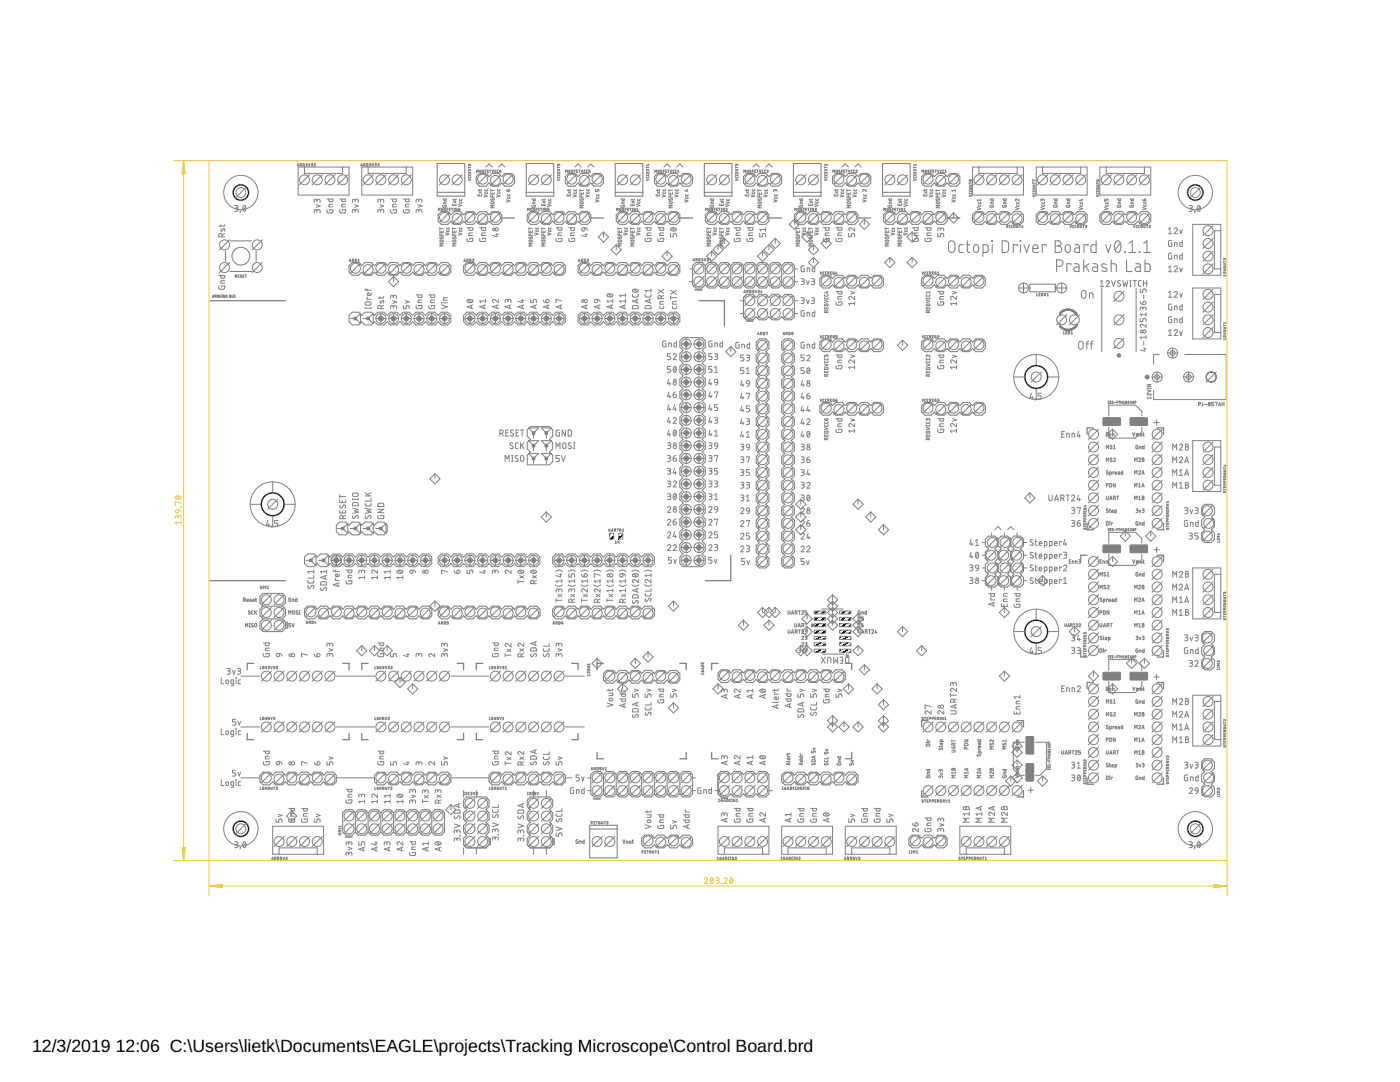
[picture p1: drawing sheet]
<svg xmlns="http://www.w3.org/2000/svg" width="279mm" height="216mm" viewBox="0 0 279 216" stroke-linecap="round" stroke-linejoin="round" font-family="sans-serif">
<defs><g id="words">
<g font-size="3.5">
<text x="6.4" y="209.9">12/3/2019</text>
<text x="23.1" y="209.9">12:06 C:\Users\lietk\Documents\EAGLE\projects\Tracking Microscope\Control Board.brd</text>
</g>
</g></defs>
<g fill="none" stroke="#808080" stroke-width=".2">
<path d="M59.3 33.1l.2-.4 .1 .4M59.4 33h.2M59.5 33.3h10.2v5.6h-10.2zM59.9 32.9h.1M60 32.9l.2-.1-.3-.1v.4M60.1 32.9l.1 .2M60.5 32.7h.2v.4h-.1h-.1zM60.8 33.3v1.3h7.6v-1.3M61 32.7h.3l-.1 .2M61.1 32.9h.1M61.2 32.9l.1 .2h-.3M61.6 32.7l.1 .4 .2-.4"/>
<path d="M62.1 32.7h.3l-.2 .2M62.3 32.9l.1 .2h-.3M62.7 32.8l.2-.1-.2 .4h.2M65.3 39.7h1.1v.5h-.7v-.5M67.8 39.7h1.2l-.1 .5h-.6l-.1-.5M72 33.1l.2-.4 .1 .4M72.1 33h.2M72.2 33.3h10.2v5.6h-10.2zM72.6 32.9h.2v-.2h-.2v.4M72.8 32.9l.1 .2M73.2 32.7l.2 .1-.1 .3h-.1zM73.5 33.3v1.3h7.6v-1.3"/>
<path d="M73.7 32.7h.3l-.1 .2M73.8 32.9h.1M73.9 32.9l.1 .2h-.3M74.3 32.7l.1 .4 .2-.4M74.8 32.7h.3l-.1 .2M74.9 32.9h.1M75 32.9l.1 .2h-.3M75.4 32.7h.2l-.2 .2M75.5 32.9l.1 .2h-.2M78 39.7h1.1v.5h-.7v-.5M80.5 39.7h1.2l-.1 .5h-.6l-.1-.5M88.3 39.7h.7v.3h-.4v-.3"/>
<path d="M90.6 39.7v.2M91 39.7l-.1 .2h-.6M91.7 39.7l.1 .3h.3l.1-.3M93.5 35.2l.1 .3 .3-.1v-.2M93.5 34.8l.1 .2h.3v-.2M93.5 32.8l.2 .2M93.5 33.3v.2M93.5 34.3v.2h.4v-.2M93.5 33.4h.4M93.5 35.7l.4 .2-.4 .1M93.5 33.8l.4 .3M93.7 34.4v.1"/>
<path d="M93.8 32.8l-.1 .2M93.8 32.8h.1M93.8 32.8l.1 .1-.2 .1M93.9 33.8l-.4 .3M95.1 34.4v-.5l.2 .3 .1-.3v.5M95.4 38.8v.3h.7v-.3M95.6 38.2l.5 .4M95.6 37.8v.2M95.7 38.9v.2M95.8 34h.2l-.1 .4-.2-.1zM96.1 37.8l-.1 .2h-.6M96.1 38.2l-.5 .4"/>
<path d="M96.5 34h-.2l.2 .4h-.2M96.5 38.9l.7 .2-.7 .2M96.8 38.3l.1 .3h.3v-.3M96.8 37.8v.3h.4v-.3M96.8 34.1h.2M97 33.3l.6-.6 .6 .6M97 33.9h-.2v.5M97.3 34.1h.2M97.5 33.9h-.2v.5h.2M97.7 33.9h.3M97.9 33.9v.5M97.9 38.4v.3h.7v-.3"/>
<path d="M97.9 38h.7M97.9 39v.3h.7M97.9 37.8v.4M98 39.6v.3l.1 .1 .5-.4v.4M98.2 33.9l.2 .5 .1-.5M98.3 38.5v.2M98.3 39v.3M99 33.9l-.2 .1v.4h.2M99.1 38.9l.7 .2-.7 .2M99.3 38.3l.1 .3h.3l.1-.3M99.3 37.8l.1 .3h.3l.1-.3M99.4 33.9l-.2 .1 .1 .4h.1"/>
<path d="M99.5 33.3l.6-.6 .7 .6M99.7 34.1l.3 .2M99.7 34.1l.1 .3 .2-.1M99.9 33.9l-.2 .2M100 34.3h.1M101 37.9l.1 .2 .3 .1M101 39.9l.7 .2-.7 .2M101.3 39.3l.1 .3h.3v-.3M101.3 38.8v.3h.4v-.3M101.4 37.8a.21 .21 0 0 1 .3 .1 .21 .21 0 0 1-.1 .3h-.2zM106.1 39.7h.7v.3h-.4v-.3M108.3 39.7v.2"/>
<path d="M108.8 39.7l-.1 .2h-.6M109.5 39.7v.3h.4v-.3M111.3 35.2l.1 .3 .3-.1v-.2M111.3 34.8l.1 .2h.3v-.2M111.3 32.8v.2h.2l.1-.2h.1v.2M111.3 34.3v.2h.4v-.2M111.3 33.4h.4M111.3 35.7l.4 .2-.4 .1M111.3 33.3v.2M111.3 33.8l.4 .3M111.5 34.4v.1M111.7 33.8l-.4 .3"/>
<path d="M112.9 34.4v-.5l.2 .3 .1-.3v.5M113.2 38.8v.3h.7v-.3M113.4 37.8v.2M113.4 38.2l.5 .4M113.5 38.9v.2M113.5 34h.3l-.1 .4h-.2zM113.9 37.8l-.1 .2h-.6M113.9 38.2l-.5 .4M114.3 34h-.2l.2 .4h-.3M114.3 38.9l.7 .2-.7 .2M114.6 38.3l.1 .3 .3-.1v-.2M114.6 37.8v.3l.4-.1v-.2"/>
<path d="M114.6 34.1h.2M114.7 33.3l.7-.6 .6 .6M114.8 33.9h-.2v.5M115.1 34.1h.1M115.3 33.9h-.2v.5h.2M115.5 33.9h.3M115.6 33.9v.5M115.7 38h.7M115.7 39v.3h.7M115.7 38.4v.3h.7v-.3M115.7 37.8v.4M115.8 39.6l-.1 .3 .2 .1 .5-.4-.1 .4"/>
<path d="M116 33.9l.1 .5 .2-.5M116 38.5v.2M116 39v.3M116.8 33.9l-.2 .1v.4h.2M116.9 38.9l.7 .2-.7 .2M117.1 38.3l.1 .3 .4-.1v-.2M117.1 37.8l.1 .3 .4-.1v-.2M117.2 33.9l-.2 .1v.4h.2M117.3 33.3l.6-.6 .6 .6M117.8 33.9h-.3v.2l.3 .2-.3 .1M118.8 37.8v.4h.3l.2-.4 .2 .1v.3M118.8 39.9l.7 .2-.7 .2"/>
<path d="M119.1 39.3l.1 .3h.3v-.3M119.1 38.8v.3h.4v-.3M123.9 39.7h.7v.3h-.4l-.1-.3M126.1 39.7v.2M126.6 39.7l-.1 .2h-.6M127.3 39.7v.3h.4v-.3M129 35.2l.1 .3 .4-.1v-.2M129 34.8l.1 .2h.4v-.2M129 34.3v.2h.5v-.2M129 33.4h.5M129 35.7l.5 .2-.5 .1M129 33.3v.2"/>
<path d="M129 33.8l.5 .3M129.2 34.4v.1M129.3 32.9h.2M129.4 32.8v.2l-.4-.1M129.5 33.8l-.5 .3M130.7 34.4v-.5l.1 .3 .2-.3v.5M131 38.8v.3h.7v-.3M131.2 38.2l.5 .4M131.2 37.8v.2M131.3 38.9v.2M131.3 34h.3l-.1 .4h-.2zM131.7 37.8l-.1 .2h-.6"/>
<path d="M131.7 38.2l-.5 .4M132.1 34h-.3l.3 .4h-.3M132.1 38.9l.7 .2-.7 .2M132.3 38.3l.1 .3h.3l.1-.3M132.3 37.8l.1 .3h.3l.1-.3M132.4 34.1h.2M132.5 33.3l.6-.6 .7 .6M132.6 33.9h-.2v.5M132.9 34.1h.1M133.1 33.9h-.2v.5h.2M133.3 33.9h.2M133.4 33.9v.5"/>
<path d="M133.5 38.4v.3h.7v-.3M133.5 38h.7M133.5 39v.3h.7M133.5 37.8v.4M133.5 39.6v.3l.1 .1 .5-.4v.4M133.8 33.9l.1 .5 .2-.5M133.8 38.5v.2M133.8 39v.3M134.6 33.9l-.3 .1v.4h.3M134.6 38.9l.7 .2-.7 .2M134.9 38.3l.1 .3h.3v-.3M134.9 37.8v.3h.4v-.3"/>
<path d="M135 33.9l-.2 .1v.4h.2M135 33.3l.7-.6 .6 .6M135.4 33.9l-.1 .4h.2M135.4 34.2v.2M136.6 39.9l.7 .2-.7 .2M136.8 39.3l.1 .3h.3l.1-.3M136.8 38.8l.1 .3h.3l.1-.3M137 37.9h.3M137.2 37.8v.4l-.6-.2M141.7 39.7h.7v.3h-.4l-.1-.3M143.9 39.7v.2M144.4 39.7l-.2 .2h-.6"/>
<path d="M145 39.7l.1 .3h.3l.1-.3M146.8 35.2l.1 .3 .3-.1 .1-.2M146.8 34.8l.1 .2h.3l.1-.2M146.8 34.3v.2h.5v-.2M146.8 33.4h.5M146.8 35.7l.5 .2-.5 .1M146.8 33.3v.2M146.8 33.8l.5 .3M147 32.9l.2-.1 .1 .2M147 32.9l-.2-.1v.2M147 32.9v.1M147 34.4v.1"/>
<path d="M147.3 33.8l-.5 .3M148.4 34.4v-.5l.2 .3 .2-.3v.5M148.7 38.8v.3h.7v-.3M149 38.2l.4 .4M149 37.8v.2M149 38.9v.2M149.1 34l.3 .1-.2 .3h-.1zM149.4 37.8l-.1 .2h-.6M149.4 38.2l-.4 .4M149.8 34h-.1l-.1 .1 .3 .3h-.3M149.9 38.9l.7 .2-.7 .2M150.1 38.3l.1 .3h.3l.1-.3"/>
<path d="M150.1 37.8l.1 .3h.3l.1-.3M150.2 34.1h.2M150.3 33.3l.6-.6 .7 .6M150.4 33.9h-.2v.5M150.6 34.1h.2M150.9 33.9h-.3v.5h.3M151 33.9h.3M151.2 33.9v.5M151.3 38h.7M151.3 39v.3h.7M151.3 38.4v.3h.7v-.3M151.3 37.8v.4"/>
<path d="M151.3 39.6v.3l.1 .1 .5-.4v.4M151.5 33.9l.2 .5 .1-.5M151.6 38.5v.2M151.6 39v.3M152.3 33.9l-.2 .1v.4h.2M152.4 38.9l.7 .2-.7 .2M152.7 38.3l.1 .3h.3v-.3M152.7 37.8v.3h.4v-.3M152.8 33.9l-.2 .1v.4h.2M152.8 33.3l.7-.6 .6 .6M153 33.9l.2 .1v.1M153.1 34.1h.1"/>
<path d="M153.2 34.1l.1 .2-.3 .1M154.4 39.9l.7 .2-.7 .2M154.6 39.3l.1 .3h.3l.1-.3M154.6 38.8l.1 .3h.3l.1-.3M154.7 38l.2-.2 .2 .1v.3M154.7 38.1v-.2l-.2-.1-.1 .4M159.4 39.7h.8l-.1 .3h-.4v-.3M161.7 39.7v.2M162.1 39.7l-.1 .2h-.6M162.8 39.7l.1 .3h.3l.1-.3M164.6 35.2l.1 .3 .3-.1 .1-.2M164.6 34.8l.1 .2h.3l.1-.2"/>
<path d="M164.6 33.3v.2M164.6 34.3v.2h.5v-.2M164.6 33.4h.5M164.6 35.7l.5 .2-.5 .1M164.6 33.8l.5 .3M164.8 34.4v.1M165.1 32.8v.2l-.5-.2 .1 .2M165.1 33.8l-.5 .3M166.2 34.4v-.5l.2 .3 .1-.3v.5M166.5 38.8v.3h.7v-.3M166.8 38.2l.4 .4M166.8 37.8v.2"/>
<path d="M166.8 38.9v.2M166.9 34l.2 .1-.1 .3h-.1zM167.2 37.8l-.1 .2h-.6M167.2 38.2l-.4 .4M167.6 34h-.2v.1l.2 .3h-.2M167.6 38.9l.8 .2-.8 .2M167.9 38.3l.1 .3h.3l.1-.3M167.9 37.8v.3h.4l.1-.3M167.9 34.1h.2M168.1 33.3l.6-.6 .6 .6M168.1 33.9h-.2v.5M168.4 34.1h.2"/>
<path d="M168.6 33.9h-.2v.5h.2M168.8 33.9h.3M169 33.9v.5M169 38h.8M169 39v.3h.8M169 38.4v.3h.8v-.3M169 37.8v.4M169.1 39.6v.3l.1 .1 .5-.4v.4M169.3 33.9l.2 .5 .1-.5M169.4 38.5v.2M169.4 39v.3M170.1 33.9l-.2 .1v.4h.2"/>
<path d="M170.2 38.9l.7 .2-.7 .2M170.4 38.3l.1 .3h.3l.1-.3M170.4 37.8l.1 .3h.3l.1-.3M170.6 33.9l-.3 .1v.4h.3M170.6 33.3l.6-.6 .7 .6M170.8 34h.2l-.2 .4h.3M172.1 39.9l.8 .2-.8 .2M172.4 39.3l.1 .3h.3l.1-.3M172.4 38.8v.3h.4l.1-.3M172.9 37.8v.4l-.7-.4-.1 .2 .2 .2M177.2 39.7h.7v.2l-.4 .1v-.3M179.4 39.7v.2"/>
<path d="M179.9 39.7l-.1 .2h-.6M180.6 39.7v.3h.4l.1-.3M182.4 35.2l.1 .3 .3-.1v-.2M182.4 34.8l.1 .2h.3v-.2M182.4 35.7l.4 .2-.4 .1M182.4 34.3v.2h.4v-.2M182.4 33.3v.2M182.4 33.8l.4 .3M182.4 33.4h.4M182.6 34.4v.1M182.8 32.9h-.4l.1 .1M182.8 32.8v.2"/>
<path d="M182.8 33.8l-.4 .3M184 34.4v-.5l.2 .3 .1-.3v.5M184.3 38.8v.3h.7v-.3M184.5 38.2l.5 .4M184.5 37.8v.2M184.6 38.9v.2M184.7 34h.2l-.1 .4h-.1zM185 37.8l-.1 .2h-.6M185 38.2l-.5 .4M185.4 34h-.2l.2 .4h-.2M185.4 38.9l.7 .2-.7 .2M185.7 38.3l.1 .3h.3v-.3"/>
<path d="M185.7 37.8v.3h.4v-.3M185.7 34.1h.2M185.9 33.9h-.2v.5M186.2 34.1h.2M186.4 33.9h-.2v.5h.2M186.6 33.9h.3M186.7 33.9v.5M186.8 38h.7M186.8 39v.3h.7M186.8 38.4v.3h.7v-.3M186.8 37.8v.4M186.9 39.6l-.1 .3 .2 .1 .5-.4-.1 .4"/>
<path d="M187.1 33.9l.2 .5 .1-.5M187.1 38.5v.2M187.1 39v.3M187.9 33.9l-.2 .1v.4h.2M188 38.9l.7 .2-.7 .2M188.2 38.3l.1 .3h.3l.1-.3M188.2 37.8l.1 .3h.3l.1-.3M188.3 33.9l-.2 .1v.4h.2M188.6 34.4h.2M188.6 34l.1-.1v.5M189.9 39.9l.7 .2-.7 .2M190.2 39.3l.1 .3h.3v-.3"/>
<path d="M190.2 38.8v.3h.4v-.3M190.6 37.8v.4M190.6 38h-.7l.2 .2M193.4 38.5l.1 .2h.3l.1-.2M193.4 38l.1 .2h.3l.1-.2M193.4 37.6l.4-.1 .1 .2-.4 .1zM193.4 36.9l.5 .1-.1 .2h-.4M193.4 36.4v.3M193.4 36.5h.5M193.4 38.9l.5 .2-.5 .1M194.1 33.3h10.2v5.6h-10.2zM195.4 33.3v1.3h7.6v-1.3"/>
<path d="M195.7 39.7v.4M195.7 39.9h-.7l.2 .2M197.5 39.7h.8v.2l-.5 .1v-.3M200.1 39.7h.7v.2l-.4 .1-.1-.3M203.3 39.7v.4l-.6-.4-.1 .2 .2 .2M206.1 38.5l.1 .2h.3l.1-.2M206.1 38l.1 .2h.3l.1-.2M206.1 37.6l.4-.1 .1 .2-.4 .1zM206.1 36.9l.5 .1-.1 .2h-.4M206.1 36.5h.5M206.1 38.9l.5 .2-.5 .1M206.1 36.4v.3"/>
<path d="M206.6 36l-.5-.1 .1 .3M206.8 33.3h10.2v5.6h-10.2zM208 39.9l.1-.2h.2l.1 .4M208.1 33.3v1.3h7.6v-1.3M210.2 39.7h.8v.2l-.5 .1v-.3M212.8 39.7h.7v.2l-.4 .1-.1-.3M215.7 39.8h.3M215.9 39.7v.4l-.6-.2M218.8 38.5l.1 .2h.3l.1-.2M218.8 38l.1 .2h.3l.1-.2M218.8 37.6l.4-.1 .1 .2-.4 .1zM218.8 36.9l.5 .1-.1 .2h-.4"/>
<path d="M218.8 35.9l.2 .3M218.8 38.9l.5 .2-.5 .1M218.8 36.4v.3M218.8 36.5h.5M219.1 35.9h.1l.1 .1-.3 .2zM219.5 33.3h10.2v5.6h-10.2zM220.4 39.7v.4h.3l.2-.4 .2 .1v.3M220.8 33.3v1.3h7.6v-1.3M222.9 39.7h.8v.2l-.5 .1v-.3M225.5 39.7h.7v.3h-.4l-.1-.3M228 39.8l.1 .2 .2 .1M228.4 39.8a.2 .2 0 0 1 .3 0 .2 .2 0 0 1-.2 .3h-.2z"/>
<path d="M42.4 59.4l.1-.5 .2 .5M42.4 59.2h.3M42.9 59.1h.1M43 59.1l.1-.1-.2-.1v.5M43 59.1l.1 .3M43.3 58.9h.3l-.1 .4-.2 .1zM43.7 57.1l.1 .6h.8l.2-.1 .1-.5h-.7v.2M43.7 55h1.2v.3l-.2 .2h-.5l-.1-.5M43.8 58.9l.1 .4h.2v-.4M44.1 44.9v.3M44.1 45.7v.3l.1 .1 .4-.5h.1l.1 .5M44.3 59.4h.1"/>
<path d="M44.3 58.9h.1M44.3 47.3l-.1-.6h-.4l-.1 .6h1.2M44.3 58.9v.5M44.9 44.9l-.2 .2h-1M44.9 56h-.7l-.1 .2v.3h.8M44.9 58.9v.5l-.3-.5v.5M44.9 46.6l-.6 .3M45.1 58.9h.2l-.1 .4-.1-.1zM45.8 58.9h.2v.4l-.2 .1zM46.3 58.9l.1 .4h.1v-.4M46.8 59.1h.1M46.9 55.1h.2"/>
<path d="M47 58.9h-.2v.5h.2M47.1 55.1l.1-.2h-.3v.5M47.1 55.1l.1 .3M47.5 55.1h.2M47.7 54.9h-.2v.5h.2M48.2 54.9l-.2 .1 .2 .3h-.3M48.5 55.1h.2M48.7 54.9h-.2v.5h.2M48.9 54.9h.3M49 54.9v.5M63.1 40.8l.8 .3-.8 .3M63.2 42.1l.2-.2 .2-.1 .3 .2v.4"/>
<path d="M63.2 42.3v-.3l-.3-.2-.2 .2v.4M63.2 40.1l.2-.3h.2l.3 .1v.5M63.2 40.3v-.4l-.3-.1-.2 .1v.5M65.3 41.8l.1 .7 1-.1v-.6h-.6v.2M66.4 40.8h-.7v.2v.3h.7M67.8 41.8l.1 .7 1-.1 .1-.6h-.7v.2M69 40.8h-.7l-.1 .2v.3h.8M69.7 52.2l.2-.5 .1 .5M69.8 52.1h.2M70.3 52h.2l.1-.2-.3-.1v.5M70.5 52l.1 .2M70.7 40.8l.8 .3-.8 .3"/>
<path d="M70.9 42.1l.1-.2h.4l.1 .5M70.9 42.3l-.1-.3-.3-.2-.1 .2-.1 .4M70.9 40.1l.1-.3h.4l.1 .6M70.9 40.3l-.1-.4-.3-.1-.1 .1-.1 .5M70.9 51.7l.2 .1-.1 .4h-.1zM71.4 51.8l.2-.1v.5M71.4 52.2h.3M72.9 57.6l.1 .3h1.1M73.3 57.6v.4M73.4 59.3h-.1v.4h.8M74.1 58.4l-.1 .5-.5 .1a.28 .28 0 0 1-.2-.4 .28 .28 0 0 1 .4-.2v.6M75.8 59.2v.4"/>
<path d="M75.8 40.8l.8 .3-.8 .3M75.9 42.1l.2-.2h.4l.1 .5M75.9 42.3l-.1-.5h-.2l-.2 .2v.4M75.9 40.1l.2-.3h.4l.1 .6M75.9 40.3v-.4l-.3-.1-.2 .1v.5M76.6 59.2l-.1 .2-1.1 .1M78 41.8l.1 .7 1-.1v-.6h-.6v.2M78.4 60l.7 .2-.7 .3M78.5 59.2l.1-.2h.4l.1 .5M78.5 59.4l-.1-.4-.2-.1-.2 .1v.5M79.1 40.8h-.7v.2v.3h.7M80.5 41.8l.1 .7 1-.1 .1-.6h-.7v.2"/>
<path d="M80.9 60l.8 .2-.8 .3M81.7 40.8h-.7l-.1 .2v.3h.8M83 58.8h1.2v.5l-.7 .1-.1-.6M83.4 40.8l.8 .3-.8 .3M83.6 42.1l.1-.2h.4l.1 .5M83.6 42.3l-.1-.5h-.3l-.1 .2-.1 .4M83.6 40.1l.1-.3h.4l.1 .6M83.6 40.3l-.1-.4-.3-.1-.1 .1-.1 .5M84.2 59.9h-.7l-.1 .2v.3h.8M85.6 58.8h1.1v.5l-.6 .1-.1-.6M86.7 59.9h-.6l-.1 .2v.3h.7M87.5 42v-.4l.2 .2 .1-.2v.4"/>
<path d="M87.8 46.6v.3h.7M87.8 45.4v.4M87.8 46v.4h.7v-.4M87.8 45.6h.7M87.8 48l.6-.1 .1 .3-.6 .1zM87.8 47.3v.2l.1 .1 .3-.4h.2v.4M88.1 46.1v.3M88.1 46.6v.3M88.2 41.6h.2l-.1 .4-.2-.1zM88.3 41l.1 .3h.6v-.3h-.3v.1M88.5 48.6h-.7l.4 .3-.4 .2h.7M88.9 41.6l-.2 .1 .2 .3h-.3"/>
<path d="M88.9 46.5l.7 .2-.7 .2M89 40.3l-.4 .1v.2h.4M89.2 46l.1 .2h.3v-.2M89.2 45.4l.1 .3h.3v-.3M89.2 41.8h.2M89.3 59.4h-.7l-.1 .2v.3h.8M89.4 41.6h-.2v.4M89.7 41.8h.2M89.9 41.6h-.2v.4h.2M90.1 41.6h.3M90.2 41.6v.4M90.3 40.7v.3h.7v-.3"/>
<path d="M90.3 46v.4h.7v-.4M90.3 45.4v.4M90.3 46.6v.3h.7M90.3 45.6h.7M90.3 48l.6-.1 .1 .3-.6 .1zM90.4 47.3l-.1 .2 .2 .1 .3-.4h.2l-.1 .4M90.6 40.2l.4 .3M90.6 41.6h.1M90.6 42h.1M90.6 40.8v.2M90.6 41.6v.4M90.6 46.1v.3"/>
<path d="M90.6 46.6v.3M91 40.2l-.4 .3M91 48.6h-.7l.4 .3-.4 .2h.7M91.2 41.6v.4l-.2-.4v.4M91.5 40.8l.7 .2-.7 .2M91.5 46.5l.7 .2-.7 .2M91.5 41.8h.2l.1 .2h-.3zM91.7 40.2l.1 .3h.3l.1-.3M91.7 46l.1 .2h.3l.1-.2M91.7 45.4l.1 .3h.3l.1-.3M91.7 41.6l-.2 .2M92.6 52.2l.1-.5 .2 .5"/>
<path d="M92.6 52.1h.3M93.2 52h.2v-.3h-.2v.5M93.2 47.6l.1 .6 1-.1 .1-.5h-.7v.2M93.2 45.4h1.2l-.1 .5-.6 .1-.1-.6M93.2 60a.64 .64 0 0 1 1.1 .2 .63 .63 0 0 1-.6 .2 .63 .63 0 0 1-.5-.4zM93.3 52l.2 .2M93.5 59.8l.6 .5M93.7 51.7l.3 .1-.1 .4h-.2zM94.3 51.8h.3l-.3 .4h.3M94.4 46.5h-.7l-.1 .2v.3h.8M95.7 47.6l.2 .6 .9-.1 .1-.5h-.6v.2M95.7 45.4h1.2v.5l-.7 .1-.1-.6"/>
<path d="M96.9 46.5h-.7l-.1 .2v.3h.8M96.9 59.8v.6M98 40.3h.6v.3h-.6zM98.6 41h-.7l.4 .2-.4 .3h.7M98.9 46.8h.5M99.2 46.6v.6l-.9-.2M99.4 59.8v.6l-.6-.6a.32 .32 0 0 0-.5 .1 .32 .32 0 0 0 .2 .5M104 59.9h.5M104.3 59.8v.6l-.9-.3M105.3 42v-.4l.1 .2 .2-.2v.4M105.6 46.6v.3h.7M105.6 46v.4h.7v-.4"/>
<path d="M105.6 45.6h.7M105.6 45.4v.4M105.6 48l.6-.1v.3l-.6 .1zM105.6 47.3v.2l.1 .1 .3-.4h.2v.4M105.9 46.1v.3M105.9 46.6v.3M105.9 59.8v.6h.5v-.4a.34 .34 0 0 1 .3-.3 .34 .34 0 0 1 .4 .3v.4M105.9 41.6h.3l-.1 .4-.2-.1zM106.1 41l.1 .3h.6v-.3h-.4v.1M106.3 48.6h-.7l.3 .3-.3 .2h.7M106.7 41.6l-.3 .1 .3 .3h-.3M106.7 46.5l.7 .2-.7 .2"/>
<path d="M106.8 40.3l-.4 .1v.2h.4M106.9 46l.2 .2h.3v-.2M106.9 45.4l.2 .3h.3v-.3M107 41.8h.2M107.2 41.6h-.2v.4M107.5 41.8h.1M107.7 41.6h-.2v.4h.2M107.9 41.6h.2M108 41.6v.4M108.1 40.7v.3h.7v-.3M108.1 46v.4h.7v-.4M108.1 45.4v.4"/>
<path d="M108.1 46.6v.3h.7M108.1 45.6h.7M108.1 48l.6-.1 .1 .3-.6 .1zM108.2 47.3l-.1 .2 .1 .1 .4-.4h.1v.4M108.3 40.2l.5 .3M108.4 41.6h.1M108.4 42h.1M108.4 40.8v.2M108.4 41.6v.4M108.4 46.1v.3M108.4 46.6v.3M108.4 59.9l.2 .3 .3 .2"/>
<path d="M108.8 40.2l-.5 .3M108.8 48.6h-.7l.4 .3-.4 .2h.7M109 41.6v.4l-.3-.4v.4M109 59.8a.33 .33 0 0 1 .6 .1 .33 .33 0 0 1-.3 .5h-.4zM109.2 40.8l.7 .2-.7 .2M109.2 46.5l.7 .2-.7 .2M109.5 40.2l.1 .3h.3v-.3M109.5 46l.1 .2h.3v-.2M109.5 45.4l.1 .3h.3v-.3M109.6 41.6h-.3v.2l.3 .1-.3 .1M111 47.6l.1 .6 1-.1v-.5h-.6v.2M111 45.4h1.1v.5l-.6 .1-.1-.6"/>
<path d="M112.1 46.5h-.6l-.1 .2v.3h.7M113.5 47.6l.1 .6h.8l.3-.2v-.4h-.7v.2M113.5 45.4h1.2v.5l-.7 .1-.1-.6M114.7 46.5h-.6l-.2 .2v.3h.8M115.4 52.2l.2-.5 .2 .5M115.5 52.1h.2M115.8 40.3h.5l.1 .3h-.6zM116 52h.2v-.3h-.2v.5M116.1 45.6l.6-.2v.4a.33 .33 0 0 1-.5 .3 .33 .33 0 0 1-.1-.5zM116.2 52l.1 .2M116.4 41h-.7l.4 .2-.4 .3h.7M116.6 51.7l.2 .1v.4h-.2z"/>
<path d="M116.7 45.4l.4 .3 .1 .3M116.7 46.8h.5M117 46.6v.6l-.9-.2M117.2 51.7l.2 .1-.2 .1M117.3 51.9l.1 .2-.2 .1M118.7 59.9l.6-.1v.3a.33 .33 0 0 1-.5 .3 .33 .33 0 0 1-.1-.5zM119.3 59.8h.2l.3 .5M121.2 58.8a.65 .65 0 0 1 1.1 .2 .64 .64 0 0 1-.6 .3 .64 .64 0 0 1-.5-.5zM121.4 58.7l.6 .5M122.3 59.8v.6M123 42v-.4l.2 .2 .2-.2v.4M123.3 46v.4h.7v-.4"/>
<path d="M123.3 46.6v.3h.7M123.3 45.6h.7M123.3 45.4v.4M123.4 48l.6-.1v.3l-.6 .1zM123.4 47.3l.1 .3 .5-.4v.4M123.7 46.1v.3M123.7 46.6v.3M123.7 41.6h.2l-.1 .4h-.1zM123.9 41l.1 .3h.6v-.3h-.4v.1M124 48.6h-.7l.4 .3-.4 .2h.7M124.5 41.6l-.3 .1 .3 .3h-.3M124.5 46.5l.7 .2-.7 .2"/>
<path d="M124.6 40.3l-.5 .1v.2h.5M124.7 46l.1 .2h.3l.1-.2M124.7 45.4l.1 .3h.3l.1-.3M124.8 41.8h.2M124.8 58.6v.6M124.8 59.8v.6M124.8 58.9h-1.1l.2 .3M125 41.6h-.2v.4M125.2 41.8h.2M125.5 41.6h-.3v.4h.3M125.6 41.6h.3M125.8 41.6v.4"/>
<path d="M125.9 40.7v.3h.7v-.3M125.9 46v.4h.7v-.4M125.9 45.4v.4M125.9 46.6v.3h.7M125.9 45.6h.7M125.9 48l.6-.1 .1 .3-.6 .1zM125.9 47.3l.1 .3 .5-.4v.4M126.1 40.2l.5 .3M126.1 41.6h.1M126.1 42h.1M126.2 40.8v.2M126.2 41.6v.4"/>
<path d="M126.2 46.1v.3M126.2 46.6v.3M126.2 58.8v.4l.3 .1h.7l.2-.5M126.3 57.8a.65 .65 0 0 1 1.1 .3 .64 .64 0 0 1-1.2-.2zM126.5 57.7l.6 .6M126.6 40.2l-.5 .3M126.6 48.6h-.7l.4 .3-.4 .2h.7M126.8 41.6v.4l-.3-.4v.4M127 40.8l.7 .2-.7 .2M127 46.5l.7 .2-.7 .2M127.1 59.8v.6M127.2 41.6l-.1 .3h.3"/>
<path d="M127.3 40.2l.1 .3h.3v-.3M127.3 46l.1 .2h.3v-.2M127.3 45.4l.1 .3h.3v-.3M127.3 41.8v.2M127.4 59.7l-1.2 .4 1.2 .4M128.8 58.8v.4l.2 .1h.8l.1-.5M128.8 47.6l.1 .6h.8l.2-.2v-.4h-.6v.2M128.8 45.4h1.1v.5l-.7 .1-.1-.6M129.6 59.8v.6M129.9 46.5h-.6l-.2 .2v.3h.8M129.9 57.7v.6M129.9 59.7l-1.1 .4 1.1 .4"/>
<path d="M129.9 58h-1.1l.2 .3M131.3 47.6l.1 .6h.8l.2-.2 .1-.4h-.7v.2M131.3 45.4h1.2l-.1 .5-.6 .1-.1-.6M131.3 57.8l1.2 .7M131.9 59.6l-.1-.6h-.2l-.3 .1v.5h1.2M132.5 46.5h-.6l-.2 .2v.3h.8M132.5 58.9l-.6 .3M132.5 57.8l-1.2 .7M133.6 40.3h.5l.1 .3h-.6zM133.8 46.6v.6h.5v-.3a.33 .33 0 0 1 .4-.3 .33 .33 0 0 1 .3 .3v.3M133.8 59.4h1.2M133.8 59.1v.6"/>
<path d="M133.8 58l1.2 .7M133.9 45.6a.67 .67 0 0 1 1.1 .3 .63 .63 0 0 1-.6 .2 .63 .63 0 0 1-.5-.4zM134.1 45.5l.6 .5M134.2 41h-.7l.4 .2-.4 .3h.7M135 58l-1.2 .7M137.6 53.7h.6M137.6 56.2h.6M138.3 52.1l.2-.5 .1 .5M138.3 51.9h.3M138.9 51.9l.2-.1v-.2h-.2v.5M139 51.9l.1 .2M139.4 51.6h.3v.4l-.3 .1z"/>
<path d="M140 51.6l.3 .1-.2 .1M140.1 51.8l.2 .2-.3 .1M140.5 51.6l.2 .5 .2-.5M140.8 42v-.4l.2 .2 .1-.2v.4M141.1 46.6v.3h.7M141.1 46v.4h.7v-.4M141.1 45.6h.7M141.1 45.4v.4M141.1 51.6h.2v.2M141.1 48l.6-.1 .1 .3-.6 .1zM141.2 47.3l-.1 .2 .2 .1 .4-.4v.4M141.2 51.8h.1"/>
<path d="M141.2 51.8l.2 .2-.3 .1M141.4 46.1v.3M141.4 46.6v.3M141.5 41.6h.2l-.1 .4h-.1zM141.7 41l.1 .3h.6v-.3h-.4v.1M141.7 51.7l.1-.1v.5M141.7 52.1h.2M141.8 48.6h-.7l.4 .3-.4 .2h.7M142.2 41.6h-.2l.2 .4h-.2M142.2 46.5l.8 .2-.8 .2M142.4 40.3l-.5 .1v.2h.5M142.5 46l.1 .2h.3l.1-.2"/>
<path d="M142.5 45.4l.1 .3h.3l.1-.3M142.5 41.8h.2M142.7 41.6h-.2v.4M143 41.8h.2M143.2 41.6h-.2v.4h.2M143.4 41.6h.3M143.6 41.6v.4M143.6 40.7v.3h.8v-.3M143.6 46v.4h.8v-.4M143.6 45.4v.4M143.6 46.6v.3h.8M143.6 45.6h.8"/>
<path d="M143.7 48l.6-.1v.3l-.6 .1zM143.7 47.3l-.1 .2 .2 .1 .5-.4v.4M143.9 40.2l.5 .3M143.9 41.6h.1M143.9 42h.1M144 40.8v.2M144 46.1v.3M144 46.6v.3M144 41.6v.4M144.4 40.2l-.5 .3M144.4 48.6h-.8l.4 .3-.4 .2h.8M144.6 41.6v.4l-.3-.4v.4"/>
<path d="M144.8 40.8l.7 .2-.7 .2M144.8 46.5l.7 .2-.7 .2M144.9 41.6h.2l-.1 .2M144.9 41.8h.1M145 41.8l.1 .2h-.2M145 40.2l.1 .3h.3l.1-.3M145 46l.1 .2h.3l.1-.2M145 45.4l.1 .3h.3l.1-.3M146.5 47.6l.2 .6h.7l.3-.2v-.4h-.7v.2M146.5 45.4h1.2v.5l-.7 .1-.1-.6M147.7 46.5h-.6l-.2 .2v.3h.8M148.4 58.4l.2-.5 .2 .5"/>
<path d="M148.5 58.3h.2M149.1 58.2h.1M149.1 47.6l.1 .6h.8l.2-.2v-.4h-.6v.2M149.1 45.4h1.1v.5l-.6 .1-.1-.6M149.2 58.2l.1-.2-.2-.1v.5M149.2 58.2l.1 .2M149.6 57.9l.3 .1-.1 .4h-.2zM150.2 57.9l.2 .1-.1 .1M150.2 58.1h.1M150.2 46.5h-.6l-.1 .2v.3h.7M150.3 58.1l.1 .2-.2 .1M150.7 57.9l.2 .5 .1-.5"/>
<path d="M151.3 57.9l.2 .1-.1 .1M151.3 58.1h.1M151.4 40.3h.5l.1 .3h-.6l-.1-.1zM151.4 58.1l.1 .2-.2 .1M151.6 46.6v.6h.5v-.3a.33 .33 0 0 1 .4-.3 .33 .33 0 0 1 .3 .3v.3M151.9 57.9l-.1 .4h.3M152 41h-.7l.4 .2-.4 .3h.7M152 58.2v.2M152.8 45.4v.7M152.8 45.8h-1.2l.3 .3M158.5 53.7h.7M158.5 56.2h.7"/>
<path d="M158.6 42v-.4l.2 .2 .1-.2v.4M158.9 46v.4h.7v-.4M158.9 46.6v.3h.7M158.9 45.6h.7M158.9 45.4v.4M158.9 48l.6-.1 .1 .3-.6 .1zM158.9 47.3v.2l.1 .1 .5-.4v.4M159.2 46.1v.3M159.2 46.6v.3M159.3 41.6l.2 .1-.1 .3h-.1zM159.4 41l.1 .3h.6l.1-.3h-.4v.1M159.6 48.6h-.7l.4 .3-.4 .2h.7"/>
<path d="M159.9 55.6h.5l.1 .2-.1 .3h-.4M159.9 59.4h.5l.1 .2v.2l-.5 .1M160 41.6h-.2v.1l.2 .3h-.2M160 46.5l.7 .2-.7 .2M160.2 40.3l-.5 .1v.2h.5M160.2 56.1l.2 .1v.5l-.5 .1M160.2 59.9l.2 .1v.5l-.5 .1M160.3 46l.1 .2h.3v-.2M160.3 45.4l.1 .3h.3v-.3M160.3 41.8h.2M160.5 53.1l-.6 .1v1h.6v-.6h-.2M160.5 41.6h-.2v.4"/>
<path d="M160.8 41.8h.2M161 56l.2 .8 .3-.8M161 59.8l.2 .8 .3-.8M161 41.6h-.2v.4h.2M161.1 54.2v-.7l.5 .1v.6M161.2 41.6h.3M161.4 41.6v.4M161.4 40.7v.3h.7v-.3M161.4 46v.4h.7v-.4M161.4 45.4v.4M161.4 46.6v.3h.7M161.4 45.6h.7"/>
<path d="M161.5 48l.5-.1 .1 .3-.6 .1zM161.5 47.3l-.1 .2 .2 .1 .5-.4-.1 .4M161.7 40.2l.4 .3M161.7 41.6h.1M161.7 42h.1M161.7 40.8v.2M161.7 46.1v.3M161.7 46.6v.3M161.8 41.6v.4M161.9 55.6h.5l.2 .2-.2 .3h-.3M161.9 59.4h.5l.2 .2-.1 .2-.4 .1M162.1 40.2l-.4 .3"/>
<path d="M162.1 48.6h-.7l.4 .3-.4 .2h.7M162.2 56.1l.3 .1v.5l-.6 .1M162.2 59.9l.3 .1v.5l-.6 .1M162.3 41.6v.4l-.2-.4v.4M162.6 46.5l.7 .2-.7 .2M162.6 40.8l.7 .2-.7 .2M162.6 53.1v1.1h-.4l-.1-.6 .5-.1M162.6 41.7l.3-.1-.3 .4h.3M162.8 40.2l.1 .3h.3l.1-.3M162.8 46l.1 .2h.3l.1-.2M162.8 45.4l.1 .3h.3l.1-.3M163.7 54.3l.2 .4 .1-.4"/>
<path d="M164.3 47.6l.1 .6h.8l.3-.2v-.4h-.7v.2M164.3 45.4h1.2l-.1 .5-.6 .1-.1-.6M164.5 54.3l-.2 .1v.3h.2M164.5 59.4l.2 .3 .5-.1v-.2M164.5 58.8l.2 .3h.5v-.3M164.5 59.9l.7 .3-.7 .2M164.9 54.3l-.2 .1v.3h.2M164.9 58.3h.3M165.1 58.1v.4l-.6-.1M165.2 54.5h.1M165.3 54.5l.2-.2h-.3v.4M165.4 54.5l.1 .2"/>
<path d="M165.5 46.5h-.6l-.2 .2v.3h.8M165.8 54.5h.1M166 54.3h-.2v.4h.2M166.5 54.3l-.3 .1v.3h.3l-.1-.2M166.9 47.6l.1 .6h.7l.3-.2v-.4h-.6v.2M166.9 45.4h1.1v.5l-.7 .1-.1-.6M166.9 58.1h1.1v.5h-.7l-.1-.5M166.9 54.3l-.1 .3h.3M167 54.5v.2M168 46.5h-.6l-.2 .2v.3h.8M168 59.2h-.6l-.2 .2v.3h.8M169.1 40.3h.6v.3h-.6l-.1-.1z"/>
<path d="M169.4 46.6v.6h.5v-.3a.33 .33 0 0 1 .3-.3 .33 .33 0 0 1 .4 .3v.3M169.8 41h-.8l.4 .2-.4 .3h.8M169.8 58.1l.8 .3-.8 .3M170.6 45.4v.7l-.7-.5a.32 .32 0 0 0-.5 0 .32 .32 0 0 0 .3 .5M170.6 59.1v.7l-.7-.6a.32 .32 0 0 0-.5 .1 .32 .32 0 0 0 .3 .5M176.4 42v-.4l.2 .2 .1-.2v.4M176.7 46.6v.3h.7M176.7 46v.4h.7v-.4M176.7 45.6h.7M176.7 45.4v.4M176.7 48l.6-.1 .1 .3-.6 .1zM176.7 47.3v.2l.1 .1 .5-.4v.4"/>
<path d="M177 46.1v.3M177 46.6v.3M177 41.6h.2v.4h-.2zM177.2 41l.1 .3h.6v-.3h-.4v.1M177.4 48.6h-.7l.4 .3-.4 .2h.7M177.8 41.6l-.3 .1 .3 .3h-.3M177.8 46.5l.7 .2-.7 .2M177.9 40.3l-.4 .1v.2h.4M178 46l.2 .2h.3v-.2M178 45.4l.2 .3h.3v-.3M178.1 41.8h.2M178.3 41.6h-.2v.4"/>
<path d="M178.6 41.8h.1M178.8 41.6h-.2v.4h.2M179 41.6h.3M179.1 41.6v.4M179.2 40.7v.3h.7v-.3M179.2 46v.4h.7v-.4M179.2 45.4v.4M179.2 46.6v.3h.7M179.2 45.6h.7M179.2 48l.6-.1 .1 .3-.6 .1zM179.3 47.3l-.1 .2 .2 .1 .4-.4v.4M179.4 40.2l.5 .3"/>
<path d="M179.5 41.6h.1M179.5 42h.1M179.5 40.8v.2M179.5 41.6v.4M179.5 46.1v.3M179.5 46.6v.3M179.9 40.2l-.5 .3M179.9 48.6h-.7l.4 .3-.4 .2h.7M180.1 41.6v.4l-.2-.4v.4M180.3 40.8l.8 .2-.8 .2M180.3 46.5l.8 .2-.8 .2M180.4 41.7l.2-.1v.4"/>
<path d="M180.4 42h.3M180.6 40.2l.1 .3h.3l.1-.3M180.6 46l.1 .2h.3l.1-.2M180.6 45.4l.1 .3h.3l.1-.3M182.1 47.6l.1 .6h.8l.2-.2 .1-.4h-.7v.2M182.1 45.4h1.2l-.1 .5-.6 .1-.1-.6M183.3 46.5h-.7l-.1 .2v.3h.8M184 54.3l.2 .4 .1-.4M184.6 47.6l.2 .6h.7l.3-.2v-.4h-.7v.2M184.6 45.4h1.2v.5l-.7 .1-.1-.6M184.8 54.3l-.2 .1v.3h.2M184.8 59.4l.2 .3 .5-.1 .1-.2"/>
<path d="M184.8 58.8l.2 .3h.5l.1-.3M184.8 59.9l.8 .3-.8 .2M185.3 54.3l-.3 .1v.3h.3M185.5 54.5h.2M185.6 58.1v.4M185.6 58.3h-.8l.2 .2M185.7 54.5l.1-.2h-.3v.4M185.7 54.5l.1 .2M185.8 46.5h-.7l-.1 .2v.3h.8M186.1 54.5h.1M186.3 54.3h-.2v.4h.2M186.8 54.3l-.3 .1 .1 .3h.2l-.1-.2"/>
<path d="M186.8 40.4l.6-.1 .1 .3-.5 .1zM187.1 54.7h.3M187.1 54.4l.2-.1v.4M187.2 46.6v.6h.5v-.3a.33 .33 0 0 1 .3-.3 .33 .33 0 0 1 .3 .3v.3M187.2 58.1h1.1v.5h-.7v-.5M187.5 41h-.7l.4 .2-.4 .3h.7M187.7 45.8l.1-.3h.3l.2 .1v.5M187.7 46v-.4l-.3-.1-.2 .1v.5M188.3 59.2h-.6l-.1 .2v.3h.7M190.1 58.1l.8 .3-.8 .3M190.9 59.1v.7l-.7-.6a.32 .32 0 0 0-.5 .1 .32 .32 0 0 0 .3 .5M195 41.4l.7 .3-.7 .2"/>
<path d="M195.2 40.9l.2 .3 .3-.1v-.2M195.2 40.4l.2 .2h.3v-.2M197.5 41l.1 .3h.6l.1-.3h-.4v.1M198.3 40.3l-.5 .1v.2h.5M200.1 41l.1 .3h.6v-.3h-.4v.1M200.8 40.3l-.5 .1v.2h.5M200.8 45l.2 .4 .1-.4M201.6 45l-.2 .1v.3h.2M202.1 45l-.3 .1 .1 .3h.2M202.3 45h.3v.4h-.3zM202.6 41.4l.7 .3-.7 .2M202.9 40.9l.1 .3 .3-.1v-.2"/>
<path d="M202.9 40.4l.1 .2h.3v-.2M202.9 45l.1 .4 .2-.1v-.3M203.4 45h.3M203.5 45v.4M204 45l-.1 .3h.3M204.1 45.2v.2M206.9 58.5v.5h.2M207.4 58.8h.1M207.6 58.5h-.2v.5h.2M207.7 41.4l.7 .3-.7 .2M207.8 58.5l.3 .1-.1 .4h-.2zM207.9 40.9l.2 .3 .3-.1v-.2"/>
<path d="M207.9 40.4l.2 .2h.3v-.2M208 40v-.2l-.2-.1-.1 .4M208.4 58.8h.2v-.2l-.2-.1v.5M208.6 58.8l.1 .2M209 59h.2M209 58.7l.1-.2v.5M210.2 41l.1 .3h.6l.1-.3h-.4v.1M211 40.3l-.5 .1v.2h.5M212.8 41l.1 .3h.6v-.3h-.4v.1M213.5 40.3l-.5 .1v.2h.5M213.5 45l.2 .4 .1-.4M214.3 45l-.2 .1v.3h.2"/>
<path d="M214.8 45l-.3 .1 .1 .3h.2M215 45h.3v.4h-.3zM215.3 41.4l.7 .3-.7 .2M215.6 40.9l.1 .3 .3-.1v-.2M215.6 40.4l.1 .2h.3v-.2M215.6 45l.1 .4 .2-.1v-.3M216 58.1l.3-.2 .3 .2 .1 1a.46 .46 0 0 1-.4 .4 .46 .46 0 0 1-.5-.4v-.7zM216.1 45h.3M216.2 45v.4M216.6 45h.3l-.2 .2M216.7 45.2l.2 .1-.3 .1M217.4 59.5v-1l.7 .1v.9"/>
<path d="M219.6 56.2l.3-.2v1.1M219.6 57.1h.7M219.9 57.5v12.7M220.4 41.4l.7 .3-.7 .2M220.6 40.9l.2 .3 .3-.1v-.2M220.6 40.4l.2 .2h.3v-.2M220.7 56.2a.32 .32 0 0 1 .5-.2 .32 .32 0 0 1 .1 .5l-.6 .6h.7M221.8 56l.4 1.1 .4-1.1M222.9 41l.1 .3h.6l.1-.3h-.4v.1M223.6 56.1l-.4-.1-.2 .2 .5 .5a.29 .29 0 0 1 0 .4 .29 .29 0 0 1-.4 0l-.1-.1M223.7 40.3l-.5 .1v.2h.5M224 56l.3 1.1 .3-.7 .2 .7 .3-1.1"/>
<path d="M225.5 41l.1 .3h.6v-.3h-.4v.1M225.5 57.1h.3M225.5 56h.3M225.6 56v1.1M226.2 56h.6M226.2 40.3l-.5 .1v.2h.5M226.2 45l.2 .4 .1-.4M226.5 56v1.1M226.7 57.5v12.7M227 45l-.2 .1v.3h.2M227.5 45l-.3 .1 .1 .3h.2M227.5 57.7v.6h.6v-.4a.34 .34 0 0 1 .3-.3 .34 .34 0 0 1 .3 .3v.4"/>
<path d="M227.7 45l.3 .1-.1 .3h-.2zM227.7 56h-.3l-.2 .2 .1 .9h.4M228 41.4l.7 .3-.7 .2M228.2 56v1.1M228.2 56.5h.7M228.3 40.9l.1 .3 .3-.1v-.2M228.3 40.4l.1 .2h.3v-.2M228.3 58.8v.8M228.3 45l.1 .4h.1v-.4M228.8 45h.3M228.9 56v1.1M228.9 45v.4"/>
<path d="M229.3 45.1l.3-.1-.3 .4h.3M233.2 59.3h.6M233.2 54.2h.6M233.2 45.7l.3-.3v1.2M233.2 53.3l.3-.2v1.1M233.2 58.4l.3-.3v1.2M233.2 46.6h.6M233.8 48l-.6 .1v.8l.2 .2 .4 .1v-.7h-.1M233.8 50.5l-.6 .2v.7l.2 .3h.4v-.6h-.1M234.3 45.7a.32 .32 0 0 1 .5-.2 .32 .32 0 0 1 .1 .5l-.6 .6h.7M234.3 53.3a.32 .32 0 0 1 .5-.2 .32 .32 0 0 1 .1 .5l-.6 .6h.7M234.3 58.4a.32 .32 0 0 1 .5-.2 .32 .32 0 0 1 .1 .5l-.6 .6h.7"/>
<path d="M234.4 49.2v-.8l.5 .1v.7M234.4 51.7v-.8l.5 .1v.7M235.4 45.8l.3 .8 .2-.8M235.4 53.5l.3 .7 .2-.7M235.4 58.5l.3 .8 .2-.8M235.9 48v1.2l-.4-.1v-.6l.4-.1M235.9 50.5v1.2h-.4v-.7l.4-.1M238 44.8h5.6v10.1h-5.6zM238 57.5h5.6v10.1h-5.6zM243.6 46h-1.2v7.7h1.2M243.6 58.7h-1.2v7.7h1.2M244.2 52.6l.5 .1-.1 .2h-.4"/>
<path d="M244.2 52.1v.3M244.2 53.7l.5 .2-.5 .1M244.2 52.2h.5M244.2 53.2h.3l.2 .2h-.5zM244.7 54.3v.3l-.5-.3 .1 .3M244.7 51.6v.3l-.5-.3 .1 .3M244.7 55h-.5l.1 .1M244.7 54.8v.3M69.7 62.9l.6-.6h1.3l.6 .6 .6-.6h1.3l.6 .6 .7-.6h1.2l.7 .6 .6-.6h1.3l.6 .6 .7-.6h1.2l.7 .6 .6-.6h1.3l.6 .6 .6-.6h1.3l.6 .6 .7-.6h1.2l.7 .6v1.3l-.7 .6h-1.2l-.7-.6-.6 .6h-1.3l-.6-.6-.6 .6h-1.3l-.6-.6-.7 .6h-1.2l-.7-.6-.6 .6h-1.3l-.6-.6-.7 .6h-1.2l-.7-.6-.6 .6h-1.3l-.6-.6-.6 .6h-1.3l-.6-.6zM72.9 61.5h1.2M72.9 61.3v.3M72.9 60.4l1-.1 .2 .3-.2 .3h-.9l-.1-.3z"/>
<path d="M74.1 61.3v.3M75.9 60l-.1 .3 .2 .2 .3-.5h.2v.5M76.1 61.6l-.2-.6h-.4l-.1 .6h1.2M76.6 61l-.5 .2M78.5 61.3l.1-.3h.4l.1 .6M78.5 61.5l-.1-.5h-.2l-.2 .1v.5M80.5 61v.6h.5v-.4a.32 .32 0 0 1 .3-.2 .32 .32 0 0 1 .4 .2v.4M83 61l.2 .6 .9-.1 .1-.5h-.6v.2M85.6 61l.1 .6 1-.1v-.5h-.6v.2M88.1 60.4h.1M88.1 60.8l1.2 .4-1.2 .4M88.5 60.4h.8"/>
<path d="M92.5 62.9l.7-.6h1.2l.7 .6 .6-.6h1.3l.6 .6 .6-.6h1.3l.6 .6 .7-.6h1.2l.7 .6 .6-.6h1.3l.6 .6 .7-.6h1.2l.7 .6 .6-.6h1.3l.6 .6 .6-.6h1.3l.6 .6v1.3l-.6 .6h-1.3l-.6-.6-.6 .6h-1.3l-.6-.6-.7 .6h-1.2l-.7-.6-.6 .6h-1.3l-.6-.6-.7 .6h-1.2l-.7-.6-.6 .6h-1.3l-.6-.6-.6 .6h-1.3l-.6-.6-.7 .6h-1.2l-.7-.6zM94.1 60.9v.6M94.4 60.8l-1.2 .4 1.2 .4M96.6 60.9v.6M96.9 60.8l-1.2 .4 1.2 .4M96.9 60.1h-1.2l.3 .3M99.1 60.9v.6M99.4 60.8l-1.1 .4 1.1 .4M101.3 60.1l.2-.3h.2l.3 .1v.5M101.3 60.3l-.1-.5h-.2l-.2 .1v.5M101.7 60.9v.6M102 60.8l-1.2 .4 1.2 .4"/>
<path d="M104.2 60.9v.6M104.5 60.8l-1.1 .4 1.1 .4M106.8 60.9v.6M107.1 60.8l-1.2 .4 1.2 .4M109.3 60.9v.6M109.6 60.8l-1.2 .4 1.2 .4M111.8 60.9v.6M112.1 60.1l-1.1-.3v.6h.1M112.1 60.8l-1.1 .4 1.1 .4M115.4 62.9l.6-.6h1.3l.6 .6 .6-.6h1.3l.6 .6 .7-.6h1.2l.7 .6 .6-.6h1.3l.6 .6 .7-.6h1.2l.7 .6 .6-.6h1.3l.6 .6 .6-.6h1.3l.6 .6 .7-.6h1.2l.7 .6v1.3l-.7 .6h-1.2l-.7-.6-.6 .6h-1.3l-.6-.6-.6 .6h-1.3l-.6-.6-.7 .6h-1.2l-.7-.6-.6 .6h-1.3l-.6-.6-.7 .6h-1.2l-.7-.6-.6 .6h-1.3l-.6-.6-.6 .6h-1.3l-.6-.6zM116.9 60.9v.6M117.2 60.8l-1.1 .4 1.1 .4"/>
<path d="M119.5 60.9v.6M119.8 60.8l-1.2 .4 1.2 .4M122 60.9v.6M122.3 60.1h-1.2l.3 .3M122.3 60.8l-1.2 .4 1.2 .4M124.5 60.9v.6M124.8 60.1h-1.1l.2 .3M124.8 60.8l-1.1 .4 1.1 .4M126.3 61h.9l.2 .2v.4h-1.2zM128.8 61h.9l.2 .2v.4h-1.1zM131.7 61.2v.3l.2 .1h.5l.1-.4M132.5 60.2h-.6l-.2 .2v.3h.8"/>
<path d="M132.9 68.1l-.6 .1v1h.6v-.6h-.2M133.5 69.2v-.8l.4 .1 .1 .7M133.5 78.2l-.3 .9h.7M133.5 75.7l-.3 .9h.7M133.7 76.3v.5M133.7 78.9v.5M133.9 73.1h-.7v.5h.4a.34 .34 0 0 1 .3 .4 .34 .34 0 0 1-.3 .3h-.4M133.9 70.6h-.7v.5h.4a.34 .34 0 0 1 .3 .3 .34 .34 0 0 1-.3 .4h-.4M134.2 61.2v.3l.2 .1h.5l.1-.4M134.3 78.7h.4a.33 .33 0 0 1 .3 .4 .33 .33 0 0 1-.3 .3 .33 .33 0 0 1-.4-.3zM134.3 70.8a.32 .32 0 0 1 .5-.2 .32 .32 0 0 1 .1 .5l-.6 .7h.7M134.5 73.2h.1a.58 .58 0 0 1 .4 .5 .58 .58 0 0 1-.4 .6l-.3-.6z"/>
<path d="M134.9 78.2a.51 .51 0 0 0-.6 .5M134.9 73.4l-.5 .6M135 60.2h-.6l-.2 .2v.3h.8M135 68.1v1.1h-.4l-.1-.7 .5-.1M135.7 68l.6-.6h3.8l.7 .6v1.3l-.7 .6 .7 .6v1.3l-.7 .7 .7 .6v1.3l-.7 .6 .7 .6v1.3l-.7 .6 .7 .6v1.3l-.7 .7 .7 .6v1.3l-.7 .6 .7 .6v1.3l-.7 .6 .7 .7v1.2l-.7 .7 .7 .6v1.3l-.7 .6 .7 .6v1.3l-.7 .7 .7 .6v1.3l-.7 .6 .7 .6v1.3l-.7 .6 .7 .7v1.2l-.7 .7 .7 .6v1.3l-.7 .6 .7 .6v1.3l-.7 .7 .7 .6v1.3l-.7 .6 .7 .6v1.3l-.7 .6 .7 .7v1.2l-.7 .7h-3.8l-.6-.7v-1.2l.6-.7-.6-.6v-1.3l.6-.6-.6-.6v-1.3l.6-.6-.6-.7v-1.3l.6-.6-.6-.6v-1.3l.6-.6-.6-.7v-1.2l.6-.7-.6-.6v-1.3l.6-.6-.6-.6v-1.3l.6-.6-.6-.7v-1.3l.6-.6-.6-.6v-1.3l.6-.6-.6-.7v-1.2l.6-.7-.6-.6v-1.3l.6-.6-.6-.6v-1.3l.6-.6-.6-.7v-1.3l.6-.6-.6-.6v-1.3l.6-.6-.6-.6v-1.3l.6-.6-.6-.7v-1.3l.6-.6-.6-.6zM141.7 78.2l-.2 .9h.6M141.7 75.7l-.2 .9h.6M141.9 76.3v.5M141.9 78.9v.5M142.1 73.1h-.6v.5h.3a.34 .34 0 0 1 .3 .4 .34 .34 0 0 1-.3 .3h-.3M142.1 70.6h-.6v.5h.3a.34 .34 0 0 1 .3 .3 .34 .34 0 0 1-.3 .4h-.3M142.1 68.1l-.6 .1v1h.6v-.6h-.2"/>
<path d="M142.6 70.6h.5l.1 .2-.1 .3h-.4M142.6 74.3h.6M142.6 78.3v-.1h.6l-.3 1.2M142.6 73.4l.3-.3v1.2M142.7 69.2v-.8l.5 .1v.7M142.7 75.7h.4l.1 .6-.5-.1zM142.9 71.1l.3 .1v.3l-.1 .2-.5 .1M143.2 76.3v.3l-.5 .2M144.2 68.1v1.1h-.4l-.1-.7 .5-.1M147.5 68.3l-.6 .1v.8l.1 .2 .5 .1v-.7h-.2M147.7 60h.7M147.7 62.5h.7"/>
<path d="M148.1 69.5v-.8l.4 .1 .1 .7M148.1 78.5l-.3 .9h.7M148.1 75.9l-.3 .9h.7M148.3 76.6v.5M148.3 79.1v.5M148.5 70.8h-.7v.6h.4a.34 .34 0 0 1 .3 .3 .34 .34 0 0 1-.3 .3h-.4M148.5 73.4h-.7v.5h.4a.34 .34 0 0 1 .3 .3 .34 .34 0 0 1-.3 .3h-.4M148.9 70.8l.6 .1 .1 .1-.1 .3-.4 .1M148.9 74.5h.7M148.9 73.6l.4-.2v1.1M148.9 78.6v-.1h.7l-.3 1.1M149.1 76h.4l.1 .6-.6-.1-.1-.3z"/>
<path d="M149.3 71.4l.2 .1 .1 .3-.2 .2h-.5M149.6 68.3v1.2l-.4-.1-.1-.6 .5-.1M149.6 76.6l-.2 .4-.3 .1M151.2 66.8l.2-.5 .1 .5M151.2 66.7h.3M151.8 66.6l.3-.2-.3-.1v.5M152 66.6l.1 .2M152.4 66.3l.2 .1-.1 .4h-.1zM152.9 66.4l.3-.1-.1 .5M156.3 66.8l.1-.5 .2 .5M156.3 66.7h.2M156.9 66.6h.1"/>
<path d="M157 66.6l.1-.2-.2-.1v.5M157 66.6l.1 .2M157.4 66.3l.3 .1-.1 .4h-.2zM158.5 60h.7M158.5 62.5h.7M160.1 78.5l-.2 .9h.6M160.1 75.9l-.2 .9h.6M160.3 76.6v.5M160.3 79.1v.5M160.5 68.3l-.6 .1v1l.6 .1v-.7h-.2M160.5 73.4h-.6v.5h.4a.34 .34 0 0 1 .2 .3 .34 .34 0 0 1-.2 .3h-.4M160.5 70.8h-.6v.6h.4a.34 .34 0 0 1 .2 .3 .34 .34 0 0 1-.2 .3h-.4"/>
<path d="M160.5 62l-.6 .1v1h.6v-.6h-.2M161 79h.4a.32 .32 0 0 1 .3 .3 .32 .32 0 0 1-.4 .3 .32 .32 0 0 1-.3-.3zM161 71.1a.32 .32 0 0 1 .5-.2 .32 .32 0 0 1 .1 .5l-.6 .6h.6M161.1 69.5v-.8l.5 .1v.7M161.1 63.1v-.8l.5 .1v.7M161.2 73.5v-.1a.58 .58 0 0 1 .4 .6 .58 .58 0 0 1-.4 .5l-.2-.5zM161.5 78.5l-.3 .1-.2 .4M161.6 73.6l-.5 .7M162.6 68.3v1.2l-.4-.1-.1-.6 .5-.1M162.6 62v1.1h-.4l-.1-.7 .5-.1M163.7 67l.2 .4 .1-.4M163.7 79.7l.2 .4 .1-.4"/>
<path d="M164.5 67l-.2 .1v.3h.2M164.5 79.7l-.2 .1v.3h.2M164.5 73.4l.1 .3h.6v-.3h-.4v.1M164.5 72.1l.2 .2h.5v-.2M164.5 71.5l.2 .3h.5v-.3M164.5 70.8v.4h.3l.1-.3 .1-.1 .2 .1v.3M164.5 60.7l.1 .3h.6v-.3h-.4v.1M164.5 61.3v.3h.7v-.3M164.5 74v.3h.7v-.3M164.5 72.6l.7 .2-.7 .3M164.8 61.4v.2M164.8 74.1v.2"/>
<path d="M164.9 75.1v-.3l-.3-.1-.1 .4h.7M164.9 62.4v-.3l-.3-.1-.1 .4h.7M164.9 67l-.2 .1v.3h.2M164.9 79.7l-.2 .1v.3h.2M165.2 67.2h.1M165.2 79.9h.1M165.2 74.7l-.3 .1M165.2 62l-.3 .1M165.3 67.2l.2-.2h-.3v.4M165.3 79.9l.2-.2h-.3v.4M165.4 67.2l.1 .2M165.4 79.9l.1 .2"/>
<path d="M165.8 67.2h.1M165.8 79.9h.1M166 67h-.2v.4h.2M166 79.7h-.2v.4h.2M166.5 67l-.3 .1v.3h.3l-.1-.2M166.5 79.7h-.2v.4h.2l-.1-.2M166.8 79.9l.3 .1M166.8 79.9l.1 .2 .2-.1M166.9 60.2l.1 .7h.7l.3-.2v-.5h-.6v.3M166.9 72.9l.1 .7h.7l.3-.2v-.5h-.6v.2M166.9 70.8h1.1v.5h-.7l-.1-.5M167 79.7l-.2 .2"/>
<path d="M167.1 67h-.3v.2l.3 .1-.1 .1h-.2M167.1 80h.1M168 71.9h-.6l-.2 .2v.3h.8M169.8 70.8l.8 .3-.8 .3M170.6 71.8v.7l-.7-.6a.32 .32 0 0 0-.5 .1 .32 .32 0 0 0 .3 .5M170.6 60.3v.6M170.6 72.9v.7M170.6 60.6h-1.2l.3 .3M170.6 73.3h-1.2l.3 .3M184 67l.2 .4 .1-.4M184 79.7l.2 .4 .1-.4M184.8 67l-.2 .1v.3h.2"/>
<path d="M184.8 79.7l-.2 .1v.3h.2M184.8 60.7l.1 .3h.6l.1-.3h-.4v.1M184.8 73.4l.1 .3h.6l.1-.3h-.4v.1M184.8 72.1l.2 .2h.5l.1-.2M184.8 71.5l.2 .3h.5l.1-.3M184.8 61.3v.3h.8v-.3M184.8 74v.3h.8v-.3M184.8 72.6l.8 .2-.8 .3M185.2 61.4v.2M185.2 74.1v.2M185.3 62.4l-.2-.4-.2 .1-.1 .3h.8M185.3 75.1l-.2-.4-.2 .1-.1 .3h.8"/>
<path d="M185.3 67l-.3 .1v.3h.3M185.3 79.7l-.3 .1v.3h.3M185.5 67.2h.2M185.5 79.9h.2M185.6 70.8v.4l-.5-.4h-.2v.3l.1 .1M185.6 62l-.3 .1M185.6 74.7l-.3 .1M185.7 67.2l.1-.2h-.3v.4M185.7 79.9l.1-.2h-.3v.4M185.7 67.2l.1 .2M185.7 79.9l.1 .2M186.1 67.2h.1"/>
<path d="M186.1 79.9h.1M186.3 67h-.2v.4h.2M186.3 79.7h-.2v.4h.2M186.8 67l-.3 .1 .1 .3h.2l-.1-.2M186.8 79.7l-.3 .1 .1 .3h.2l-.1-.2M187.1 67.1l.3-.1-.3 .4h.3M187.1 79.7h.3l-.2 .2M187.2 60.2l.1 .7h.8l.2-.2v-.5h-.6v.3M187.2 72.9l.1 .7h.8l.2-.2v-.5h-.6v.2M187.2 70.8h1.1v.5h-.7v-.5M187.3 79.9l.1 .1-.3 .1M188.3 71.9h-.6l-.1 .2v.3h.7"/>
<path d="M190.1 70.8l.8 .3-.8 .3M190.9 71.8v.7l-.7-.6a.32 .32 0 0 0-.5 .1 .32 .32 0 0 0 .3 .5M190.9 60.3v.6M190.9 72.9v.7M190.9 60.6h-1.2l.3 .3M190.9 73.3h-1.2l.3 .3M202.4 75.2h2.2M206.8 70.8v2.3M206.8 77.4v2.3M209 75.2h2.2M212.3 66.2v.4h.2M212.7 66.4h.2"/>
<path d="M212.9 66.2h-.2v.4h.2M213.2 66.2h.2v.4h-.2zM213.8 66.6h.2M213.8 66.3l.1-.1v.4M215.4 68.2l.3-.1 .4 .2a1.33 1.33 0 0 1-.1 1.3l-.3 .1-.4-.3zM216.7 68.6h.6M217.3 68.1l-.4 .2v1.4M217.6 68.6h.5M218.1 68.1h-.2l-.1 .2v1.4M227.5 63.5v.7h.6v-.4a.34 .34 0 0 1 .3-.3 .34 .34 0 0 1 .3 .3v.4M227.5 60.2a.54 .54 0 0 0 .6 .5M228.1 61.6l.1-.3h.3l.2 .1v.5"/>
<path d="M228.1 61.8l-.1-.4-.2-.1-.2 .1-.1 .5M228.2 60.2a.33 .33 0 0 1 .5 .1 .33 .33 0 0 1-.3 .4h-.3zM228.2 69.6h.5M228.3 68.1v.8M228.5 69.4v.7l-1-.3M228.7 64.7v.6l-.6-.5a.32 .32 0 0 0-.5 .1 .32 .32 0 0 0 .2 .4M228.7 62.4v.6M228.7 67v.6M228.7 67.3h-1.2l.3 .3M228.7 62.7h-1.2l.3 .3M229 77.8l.7 .2-.7 .3M229 77.5h.7"/>
<path d="M229 77.4v.2M229 76.7h.7l-.7 .4h.7M229.7 78.5v.4l-.4-.3a.19 .19 0 0 0-.3 0 .19 .19 0 0 0 .1 .3M229.7 77.4v.2M229.7 79.2v.4M229.7 79.4h-.7l.1 .2M231.4 70.7h-1.2v2M233.2 66l.3-.2v1.1M233.2 66.9h.6M233.8 60.7l-.6 .1 .1 1h.5v-.6h-.1M233.8 63.2l-.6 .2 .1 .9 .5 .1v-.6h-.1M234.3 66a.32 .32 0 0 1 .5-.2 .32 .32 0 0 1 .1 .5l-.6 .6h.7"/>
<path d="M234.4 61.8v-.7l.5 .1v.6M234.4 64.4v-.8l.5 .1v.7M235.4 66.1l.3 .8 .2-.8M235.9 60.7v1.1h-.4v-.6l.4-.1M235.9 63.2v1.2h-.4v-.7l.4-.1M236.5 70.7h8.2v9h-14.5v-1.8M244.2 65.3l.5 .1-.1 .2h-.4M244.2 64.8v.3M244.2 66.4l.5 .2-.5 .1M244.2 64.9h.5M244.2 65.9h.4l.1 .2h-.5zM244.7 67v.3l-.5-.3 .1 .3"/>
<path d="M244.7 64.4h-.5l.1 .2M244.7 64.3v.3M244.7 67.5v.3M244.7 67.7h-.5l.1 .1M54.4 96.2v2.3M67.8 99.7v.6h1.2v-.6M67.8 98.7v.7M67.8 99.1h1.2M68.3 99.9v.4M70.3 99.5v.3M70.3 99.6h1.2M70.4 98.5l.8-.1 .3 .1v.3l-.2 .2-.6 .1-.4-.3z"/>
<path d="M71.5 99.5v.3M72.9 99h1.2M72.9 98.3l.7 .7M74.1 99.4v.6h-1.2M74.1 98.3l-.8 .4M99.8 86.5l.6-.1v-.5l-.6-.1v1.2M100.2 86.5l.2 .5M100.8 92.1v-1.2l.4 .6 .4-.6v1.2M100.9 86.3h.4M101.5 85.8h-.6v1.2h.6M102.1 92.1h.3M102.1 90.9h.3"/>
<path d="M102.2 90.9v1.2M102.4 88.5l-.4-.1-.2 .2 .5 .4a.3 .3 0 0 1 0 .5 .3 .3 0 0 1-.4 0l-.1-.1M102.4 85.9l-.4-.1-.1 .3 .5 .4a.33 .33 0 0 1-.1 .5 .33 .33 0 0 1-.4-.2M103 86.3h.4M103.4 91l-.4-.1-.2 .3 .5 .4a.3 .3 0 0 1 0 .4 .3 .3 0 0 1-.4 0l-.1-.1M103.4 88.3l-.4 .1-.1 .2v.9h.5M103.5 85.8h-.5v1.2h.5M103.9 88.3v1.2M103.9 85.8h.6M104 91l.3-.1 .2 .3v.7l-.2 .2-.3-.1-.1-.2zM104.1 88.8l.4 .7M104.2 85.8v1.2"/>
<path d="M104.5 88.3l-.6 .8M105.2 85.8l.7-.7h3.8l.6 .7v1.2l-.6 .7 .6 .6v1.3l-.6 .6 .6 .6v1.3l-.6 .7h-4.5v-2l.7-.6-.7-.6v-1.3l.7-.6-.7-.7zM111 89.5v-1.2l.4 .7 .4-.7v1.2M111.6 90.9h-.6v.5h.4a.33 .33 0 0 1 .2 .3 .33 .33 0 0 1-.2 .4h-.4M111.6 85.8l-.6 .1v.8l.1 .3h.5v-.7h-.2M112 90.9l.4 1.2 .4-1.2M112.3 88.5l.2-.2 .4 .2v.9l-.2 .1-.4-.1zM112.8 85.8v1.2l-.6-1.2v1.2M113.4 85.8h.5l.1 .2v.8l-.1 .2h-.5zM114 88.5l-.4-.1-.2 .2 .5 .4a.3 .3 0 0 1 .1 .5 .3 .3 0 0 1-.5 0l-.1-.1M114.5 89.5h.2M114.5 88.3h.2"/>
<path d="M114.6 88.3v1.2M133.2 98.5l.5 .1 .2 .1-.2 .3h-.4M133.2 96h.5l.2 .2-.2 .3h-.4M133.2 93.5h.5l.2 .1-.2 .3-.4 .1M133.2 90.9h.5l.2 .2-.2 .3h-.4M133.2 88.4h.5l.2 .2-.2 .3h-.4M133.5 85.8l-.3 .9h.7M133.5 83.3l-.3 .9h.7M133.5 80.8l-.3 .9h.7M133.5 99l.4 .3-.1 .3-.6 .1M133.5 96.5l.4 .3-.1 .2-.6 .2M133.5 94l.4 .2-.1 .3-.6 .1"/>
<path d="M133.5 91.4l.4 .3-.1 .2-.6 .2M133.5 88.9l.4 .2-.1 .3-.6 .1M133.7 81.4v.5M133.7 83.9v.6M133.7 86.5v.5M134.3 96.2a.32 .32 0 0 1 .5-.2 .32 .32 0 0 1 .1 .5l-.6 .7h.7M134.3 91.4h.4a.33 .33 0 0 1 .3 .4 .33 .33 0 0 1-.3 .3 .33 .33 0 0 1-.4-.3zM134.3 83.5a.32 .32 0 0 1 .5-.2 .32 .32 0 0 1 .1 .5l-.6 .7h.7M134.5 98.6l.1-.1a.6 .6 0 0 1 .4 .6 .6 .6 0 0 1-.4 .6l-.3-.6zM134.5 85.9h.1a.58 .58 0 0 1 .4 .5 .58 .58 0 0 1-.4 .6l-.3-.6zM134.6 93.5l-.3 .9h.7M134.6 80.8l-.3 .9h.7"/>
<path d="M134.8 81.4v.5M134.8 94.1v.5M134.9 90.9a.51 .51 0 0 0-.6 .5M134.9 98.8l-.5 .6M134.9 86.1l-.5 .6M141.5 98.5l.4 .1 .2 .1-.2 .3h-.3M141.5 96h.4l.2 .2-.2 .3h-.3M141.5 93.5h.4l.2 .1-.1 .3-.4 .1M141.5 90.9h.4l.2 .2-.1 .2-.4 .1M141.5 88.4h.4l.2 .2-.1 .2-.4 .1M141.7 85.8l-.2 .9h.6M141.7 83.3l-.2 .9h.6"/>
<path d="M141.7 80.8l-.2 .9h.6M141.8 99l.2 .2 .1 .2-.2 .3h-.4M141.8 96.5l.2 .1 .1 .3-.2 .2-.4 .1M141.8 94l.2 .1 .1 .3-.2 .2h-.4M141.8 91.4l.2 .1 .1 .3-.2 .2-.4 .1M141.8 88.9l.2 .1 .1 .3-.2 .2h-.4M141.9 81.4v.5M141.9 83.9v.6M141.9 86.5v.5M142.6 96h.5l.1 .2-.1 .3h-.4M142.6 83.3h.5l.1 .2v.2l-.5 .1M142.6 87h.6"/>
<path d="M142.6 99.7h.6M142.6 91v-.1h.6l-.3 1.2M142.6 98.8l.3-.3v1.2M142.6 86.1l.3-.3v1.2M142.7 88.4h.4l.1 .6-.5-.1zM142.9 96.5l.3 .1v.3l-.1 .2-.5 .1M142.9 83.8l.3 .1v.3l-.1 .2-.5 .1M143.2 93.5h-.6v.5h.4a.34 .34 0 0 1 .2 .3 .34 .34 0 0 1-.2 .3h-.4M143.2 89v.3l-.5 .2M143.2 80.8h-.6v.5h.4a.34 .34 0 0 1 .2 .3 .34 .34 0 0 1-.2 .3h-.4M147.8 88.6h.5l.2 .2-.2 .3h-.4M147.8 91.2h.5l.2 .2-.2 .3h-.4"/>
<path d="M147.8 93.7h.5l.2 .2-.2 .3h-.4M147.8 96.2l.5 .1 .2 .1-.2 .3-.4 .1M147.8 98.8h.5l.2 .2-.2 .3h-.4M148.1 86.1l-.3 .9h.7M148.1 83.5l-.3 1h.7M148.1 81l-.3 .9h.7M148.1 89.1l.3 .3v.3l-.6 .1M148.1 91.7l.3 .2v.3l-.6 .1M148.1 94.2l.3 .3v.2l-.6 .2M148.1 96.8l.3 .2v.3l-.6 .1M148.1 99.3l.3 .2v.3l-.6 .1M148.3 81.6v.6"/>
<path d="M148.3 84.2v.5M148.3 86.7v.5M148.9 83.5l.6 .1 .1 .1-.1 .3-.4 .1M148.9 96.2l.6 .1 .1 .1-.1 .3-.4 .1M148.9 99.9h.7M148.9 91.3v-.1h.7l-.3 1.1M148.9 86.3l.4-.2v1.1M148.9 99l.4-.2v1.1M148.9 87.2h.7M149.1 88.7h.4l.1 .6-.6-.1-.1-.3zM149.3 84.1l.2 .1 .1 .3-.2 .2h-.5M149.3 96.8l.2 .1 .1 .3-.2 .2h-.5"/>
<path d="M149.6 81h-.7v.5h.5a.34 .34 0 0 1 .2 .3 .34 .34 0 0 1-.2 .4h-.5M149.6 89.3l-.1 .3-.4 .2M149.6 93.7h-.7v.5h.5a.34 .34 0 0 1 .2 .3 .34 .34 0 0 1-.2 .4h-.5M159.9 98.8h.5l.1 .2-.1 .3h-.4M159.9 96.2l.5 .1 .1 .1-.1 .3-.4 .1M159.9 93.7h.5l.1 .2v.2l-.5 .1M159.9 91.2h.5l.1 .2v.2l-.5 .1M159.9 88.6h.5l.1 .2v.2l-.5 .1M160.1 86.1l-.2 .9h.6M160.1 83.5l-.2 1h.6M160.1 81l-.2 .9h.6M160.2 99.3l.2 .1 .1 .3-.2 .2h-.4"/>
<path d="M160.2 96.8l.2 .1 .1 .3-.2 .2h-.4M160.2 94.2l.2 .1 .1 .3-.2 .2-.4 .1M160.2 91.7l.2 .1 .1 .3-.2 .2h-.4M160.2 89.1l.2 .2 .1 .2-.2 .2-.4 .1M160.3 81.6v.6M160.3 84.2v.5M160.3 86.7v.5M161 96.5a.32 .32 0 0 1 .5-.2 .32 .32 0 0 1 .1 .5l-.6 .6h.6M161 91.7h.4a.32 .32 0 0 1 .3 .3 .32 .32 0 0 1-.4 .3 .32 .32 0 0 1-.3-.3zM161 83.8a.32 .32 0 0 1 .5-.2 .32 .32 0 0 1 .1 .5l-.6 .6h.6M161.2 86.1h.1a.63 .63 0 0 1 .3 .6 .63 .63 0 0 1-.4 .5l-.2-.5zM161.2 98.8h.1a.63 .63 0 0 1 .3 .6 .63 .63 0 0 1-.4 .5 .88 .88 0 0 1 0-1.1z"/>
<path d="M161.3 93.7l-.3 .9h.6M161.3 81l-.3 .9h.6M161.5 81.6v.6M161.5 94.3v.6M161.5 91.2l-.3 .1-.2 .4M161.6 99l-.5 .7M161.6 86.3l-.5 .7M164.5 86l.1 .4h.6v-.4h-.4v.2M164.5 84.7v.3h.2h.5v-.3M164.5 84.2v.2l.2 .1h.5v-.3M164.5 83.6l.3 .3M164.5 86.7v.3h.7v-.3"/>
<path d="M164.5 85.3l.7 .2-.7 .3M164.8 86.8v.2M164.9 83.6a.2 .2 0 0 1 .3 0 .2 .2 0 0 1-.1 .3h-.3zM164.9 87.7v-.3h-.3l-.1 .3h.7M165.2 87.4l-.3 .1M166.9 85.6l.1 .7h.7l.3-.2v-.5h-.6v.2M166.9 83.5h1.1v.5h-.7l-.1-.5M168 84.6h-.6l-.2 .2v.3h.8M169.8 83.5l.8 .3-.8 .3M170.6 84.5v.7l-.7-.6a.32 .32 0 0 0-.5 .1 .32 .32 0 0 0 .3 .5M170.6 85.6v.7M170.6 86h-1.2l.3 .3"/>
<path d="M184.8 86l.1 .4h.6l.1-.4h-.4v.2M184.8 84.7l.1 .3h.1h.5l.1-.3M184.8 84.2l.1 .2 .1 .1h.5l.1-.3M184.8 86.7v.3h.8v-.3M184.8 85.3l.8 .2-.8 .3M185.2 83.7l.3-.2 .1 .4M185.2 83.8l-.1-.2-.1-.1-.2 .4M185.2 86.8v.2M185.3 87.7l-.1-.3h-.3l-.1 .3h.8M185.6 87.4l-.3 .1M187.2 85.6l.1 .7h.8l.2-.2v-.5h-.6v.2M187.2 83.5h1.1v.5h-.7v-.5"/>
<path d="M188.3 84.6h-.7v.2v.3h.7M190.1 83.5l.8 .3-.8 .3M190.9 84.5v.7l-.7-.6a.32 .32 0 0 0-.5 .1 .32 .32 0 0 0 .3 .5M190.9 85.6v.7M190.9 86h-1.2l.3 .3M209.3 98.8v.8l.3 .3 .4-.1v-1M210.5 99.9l.3-1.1 .4 1.1M210.6 99.7h.5M211.7 99.4l.6-.1v-.4l-.6-.1v1.1M211.9 86.6h.4M212.1 99.4l.3 .5M212.4 86.1h-.5v1.1h.5"/>
<path d="M212.8 98.8h.6M212.9 87.2v-.7l.5 .1v.6M213.1 98.8v1.1M213.8 99a.32 .32 0 0 1 .5-.2 .32 .32 0 0 1 .1 .5l-.6 .6h.7M214 87.2v-.7l.4 .1 .1 .6M215.2 86.1l-.2 .9h.6M215.2 98.8l-.2 .9h.6M215.4 86.7v.5M215.4 99.4v.5M220.8 99v.6l.2 .1 .2-.2v-.5M220.8 96.9l.3-.1v-.2l-.3-.1v.7M220.8 89.6v-.8l.2 .4 .3-.4v.8"/>
<path d="M220.8 92.1v-.7l.2 .4 .3-.4v.7M220.8 86.6h.2M221.1 86.3h-.3v.7h.3M221.1 94l-.1-.1-.2 .2 .4 .5-.4-.1M221.2 80.3h.1M221.3 83v-2.2h5.3l1.3 1.3v.9M221.3 85.2v2.2h5.3l1.3-1.2v-1M221.4 87v-.4h.3v.4M221.4 80.1h-.2v.4h.2M221.5 96.5l.3 .1v.6h-.3zM221.5 94.6h.3l-.1-.4h-.2v.7M221.5 99.7l.2-.7 .2 .7"/>
<path d="M221.5 99.5h.4M221.6 80.3h.1M221.8 80.1h-.2v.4h.2M221.9 91.4h-.2l-.1 .1 .3 .5h-.3M221.9 88.9h-.2l-.1 .1 .3 .5h-.3M222 80.3h.1M222 87v-.4h.3v.4M222.2 80.1h-.2v.4h.2M222.2 99.4h.2M222.2 91.5a.19 .19 0 0 1 .3-.1 .19 .19 0 0 1 .1 .3l-.4 .4h.4M222.2 89l.2-.2v.8M222.2 89.6h.4"/>
<path d="M222.3 94.2h-.2v.4M222.4 80.3h.3M222.4 99.4l.2-.3-.4-.1v.7M222.4 99.4l.2 .3M222.5 94.4h.4l-.1-.2h-.2l-.1 .3 .4 .1M222.6 96.5v.7l-.4-.7v.7M222.8 99h.4M222.9 80.3h.2M223 99v.7M223.1 80.1h-.2v.4M223.2 94.2h.2l.1 .4h-.3v-.2h.3M223.2 80.1h.3"/>
<path d="M223.4 80.1v.4M223.7 80.1v.4M223.7 80.3h.2M223.9 80.1v.4M224.1 93.9v.7h-.3v-.4h.3M224.2 80.2l.1-.1v.4M224.2 80.5h.2M224.7 80.1a.19 .19 0 0 1 .2 .2 .19 .19 0 0 1-.2 .2zM224.9 80.2l-.3 .2M225.1 80.2l.1-.1v.4M225.1 80.5h.2M225.5 80.1l.3 .4"/>
<path d="M225.8 80.1l-.3 .4M226 80.5l.1-.4 .2 .4M226 80.4h.2M226 86.3l.3 .7 .2-.7M226.4 92.1v-.7l.3 .4 .2-.4v.7M226.4 94.6v-.7l.3 .4 .2-.4v.7M226.4 97.2v-.7l.3 .4 .2-.4v.7M226.4 99.7v-.7l.3 .4 .2-.4v.7M226.5 80.3h.2v-.2h-.2v.4M226.8 87v-.4h.4l.1 .4M227 86.6v.4M227.1 88.8l-.4 .1 .1 .6 .3 .1v-.4h-.1"/>
<path d="M227.2 94.1a.19 .19 0 0 1 .3-.2 .19 .19 0 0 1 .1 .3l-.4 .4h.4M227.2 91.5a.19 .19 0 0 1 .3-.1 .19 .19 0 0 1 .1 .3l-.4 .4h.4M227.2 96.6l.2-.1v.7M227.2 99.2l.2-.2v.7M227.2 99.7h.4M227.2 97.2h.4M227.4 89.6v-.5h.3v.5M227.9 97.2l.2-.7 .2 .7M227.9 94.6l.2-.7 .2 .7M227.9 97h.4M227.9 94.5h.4M228 99l.3 .1-.1 .2 .1 .1v.3h-.3z"/>
<path d="M228 91.4l.3 .1-.1 .2 .1 .1v.3h-.3zM228 99.3h.2M228 91.7h.2M228.1 86.6h.2M228.2 86.3v.6l.1 .1M228.3 88.8v.8l-.2-.1-.1-.4h.3M230.3 84.3h1.1M230.8 83.8v1.1M234 89.8v-1.2l.4 .7 .4-.7v1.2M234 92.3v-1.1l.4 .6 .4-.6v1.1M234 94.9v-1.2l.4 .6 .4-.6v1.2M234 97.4v-1.2l.4 .7 .4-.7v1.2"/>
<path d="M235.4 91.4a.32 .32 0 0 1 .4-.2 .32 .32 0 0 1 .1 .5l-.5 .6h.6M235.4 94.9h.6M235.4 94l.3-.3v1.2M235.4 88.9a.32 .32 0 0 1 .4-.3 .32 .32 0 0 1 .1 .5l-.5 .7h.6M235.4 97.4h.6M235.4 96.5l.3-.3v1.2M236.4 92.3l.4-1.1 .4 1.1M236.4 94.9l.4-1.2 .4 1.2M236.5 94.6h.6M236.5 92h.6M236.6 88.6h.4l.2 .2-.3 .3 .3 .3-.2 .3-.4 .1zM236.6 96.2l.4 .1 .2 .1-.3 .4 .3 .2-.2 .4h-.4z"/>
<path d="M236.6 89.1h.3M236.6 96.8h.3M238 87.9h5.6v10.2h-5.6zM239.2 80.7l.4-.1v-.2l-.4-.1v.7M240 80.3v.6l-.2 .1M240.3 80.7h.5M241.2 80.3a.33 .33 0 0 1 .3 .3 .33 .33 0 0 1-.3 .4l-.1-.2zM241.5 80.4l-.3 .4M242.2 80.3h-.4v.3l.4 .2-.1 .2h-.3M242.5 80.3h.4l-.2 .7M243.1 81l.3-.7 .2 .7M243.2 80.8h.4"/>
<path d="M243.6 89.2h-1.2v7.6h1.2M243.9 80.6h.4M243.9 80.3v.7M244.2 93.8l.5 .1-.1 .2h-.4M244.2 93.4h.5M244.2 93.3v.3M244.2 95.5v.2h.5v-.2M244.2 97v.3h.5v-.3M244.2 97.5v.3M244.2 97.6h.5M244.2 98l.1 .3 .3-.3v.3M244.2 94.4h.3l.2 .2h-.5z"/>
<path d="M244.3 80.3v.7M244.4 95.5v.2M244.4 97.1v.2M244.5 96.8l-.2-.3-.1 .3h.5M244.5 96.2l-.2-.3-.1 .3h.5M244.5 95.1l-.2-.2-.1 .3h.5M244.5 95.1v.1M244.5 92.9h.2M244.6 92.8v.2l-.4-.1M244.7 94.9l-.2 .1M48.6 119.7l.4-.1-.1-.3h-.3v.7M48.8 119.7l.2 .3"/>
<path d="M49.3 119.8h.3v-.2h-.3v.3l.3 .1M50 100.6h2.3M50.1 119.6h-.3l.4 .3-.1 .1h-.3M50.4 119.8h.4l-.1-.2h-.2l-.1 .3 .4 .1M51 119.5h.2M51.1 119.3v.6l.1 .1M52.2 117h-.2v.1l.2 .3h-.3M52.5 117.2h.2v-.2h-.2v.5M53 117.5h.1M53 117h.1M53 117v.5M53.3 117.5h.3"/>
<path d="M53.3 117.1l.2-.1v.5M54.4 102.8v2.3M56.6 100.6h2.3M58 119.3l-.4 .1 .1 .6h.3v-.4h-.1M59.3 119.3v.7h-.3v-.4l.3-.1M60.8 111.2l.6-.7h1.3l.6 .7 .6-.7h1.3l.6 .7 .7-.7h1.3l.6 .7 .6-.7h1.3l.6 .7 .7-.7h1.2l.7 .7 .6-.7h1.3l.6 .7 .6-.7h1.3l.6 .7 .7-.7h1.3l.6 .7 .6-.7h1.3l.6 .7 .7-.7h1.2l.7 .7v1.2l-.7 .7h-1.2l-.7-.7-.6 .7h-1.3l-.6-.7-.6 .7h-1.3l-.7-.7-.6 .7h-1.3l-.6-.7-.6 .7h-1.3l-.6-.7-.7 .7h-1.2l-.7-.7-.6 .7h-1.3l-.6-.7-.6 .7h-1.3l-.7-.7-.6 .7h-1.3l-.6-.7-.6 .7h-1.3l-.6-.7zM61.4 115.8l.1 .4 .2 .2 .8-.1 .1-.5M61.5 116.9v.4l.2 .1 .4-.5a.29 .29 0 0 1 .5 0 .29 .29 0 0 1-.1 .4v.2M62.6 114.1h-1.2l.3 .3M62.6 113.7v.7M62.6 114.8v.6h-1.2M64.1 117.3l-.1 .4 .2 .1 .5-.5a.29 .29 0 0 1 .4 0 .29 .29 0 0 1 0 .5l-.1 .1"/>
<path d="M64.1 116.2l.9-.1 .2 .2v.4h-1.2zM64.9 114.9v.6M65.2 113.7v.7M65.2 114.8l-1.2 .4 1.2 .4M65.2 114.1h-1.2l.2 .3M66.5 113.7l.2 .3h1M66.9 113.7v.5M67.1 115.4h-.2v.4h.8M67.1 104.8l.7-.6h1.2l.7 .6 .6-.6h1.3l.6 .6 .6-.6h1.3l.6 .6 .7-.6h1.2l.7 .6v1.3l-.7 .6h-1.2l-.7-.6-.6 .6h-1.3l-.6-.6-.6 .6h-1.3l-.6-.6-.7 .6h-1.2l-.7-.6zM67.4 116.4v.6M67.7 114.6l-.1 .4-.4 .1a.27 .27 0 0 1-.3-.4 .27 .27 0 0 1 .4-.1v.5M67.7 116.3l-1.2 .4 1.2 .4"/>
<path d="M67.8 101.8v.5h1.2v-.5M67.9 100.8a.3 .3 0 0 0-.1 .5 .3 .3 0 0 0 .5 0l.2-.4a.29 .29 0 0 1 .4 0 .29 .29 0 0 1 0 .4l-.1 .1M68.3 101.9v.4M68.5 103.5l-.2-.6h-.4l-.1 .6h1.2M69 102.8l-.5 .3M69.1 115.9l.1 .6 1-.1v-.5h-.6v.2M69.1 113.7h1.1v.5l-.6 .1-.1-.6M70.2 114.8h-.6l-.1 .2v.3h.7M70.3 101.4l1.2 .3-.8 .2 .8 .3-1.2 .2M70.4 102.9v.4l.2 .2 .4-.5a.3 .3 0 0 1 .5 0 .3 .3 0 0 1-.1 .4v.1M70.4 100.4l.9-.1 .2 .2v.4h-1.2zM72.1 114.1l.1-.3h.5l.1 .6"/>
<path d="M72.1 114.3v-.4l-.3-.1-.2 .1v.5M72.8 115.2h-1.2l.3 .3M72.8 114.9v.6M72.9 100.4v.4l.2 .2 .8-.1 .2-.5M72.9 101.4l1.2 .3-.8 .2 .8 .3-1.2 .2M73 102.9l-.1 .4 .2 .2 .5-.5a.3 .3 0 0 1 .4 0 .3 .3 0 0 1 0 .4l-.1 .1M75.3 113.7v.7l-.6-.5a.33 .33 0 0 0-.5 0 .33 .33 0 0 0 .2 .5M75.3 115.2h-1.2l.3 .3M75.3 114.9v.6M75.4 102.8l.1 .7h.8l.3-.1v-.6h-.7v.2M75.4 101.6h1.2l-1.2 .7h1.2M75.5 100.5l.9-.1 .2 .2v.5h-1.2z"/>
<path d="M77.9 115.2h-1.2l.2 .3M77.9 113.7v.7M77.9 114.9v.6M77.9 114.1h-1.2l.2 .3M79.3 113.9a.63 .63 0 0 1 1.1 .3 .63 .63 0 0 1-.7 .2 .63 .63 0 0 1-.5-.4zM79.5 113.8l.6 .5M80.4 115.2h-1.2l.3 .3M80.4 114.9v.6M81.8 113.9l.6-.2v.5a.33 .33 0 0 1-.4 .2 .33 .33 0 0 1-.2-.5zM82.4 113.7l.4 .3 .1 .3M87.4 111.2l.7-.7h1.2l.7 .7 .6-.7h1.3l.6 .7 .7-.7h1.2l.7 .7 .6-.7h1.3l.6 .7 .6-.7h1.3l.6 .7 .7-.7h1.2l.7 .7 .6-.7h1.3l.6 .7 .7-.7h1.2l.7 .7v1.2l-.7 .7h-1.2l-.7-.7-.6 .7h-1.3l-.6-.7-.7 .7h-1.2l-.7-.7-.6 .7h-1.3l-.6-.7-.6 .7h-1.3l-.6-.7-.7 .7h-1.2l-.7-.7-.6 .7h-1.3l-.6-.7-.7 .7h-1.2l-.7-.7zM89.3 114.1l-1.2-.4v.7h.1"/>
<path d="M90.7 113.9a.51 .51 0 0 0 .5 .5M91.2 113.8a.33 .33 0 0 1 .6 .1 .33 .33 0 0 1-.3 .5h-.3zM93.2 113.7v.7h.5v-.4a.32 .32 0 0 1 .3-.3 .32 .32 0 0 1 .4 .3v.4M96.4 113.9h.5M96.6 113.7v.7l-.9-.2M98.8 114.1l.1-.3h.3l.2 .1v.5M98.8 114.3v-.4l-.3-.1-.2 .1v.5M102 113.7v.7l-.7-.5a.33 .33 0 0 0-.5 0 .33 .33 0 0 0 .3 .5M103.4 115.7v.7M103.4 116.1h1.1M103.4 113.9a.63 .63 0 0 1 1.1 .3 .63 .63 0 0 1-.6 .2 .63 .63 0 0 1-.5-.4zM103.6 113.8l.7 .5"/>
<path d="M103.7 114.9l.8 .5M104.5 114.9l-.8 .5M106 113.9a.63 .63 0 0 1 1 .3 .63 .63 0 0 1-.6 .2 .63 .63 0 0 1-.5-.4zM106.2 113.8l.6 .5M106.3 114.9l.8 .5M106.6 116.5l-.2-.6h-.4l-.1 .6h1.2M107.1 115.8l-.5 .3M107.1 114.9l-.8 .5M110.3 111.2l.6-.7h1.3l.6 .7 .7-.7h1.2l.7 .7 .6-.7h1.3l.6 .7 .6-.7h1.3l.6 .7 .7-.7h1.2l.7 .7 .6-.7h1.3l.6 .7 .7-.7h1.2l.7 .7 .6-.7h1.3l.6 .7v1.2l-.6 .7h-1.3l-.6-.7-.7 .7h-1.2l-.7-.7-.6 .7h-1.3l-.6-.7-.7 .7h-1.2l-.7-.7-.6 .7h-1.3l-.6-.7-.6 .7h-1.3l-.6-.7-.7 .7h-1.2l-.7-.7-.6 .7h-1.3l-.6-.7zM110.8 116.7l.8 .3 .7-.3M110.8 114l.8-.3 .7 .3M111 119.5v.6"/>
<path d="M111 119.8h1.1M111.4 118.6l.7 .5M111.5 117.8l.1-.2 .3-.1 .2 .2v.4M111.5 118v-.4l-.3-.1-.2 .1v.5M111.6 114.7h.5M111.9 114.5v.6l-.9-.2M112.1 115.6v.7M112.1 118.6l-.7 .5M112.1 115.9h-1.1l.2 .4M113.4 116.7l.7 .3 .7-.3M113.4 114l.7-.3 .7 .3M113.5 114.5v.6h.5v-.4a.34 .34 0 0 1 .4-.2 .34 .34 0 0 1 .3 .2v.4"/>
<path d="M113.9 118.6l.8 .5M114 117.8l.2-.2 .2-.1 .3 .2v.4M114 118v-.4l-.3-.1-.2 .1v.5M114.7 115.9h-1.2l.3 .4M114.7 119.5l-.5 .3M114.7 118.6l-.8 .5M114.7 115.6v.7M115.9 116.7l.7 .3 .7-.3M115.9 114l.7-.3 .7 .3M116.1 114.6a.51 .51 0 0 0 .5 .5M116.1 119.8h1.1M116.1 119.5v.6"/>
<path d="M116.4 118.6l.8 .5M116.6 114.6a.33 .33 0 0 1 .6 .1 .33 .33 0 0 1-.3 .4h-.3zM117.2 117.5v.6l-.6-.5a.32 .32 0 0 0-.6 .1 .32 .32 0 0 0 .3 .4M117.2 115.9h-1.1l.2 .4M117.2 118.6l-.8 .5M117.2 115.6v.7M118.5 116.7l.7 .3 .7-.3M118.5 114l.7-.3 .7 .3M119 118.6l.8 .5M119.8 117.5v.6l-.7-.5a.32 .32 0 0 0-.5 .1 .32 .32 0 0 0 .3 .4M119.8 115.9h-1.2l.3 .4M119.8 114.8l-1.2-.3v.6h.1"/>
<path d="M119.8 119.5l-.5 .3M119.8 118.6l-.8 .5M119.8 115.6v.7M121 116.7l.7 .3 .7-.3M121 114l.7-.3 .7 .3M121.1 119.8h1.2M121.1 119.5v.6M121.5 105.5l.1 .5h.1l.1-.5M121.5 118.6l.8 .5M122 106l.2-.5 .1 .5M122.1 105.9h.2M122.3 115.6v.7"/>
<path d="M122.3 117.5v.6M122.3 115.9h-1.2l.3 .4M122.3 118.6l-.8 .5M122.3 117.8h-1.2l.3 .3M122.6 105.8h.2M122.8 105.8l.1-.2-.3-.1v.5M122.8 108.4h.2M122.8 108l.1-.1v.5M122.8 105.8l.1 .2M123.1 105.5h.3M123.3 105.5v.5M123.3 107.9v.5"/>
<path d="M123.4 108.1l.2 .3M123.5 116.7l.7 .3 .8-.3M123.5 114l.7-.3 .8 .3M123.6 107.9l-.3 .3M123.7 105.8h.2v-.2l-.2-.1v.5M123.7 114.6l.6-.1v.4a.33 .33 0 0 1-.4 .2 .33 .33 0 0 1-.2-.5zM123.8 105.8l.1 .2M124.1 118.6l.7 .5M124.2 105.6l.2-.1v.5M124.2 106h.3M124.3 114.5l.3 .1 .2 .4M124.8 115.6v.7"/>
<path d="M124.8 117.5v.6M124.8 115.9h-1.1l.2 .4M124.8 117.8h-1.1l.2 .3M124.8 119.5l-.5 .3M124.8 118.6l-.7 .5M126.1 116.7l.7 .3 .7-.3M126.1 114l.7-.3 .7 .3M126.3 114.6a.65 .65 0 0 1 1.1 .3 .63 .63 0 0 1-.7 .3 .63 .63 0 0 1-.5-.5zM126.3 119.9l-.1 .4 .3 .1 .4-.5a.32 .32 0 0 1 .5 .1 .32 .32 0 0 1-.2 .5M126.3 118.8l.9-.1 .2 .2v.4h-1.2zM126.5 114.5l.6 .6M127.1 117.5v.6"/>
<path d="M127.4 115.6v.7l-.7-.6a.32 .32 0 0 0-.5 .1 .32 .32 0 0 0 .3 .5M127.4 117.4l-1.2 .4 1.2 .4M128.6 116.7l.7 .3 .7-.3M128.6 114l.7-.3 .7 .3M128.8 118.4v.4l.2 .1h.8l.1-.5M128.8 119.4v.4l.2 .2 .4-.5a.29 .29 0 0 1 .5 0 .29 .29 0 0 1-.1 .4v.1M129.9 115.6v.7l-.6-.6a.32 .32 0 0 0-.6 .1 .32 .32 0 0 0 .3 .5M129.9 114.5v.6M129.9 117.4v.5h-1.1M129.9 114.8h-1.1l.2 .3M133.2 108.9a.32 .32 0 0 1 .5-.2 .32 .32 0 0 1 .1 .5l-.6 .7h.7M133.2 106.4a.32 .32 0 0 1 .5-.3 .32 .32 0 0 1 .1 .6l-.6 .6h.7"/>
<path d="M133.2 103.9a.32 .32 0 0 1 .4-.3 .32 .32 0 0 1 .2 .5l-.6 .7h.7M133.2 101.3a.32 .32 0 0 1 .4-.2 .32 .32 0 0 1 .2 .5l-.6 .6h.7M134 111.2h-.6v.5h.4a.34 .34 0 0 1 .2 .4 .34 .34 0 0 1-.2 .3h-.4M134.3 108.9a.32 .32 0 0 1 .5-.2 .32 .32 0 0 1 .1 .5l-.6 .7h.7M134.3 104.1h.4a.33 .33 0 0 1 .3 .4 .33 .33 0 0 1-.4 .3 .33 .33 0 0 1-.3-.4zM134.5 111.6l.2 .8 .3-.8M134.6 106.1l-.3 .9h.7M134.8 106.8v.5M134.9 103.6a.54 .54 0 0 0-.6 .5M141.5 108.9a.32 .32 0 0 1 .4-.2 .32 .32 0 0 1 .1 .5l-.5 .7h.6M141.5 106.4a.32 .32 0 0 1 .4-.3 .32 .32 0 0 1 .1 .6l-.5 .6h.6M141.5 103.9a.32 .32 0 0 1 .4-.3 .32 .32 0 0 1 .1 .5l-.5 .7h.6"/>
<path d="M141.5 101.3a.32 .32 0 0 1 .4-.2 .32 .32 0 0 1 .1 .5l-.5 .6h.6M142.1 111.2h-.6v.5h.3a.34 .34 0 0 1 .3 .4 .34 .34 0 0 1-.3 .3h-.3M142.5 111.6l.3 .8 .3-.8M142.6 108.7h.4l.2 .2-.1 .3h-.4M142.6 103.7v-.1h.6l-.3 1.2M142.7 101.1h.4l.1 .6-.5-.1zM142.9 109.2l.3 .1v.3l-.1 .2-.5 .1M143.2 106.1h-.6v.6h.4a.34 .34 0 0 1 .2 .3 .34 .34 0 0 1-.2 .3h-.4M143.2 101.7v.3l-.5 .2M147.8 101.6a.32 .32 0 0 1 .5-.3 .32 .32 0 0 1 .1 .5l-.6 .7h.7M147.8 104.1a.32 .32 0 0 1 .5-.2 .32 .32 0 0 1 .1 .5l-.6 .6h.7M147.8 106.7a.32 .32 0 0 1 .5-.3 .32 .32 0 0 1 .1 .5l-.6 .7h.7"/>
<path d="M147.8 109.2a.32 .32 0 0 1 .5-.3 .32 .32 0 0 1 .1 .6l-.6 .6h.7M148.6 111.5h-.6v.5h.4a.34 .34 0 0 1 .2 .3 .34 .34 0 0 1-.2 .3h-.4M148.9 108.9h.5l.2 .2-.1 .3-.4 .1M148.9 104v-.2h.7l-.3 1.2M149.1 101.4h.4l.1 .6-.6-.1-.1-.3zM149.1 111.9l.3 .7 .2-.7M149.3 109.5l.2 .1 .1 .3-.2 .2h-.5M149.6 102l-.1 .3-.4 .2M149.6 106.4h-.7v.5h.5a.34 .34 0 0 1 .2 .3 .34 .34 0 0 1-.2 .4h-.5M159.9 109.2a.32 .32 0 0 1 .4-.3 .32 .32 0 0 1 .1 .6l-.5 .6h.6M159.9 106.7a.32 .32 0 0 1 .4-.3 .32 .32 0 0 1 .1 .5l-.5 .7h.6M159.9 104.1a.32 .32 0 0 1 .4-.2 .32 .32 0 0 1 .1 .5l-.5 .6h.6"/>
<path d="M159.9 101.6a.32 .32 0 0 1 .4-.3 .32 .32 0 0 1 .1 .5l-.5 .7h.6M160.5 111.5h-.6v.5h.4a.34 .34 0 0 1 .2 .3 .34 .34 0 0 1-.2 .3h-.4M161 111.9l.2 .7 .3-.7M161 109.2a.32 .32 0 0 1 .5-.3 .32 .32 0 0 1 .1 .6l-.6 .6h.6M161 104.4h.4a.32 .32 0 0 1 .3 .3 .32 .32 0 0 1-.4 .3 .32 .32 0 0 1-.3-.3zM161.3 106.4l-.3 .9h.6M161.5 107v.6M161.5 103.8l-.3 .2-.2 .4M193.5 115.3h.5l.2 .2-.2 .3h-.3M193.5 112.7l.5 .1 .2 .1-.2 .3-.3 .1M193.8 107.7l-.3 .9h.7M193.8 110.2l-.3 .9h.7"/>
<path d="M193.8 115.8l.3 .1 .1 .3-.2 .2h-.5M193.8 113.3l.3 .1 .1 .3-.2 .2h-.5M194 108.3v.5M194 110.8v.6M194.7 108.8h.6M194.7 107.9l.3-.2v1.1M194.7 112.9l.2-.1h.3l.1 .6h-.5zM194.8 110.3l.1-.1a.6 .6 0 0 1 .4 .6 .6 .6 0 0 1-.4 .6l-.2-.6zM195.2 110.5l-.5 .6M195.3 113.4l-.2 .4-.3 .1M196 115.9h.6M196 113.3h.6"/>
<path d="M196 108.2h.6M196 110.8h.6M197.3 118.4h1.2v.5l-.7 .1-.1-.6M197.8 119.3h-.1v.4h.8M197.9 106.3v.7M197.9 117.1v.7M198.5 105.7l.7-.6 .6 .6M200.4 106.3v.7M200.4 117.1v.7M201 119.5h-.7v.2v.3h.7M201 118.4l-.7 .1v.1v.4h.7M201.1 105.7l.6-.6 .7 .6"/>
<path d="M202.4 118.4h1.2l-.1 .5-.6 .1-.1-.6M203 106.3v.7M203 117.1v.7M203.6 119.5h-.7l-.1 .2v.3h.8M204.3 115.9h.6M204.3 113.3h.6M204.3 108.2h.6M204.3 110.8h.6M206.2 115.4l-.4-.1-.2 .2 .5 .5a.32 .32 0 0 1 0 .5 .32 .32 0 0 1-.5-.2M206.2 112.8h-.4l-.2 .2 .5 .4a.32 .32 0 0 1-.1 .5 .32 .32 0 0 1-.4-.2M206.2 110.3l-.4-.1-.2 .3 .5 .4a.32 .32 0 0 1-.1 .5 .32 .32 0 0 1-.4-.2M206.2 107.8l-.4-.1-.2 .2 .5 .5a.32 .32 0 0 1-.1 .5 .32 .32 0 0 1-.4-.2"/>
<path d="M206.6 115.7h.4M206.6 113.1h.4M206.6 110.6h.4M206.6 108.1h.4M206.7 115.3v.9l.3 .2M206.7 112.7v1l.3 .2M206.7 110.2v1l.3 .2M206.7 107.7v.9l.3 .2M207.4 116.1h.5a.28 .28 0 0 0-.2-.4 .28 .28 0 0 0-.3 .2v.5h.5M207.4 113.5h.5a.28 .28 0 0 0-.2-.4 .28 .28 0 0 0-.3 .3v.4l.5 .1M207.4 111h.5a.28 .28 0 0 0-.2-.4 .28 .28 0 0 0-.3 .2v.5l.5 .1M207.4 108.4h.5a.28 .28 0 0 0-.2-.3 .28 .28 0 0 0-.3 .2v.4l.5 .1"/>
<path d="M208.4 116.4h.5v-.7h-.5v1.1M208.4 113.9l.5-.1v-.6l-.5-.1v1.2M208.4 111.4l.5-.1v-.7h-.5v1.2M208.4 108.8l.5-.1v-.6h-.5v1.1M209.5 116.4h.5l-.1-.7h-.4v1.1M209.5 113.9l.5-.1-.1-.6-.4-.1v1.2M209.5 111.4l.5-.1-.1-.7h-.4v1.2M209.5 108.8l.5-.1-.1-.6h-.4v1.1M210.4 116.1h.6a.28 .28 0 0 0-.2-.4 .28 .28 0 0 0-.4 .2l.1 .5h.5M210.4 113.5h.6a.28 .28 0 0 0-.2-.4 .28 .28 0 0 0-.4 .3l.1 .4 .5 .1M210.4 111h.6a.28 .28 0 0 0-.2-.4 .28 .28 0 0 0-.4 .2l.1 .5 .5 .1M210.4 108.4h.6a.28 .28 0 0 0-.2-.3 .28 .28 0 0 0-.4 .2l.1 .4 .5 .1"/>
<path d="M211.9 115.8v-.1h-.4v.7M211.9 108.2v-.1h-.4v.7M211.9 110.7v-.1h-.4v.8M211.9 113.3v-.2h-.4v.8M212.2 113a.32 .32 0 0 1 .5-.3 .32 .32 0 0 1 .1 .6l-.6 .6h.7M212.2 110.2h.4l.3 .2-.2 .3h-.3M212.2 116.4h.7M212.2 115.5l.4-.2v1.1M212.5 107.7l-.3 .9h.7M212.6 110.7l.2 .1v.5l-.6 .1M212.7 108.3v.5M213.4 112h.3"/>
<path d="M213.7 111.7h-.3v.7h.3M213.8 103.8h.4l.3 .3-.2 .3h-.3M213.8 101.3h.4l.3 .2-.2 .3h-.3M214 112.4v-.5l.3 .1v.4M214.2 104.4l.2 .1 .1 .3-.2 .2h-.5M214.2 101.8l.2 .2 .1 .2-.2 .2-.5 .1M214.6 112.4v-.5l.3 .1v.4M215 104.4h.4a.32 .32 0 0 1 .2 .3 .32 .32 0 0 1-.3 .3 .32 .32 0 0 1-.3-.3zM215 101.5v-.2h.6l-.3 1.2M215.3 111.7l.3 .1v.2h-.3M215.5 112l.1 .3-.3 .1M215.5 103.8l-.4 .2-.1 .4"/>
<path d="M216.3 101.4h.5l-.5 .3h.5M216.3 105h.5M216.3 102h.5M216.3 101.9v.1M216.3 102.8v.2h.5v-.2M216.3 104.4v.2h.5v-.2M216.3 104.9v.3M216.3 105.4v.2h.2l.2-.2v.2M216.5 102.9v.1M216.5 104.5v.1M216.6 104.1l-.1-.2h-.2v.2h.5M216.6 103.6l-.2-.3-.1 .3h.5"/>
<path d="M216.6 102.6l-.2-.3-.1 .3h.5M216.6 100.9h.2M216.7 100.8v.3l-.4-.1M216.8 101.9v.1M216.8 102.3l-.2 .1M219.5 115v-.8l.3 .4 .2-.4v.8M219.5 117.5v-.7l.3 .4 .2-.4v.7M219.5 112h.3M219.8 111.7h-.3v.7h.3M219.9 119.4l-.2-.1-.2 .2 .4 .3v.2l-.4-.1M220.1 112.4v-.5l.3 .1v.4M220.6 116.8h-.2l-.1 .1 .4 .3v.2h-.4"/>
<path d="M220.6 114.3h-.2l-.1 .1 .4 .3v.2h-.4M220.7 112.4v-.5l.3 .1 .1 .4M220.8 104.1l.3 .1v.6h-.3zM221 116.9a.19 .19 0 0 1 .2-.1 .19 .19 0 0 1 .1 .3l-.3 .4h.3M221 115h.3M221 114.4l.1-.2v.8M221.1 119.6l-.3-.1v.5M221.1 101.6l-.1-.1-.2 .2 .4 .5h-.4M221.2 105.6h.1M221.3 119.8h.3v-.2h-.3v.3l.3 .1M221.3 108.4v-2.2h5.3l1.3 1.3v.9M221.3 110.6v2.2h5.3l1.3-1.3v-.9"/>
<path d="M221.4 101.8h.2M221.4 105.5h-.2v.4h.2M221.5 101.5v.6l.1 .2M221.5 104.1h.1M221.5 104.3v.5M221.6 105.6h.1M221.8 105.5h-.2v.4h.2M221.9 102h.3l-.1-.2-.2 .1v.2l.3 .2M221.9 119.5l.3 .1v.4h-.3v-.2h.3M222 105.6h.1M222 104.4l-.2-.1v.5M222.2 105.5h-.2v.4h.2"/>
<path d="M222.4 105.7h.3M222.5 102.3l.3-.1v-.4h-.3v.7M222.8 119.3v.7h-.2l-.1-.4 .3-.1M222.9 105.6h.2M223.1 105.5h-.2v.4M223.2 105.5h.3M223.4 105.5v.4M223.7 105.5v.4M223.7 105.6h.2M223.9 105.5v.4M224.2 105.9h.2M224.2 105.6l.1-.1v.4"/>
<path d="M224.7 105.5a.18 .18 0 0 1 .2 .2 .18 .18 0 0 1-.2 .1zM224.9 105.6l-.3 .2M225.1 105.9h.2M225.1 105.6l.1-.1v.4M225.5 105.5l.3 .4M225.8 105.5l-.3 .4M226 105.9l.1-.4 .2 .4M226 105.8h.2M226 111.7l.3 .7 .2-.7M226.4 117.5v-.7l.3 .4 .2-.4v.7M226.5 105.7h.2v-.2h-.2v.4M226.7 101.5l.4 .1v.2l-.3 .1"/>
<path d="M226.8 112.4v-.5l.4 .1 .1 .4M226.9 101.9l.2 .3-.4 .1M227 111.9v.5M227.1 114.2l-.4 .1 .1 .6 .3 .1v-.4h-.1M227.1 104.1l-.4 .1 .1 .6h.3v-.4h-.1M227.2 119.5l.3-.2 .1 .1-.4 .6h.4M227.2 116.9a.19 .19 0 0 1 .3-.1 .19 .19 0 0 1 .1 .3l-.4 .4h.4M227.4 101.8l.1 .5 .2-.5M227.4 115v-.5h.3v.5M227.4 104.8v-.5l.3 .1v.4M227.9 119.8h.4M228 116.8l.3 .1-.1 .2 .1 .3-.1 .1h-.2z"/>
<path d="M228 101.5l.3 .1v.2l-.3 .1M228 117.1h.2M228.1 111.9h.2M228.2 101.9l.1 .3-.3 .1M228.2 111.7v.6l.1 .1M228.3 114.2v.8l-.2-.1-.1-.4h.3M228.3 104.1v.7h-.2l-.1-.4 .3-.1M230.3 109.7h1.1M230.8 109.2v1M232.8 101.8l.4-.1v.3h-.4zM232.8 105h.4M232.8 104.4v.2h.4v-.2"/>
<path d="M232.8 102.8v.2h.4v-.2M232.8 104.9v.3M232.8 100.6l.4 .1-.4 .2M232.8 105.4v.2h.1l.3-.2v.2M233 102.9v.1M233 104.5v.1M233 104.1v-.2h-.2v.2h.4M233 103.6l-.1-.3-.1 .3h.4M233 102.6l-.1-.3-.1 .3h.4M233 101.3l-.1-.1-.1 .2h.4M233 101.3v.1M233 100.1h.2"/>
<path d="M233.1 100.1v.2l-.3-.1M233.2 102.3l-.2 .1M233.2 101.2l-.2 .1M234 115.2v-1.2l.4 .7 .4-.7v1.2M234 117.7v-1.2l.4 .7 .4-.7v1.2M235.4 116.8a.33 .33 0 0 1 .4-.2 .33 .33 0 0 1 .1 .5l-.5 .6h.6M235.4 119.3l.3-.2v1.1M235.4 114.3a.32 .32 0 0 1 .4-.3 .32 .32 0 0 1 .1 .5l-.5 .7h.6M236.4 101.3h.4l.3 .2-.2 .3h-.4M236.4 117.7l.4-1.2 .4 1.2M236.5 117.4h.6M236.5 120h.6"/>
<path d="M236.6 114h.3l.3 .2-.3 .3 .3 .3-.2 .3-.4 .1zM236.6 114.5h.3M236.7 101.8l.4 .3-.1 .3-.6 .1M237 103.8l-.6 .2v.8l.1 .2h.5v-.6h-.2M237.3 106.4h.4l.3 .2-.2 .3h-.3M237.5 101.7l.3 .8 .2-.8M237.6 105v-.8l.5 .1v.7M237.7 106.9l.2 .1 .1 .3-.2 .2-.5 .1M238 113.3h5.6v10.2h-5.6zM238.5 101.3h.4l.2 .2-.1 .3h-.4M238.8 101.8l.3 .2v.2l-.1 .2-.5 .1M239.1 103.8v1.2h-.4l-.1-.7 .5-.1"/>
<path d="M239.1 106.4h-.6v.5h.4a.34 .34 0 0 1 .2 .3 .34 .34 0 0 1-.2 .4h-.4M242.9 107.7v.1M242.9 107.7h.5M243.2 106.6h.2M243.3 106.5v.2l-.4-.1M243.4 107h-.5l.3 .2-.3 .2h.5M243.4 107.7v.1M243.4 108v.2h-.5M243.6 114.6h-1.2v7.6h1.2M244.2 119.2l.5 .1-.1 .2h-.4M244.2 118.7v.3M244.2 118.8h.5"/>
<path d="M244.2 119.8h.4l.1 .2h-.5zM244.4 118.3l.2-.1 .1 .2M244.4 118.3l-.1-.1-.1 .2M244.4 118.3v.1M44.2 135.3v1.1h.5M45.1 135.8l.2-.1 .3 .1v.4l-.2 .2-.3-.1zM45.3 133.4h.5l.2 .2-.1 .2-.5 .1M45.6 133.9l.3 .1 .1 .3-.2 .2h-.5M46.4 133.8l.3 .7 .2-.7M46.6 136.4h-.5l.1-.7h.4v.9l-.2 .2h-.3M47.1 135.3h.1M47.1 135.7v.7"/>
<path d="M47.4 133.4h.5l.1 .2-.1 .3h-.4M47.7 133.9l.2 .1 .1 .3-.2 .2h-.4M48 135.7h-.2l-.2 .2v.5h.4M48.1 134.9h3.8M49 125.1v-.7l.2 .4 .2-.4v.7M49.8 125.1h.1M49.8 124.4h.1M49.8 124.4v.7M49.9 121.9h-.2l-.1 .1 .3 .3v.2h-.3M50.5 121.9l-.3 .1v.5l.3 .1M50.5 124.5l-.3-.1v.1l.3 .5h-.3M50.8 121.9v.7"/>
<path d="M50.8 124.5l.3-.1 .1 .2v.4l-.2 .1-.2-.1zM51 122.1l.2 .5M51.2 121.9l-.4 .4M51.9 133v.5h.3M52.6 130.4l.1 .6h.8l.2-.1v-.5h-.6v.2M52.6 128.3h1.1v.4l-.7 .1v-.5M52.6 133l-.2 .1 .2 .3h-.2M52.9 133v.5M52.9 133.2h.3M53.2 133v.5M53.5 133h.3l-.1 .2M53.6 133.2h.1"/>
<path d="M53.6 133.2l.2 .1-.3 .2M53.7 129.3h-.7v.2v.3h.7M54 133l.2 .5 .1-.5M54.6 133h.3l-.2 .2M54.7 133.2l.1 .1-.2 .2M55.1 133h.3l-.2 .2M55.2 130.5l.6-.1v.4a.33 .33 0 0 1-.5 .2 .33 .33 0 0 1-.1-.5zM55.3 133.2l.1 .1-.3 .2M55.8 130.4l.2 .1 .3 .4M57.6 122.6v-.7l.2 .4 .3-.4v.7M58 124.4h-.4v.3l.4 .2-.1 .2h-.3M58.3 124.4l.2 .7 .2-.7"/>
<path d="M58.3 120v-.5l.3 .1 .1 .4M58.5 121.9h.2l.1 .1v.5l-.2 .1-.2-.2zM59.4 121.9h-.2l-.1 .1 .4 .3v.2h-.4M59.7 122.6h.2M59.7 121.9h.2M59.8 121.9v.7M61.1 124.4l.1-.5 .2 .5M61.1 124.3h.3M61.3 130.7l-1.1-.3v.6h.1M61.7 124.2l.3-.2-.3-.1v.5M61.8 124.2l.2 .2M62.3 123.9l.2 .1-.1 .4h-.1z"/>
<path d="M62.7 130.5a.51 .51 0 0 0 .5 .5M62.9 123.9l-.1 .4h.3M63 124.2v.2M63.3 130.5a.33 .33 0 0 1 .6 .1 .33 .33 0 0 1-.3 .4h-.4zM65.7 129.4l.7 .3-.7 .3M65.8 130.7l.1-.2 .3-.1 .2 .2v.4M65.8 130.9v-.3l-.3-.2-.2 .2v.4M65.8 128.7l.1-.3h.3l.2 .1v.5M65.8 128.9v-.4l-.3-.1-.2 .1v.5M67.1 134.9h7.6M74.8 133v.5h.2M75.4 130.4l.1 .6h1l.1-.6h-.7v.2"/>
<path d="M75.4 128.3h1.2v.4l-.7 .1-.1-.5M75.5 133l-.3 .1 .3 .3h-.3M75.8 133v.5M75.8 133.2h.3M76.1 133v.5M76.3 133h.3l-.2 .2M76.5 133.2l.1 .1-.3 .2M76.6 129.3h-.7l-.1 .2v.3h.8M76.9 133l.1 .5 .2-.5M77.4 133h.3l-.2 .2M77.6 133.2l.1 .1-.3 .2M78 130.4v.6h.5v-.3a.32 .32 0 0 1 .3-.3 .32 .32 0 0 1 .3 .3v.3"/>
<path d="M78 133.1l.3-.1-.3 .5h.3M81.2 130.6h.5M81.4 130.4v.6l-.9-.2M83.6 130.7l.1-.2h.4l.1 .5M83.6 130.9l-.1-.4-.3-.1-.1 .2-.1 .4M86.7 130.4v.6l-.6-.5a.32 .32 0 0 0-.5 .1 .32 .32 0 0 0 .2 .4M87.5 124.5l.2-.4 .1 .4M87.5 124.4h.3M88.1 124.3h.2v-.2h-.2v.4M88.3 124.3l.1 .2M88.5 129.4l.8 .3-.8 .3M88.6 130.7l.2-.2 .2-.1 .3 .2v.4"/>
<path d="M88.6 130.9l-.1-.4-.2-.1-.2 .2v.4M88.6 128.7l.2-.3h.2l.3 .1v.5M88.6 128.9v-.4l-.3-.1-.2 .1v.5M88.6 124.1h.3v.4h-.3zM89.5 124.1h-.3v.2l.3 .1-.3 .1M90 134.9h7.6M97.7 133v.5h.2M98.3 130.4l.1 .6h1v-.6h-.6v.2M98.3 128.3h1.1v.4l-.6 .1-.1-.5M98.3 133l-.2 .1 .2 .3h-.2M98.6 133v.5M98.6 133.2h.3"/>
<path d="M98.9 133v.5M99.2 133h.3l-.2 .2M99.3 133.2l.2 .1-.3 .2M99.4 129.3h-.6l-.1 .2v.3h.7M99.7 133l.2 .5 .2-.5M100.3 133h.3l-.1 .2M100.4 133.2h.1M100.4 133.2l.2 .1-.3 .2M100.8 130.7h1.2M100.8 130.4v.6M100.9 133.5h.2M100.9 133.1l.1-.1v.5"/>
<path d="M101.2 129.5l.8 .5M102 128.4v.7l-.7-.6a.33 .33 0 0 0-.5 .1 .33 .33 0 0 0 .3 .5M102 129.5l-.8 .5M103.7 129.4l.8 .6M104 131l-.1-.5-.3-.1-.2 .2v.4h1.1M104.5 128.4v.6l-.6-.6a.32 .32 0 0 0-.5 .1 .32 .32 0 0 0 .2 .5M104.5 130.4l-.5 .3M104.5 129.4l-.8 .6M106 129.3h.9l.1 .2 .1 .4h-1.2zM106 130.5a.29 .29 0 0 0-.1 .4 .29 .29 0 0 0 .5 0l.3-.5a.32 .32 0 0 1 .4 .2 .32 .32 0 0 1-.2 .4M106.8 128.1v.6M107.1 128l-1.2 .4 1.2 .4"/>
<path d="M108.4 129.4l.1 .4 .2 .1h.8l.1-.5M108.5 130.5a.29 .29 0 0 0 0 .4 .29 .29 0 0 0 .4 0l.3-.5a.32 .32 0 0 1 .4 .2 .32 .32 0 0 1-.2 .4M109.6 128.4v.5h-1.2M110.4 124.5l.1-.4 .2 .4M110.4 124.4h.2M111 124.3h.2v-.2h-.2v.4M111.1 124.3l.1 .2M111.4 129.4l.7 .3-.7 .3M111.5 130.7l.1-.2 .3-.1 .2 .2v.4M111.5 130.9l-.1-.4-.2-.1-.2 .2v.4M111.5 128.7l.1-.3h.3l.2 .1v.5M111.5 128.9v-.4l-.3-.1-.2 .1v.5"/>
<path d="M111.5 124.1h.3l-.1 .4h-.2zM112.1 124.3l.3 .1M112.1 124.3l.1 .2 .2-.1M112.3 124.1l-.2 .2M112.4 124.4h.1M112.8 134.9h3.8M114.2 120.2l-.2-.6h-.4l-.1 .6h1.2M117.2 132.4l.1 .3 .4-.1v-.2M117.3 133.5h.3l.1 .3h-.5zM117.6 132.9v.3M117.7 134v.3l-.4-.2v.2M117.7 134.7h-.5l.1 .2"/>
<path d="M117.7 134.6v.3M117.7 132.9l-.5 .2 .5 .1M119.3 120.2l-.2-.6h-.4l-.1 .6h1.2M121.5 138.3h.8l-.1 .5h-.7M121.5 137.5v.4M122.3 137.5l-.2 .3h-1M123.7 139.5h1.1v.4l-.6 .1-.1-.5M123.7 138.5h1.1v.4h-.6l-.1-.4M124.2 137.5h-.1v.4h.7M124.3 120.2l-.1-.6h-.4l-.1 .6h1.1M126.2 138.5v.6h.5v-.4a.33 .33 0 0 1 .4-.3 .33 .33 0 0 1 .3 .3v.4M126.6 137.5l.8 .3-.8 .2"/>
<path d="M128.8 138.5v.6h.5v-.4a.33 .33 0 0 1 .3-.3 .33 .33 0 0 1 .3 .3v.4M129.1 137.5l.8 .3-.8 .2M131.3 139.6l.1 .6 .8 .1 .2-.2 .1-.5h-.7v.2M131.3 137.5h1.2l-.1 .4-.6 .1-.1-.5M132.5 138.5h-.6l-.2 .2v.3h.8M133.8 138.5v.6h.5v-.4a.33 .33 0 0 1 .4-.3 .33 .33 0 0 1 .3 .3v.4M134.2 137.5l.8 .3-.8 .2M140 133.9l.2 .2M140 132.2l.1 .2h.3v-.2M140 132.8l.4-.1v.2h-.4zM140.3 133.8l-.1 .3M140.3 133.8h.1"/>
<path d="M140.3 133.8l.1 .2-.2 .1M140.3 133.3v.2M140.4 134.3v.3M140.4 134.5h-.4l.1 .1M140.4 133.2l-.4 .2 .4 .1M144.5 137.8l.3-.3 .2 .1 .2 .6M144.5 138v-.4l-.3-.1-.2 .1v.6M144.9 138.7v.6M145.2 138.6l-1.2 .4 1.2 .4M147.4 138.7v.6M147.7 137.5v.7l-.7-.6a.32 .32 0 0 0-.5 .1 .32 .32 0 0 0 .3 .5M147.7 138.6l-1.2 .4 1.2 .4"/>
<path d="M149.9 138.7v.6M150.2 137.8h-1.1l.2 .4M150.2 138.6l-1.1 .4 1.1 .4M150.2 137.5v.7M151.7 137.6a.66 .66 0 0 1 1.1 .3 .64 .64 0 0 1-1.2-.2zM151.9 137.6l.6 .5M152.5 138.7v.6M152.8 138.6l-1.2 .4 1.2 .4M154.5 137.5v.4M154.7 138.2h-.2v.3h.8M155.3 140l-.2 .2h-.9M155.3 139.1v.4l-.5 .1a.27 .27 0 0 1-.3-.4 .27 .27 0 0 1 .4-.1v.5"/>
<path d="M155.3 137.5l-.2 .3h-.9M156.7 139.5h1.2l-.1 .4-.6 .1-.1-.5M156.7 138.5h1.2l-.1 .4h-.6l-.1-.4M157.2 137.5h-.1v.4h.8M157.3 125.7v.5l.2 .2 .1-.1 .1-.6M157.3 121.9v.5l.2 .2 .1-.1 .1-.6M157.9 126.4l.3-.7 .2 .7M157.9 122.6l.3-.7 .2 .7M158 122.4h.4M158 126.2h.4M158.6 124.4v.6l.2 .1 .2-.1v-.6M158.7 126.1l.4-.1-.1-.3h-.3v.7"/>
<path d="M158.7 122.3l.4-.1-.1-.3h-.3v.7M158.9 126.1l.2 .3M158.9 122.3l.2 .3M159.2 138.5v.6h.5v-.4a.33 .33 0 0 1 .4-.3 .33 .33 0 0 1 .3 .3v.4M159.3 125.1l.2-.7 .2 .7M159.3 124.9h.4M159.3 121.9h.4M159.3 125.7h.4M159.4 129.5l.4 .1v.2h-.3M159.5 121.9v.7M159.5 125.7v.7M159.6 129.8l.2 .1v.2l-.4 .1"/>
<path d="M159.6 137.5l.8 .3-.8 .2M160 127.1a.2 .2 0 0 1 .3-.2 .2 .2 0 0 1 0 .4l-.3 .3h.4M160 128.4a.2 .2 0 0 1 .3-.2 .2 .2 0 0 1 0 .3l-.3 .4h.4M160 125.8a.2 .2 0 0 1 .3-.1 .2 .2 0 0 1 0 .3l-.3 .4h.4M160 122a.2 .2 0 0 1 .3-.1 .2 .2 0 0 1 0 .3l-.3 .4h.4M160 124.8h.2M160.1 129.7l.1 .5 .2-.5M160.2 124.8l.2-.3-.4-.1v.7M160.3 124.8l.1 .3M160.7 126.9l.4 .1-.1 .2-.3 .1M160.7 128.4l.2-.2 .1 .1-.3 .6h.4M160.7 129.5l.4 .1-.1 .2h-.3"/>
<path d="M160.7 125.7l.4 .1-.1 .1-.3 .1M160.7 124.4h.4M160.9 127.3h.1v.3h-.3M160.9 129.8l.1 .1v.2l-.3 .1M160.9 126l.1 .3-.3 .1M160.9 124.4v.7M161.1 121.9h-.4v.3l.4 .1-.1 .3h-.3M161.8 138.5v.6h.5v-.4a.33 .33 0 0 1 .3-.3 .33 .33 0 0 1 .3 .3v.4M162 124.7h.2M162 124.6h.2v.3h-.2zM162 124.8h.2M162 124.9h.2"/>
<path d="M162 124.6h.2M162.2 137.5l.7 .3-.7 .2M163.9 131.1l.8 1.2M164 121.5h4.3M164 130.5h4.3M164.3 139.6l.1 .6 .8 .1 .3-.2v-.5h-.7v.2M164.3 137.5h1.2l-.1 .4-.6 .1-.1-.5M164.7 131.1l-.8 1.2M165.2 132.3v-1l.2-.2 .4 .2v1M165.5 138.5h-.6l-.2 .2v.3h.8M166.4 131.1v1.2l.4-.6 .4 .6v-1.2M166.9 138.5v.6h.5v-.4a.33 .33 0 0 1 .3-.3 .33 .33 0 0 1 .3 .3v.4"/>
<path d="M167.2 137.5l.8 .3-.8 .2M167.6 131.1h.6v1.2h-.6M167.8 131.8h.4M168.8 131.2l.6-.1v1.2h-.5l-.1-.2zM168.9 130.5l.2 .3M169.1 130.8v.4M169.1 130.8l-.4 .1M169.1 130.8l.4 .1M169.3 130.5l-.2 .3M171.3 124.5l.2-.1 .1 .1-.3 .6h.4M171.3 123.3l.2-.2 .1 .1-.3 .6h.4M171.3 125.7v.5l.2 .2 .1-.1 .1-.6"/>
<path d="M171.7 121.9h-.4v.7h.4v-.4h-.2M171.9 126.4l.3-.7 .2 .7M172 122.6v-.5h.3v.5M172 126.2h.3M172.1 124.4l-.1 .5h.3M172.2 124.8v.3M172.3 123.1h-.3v.3l.3 .2v.2h-.3M172.7 126.1l.4-.1v-.2l-.4-.1v.7M172.9 121.9v.7h-.2l-.1-.4 .3-.1M172.9 126.1l.2 .3M173.3 125.7h.4M173.5 125.7v.7"/>
<path d="M174 125.8a.2 .2 0 0 1 .2-.1 .2 .2 0 0 1 .1 .3l-.3 .4h.3M174.8 125.7l-.2 .5h.4M174.9 126.1v.3M189.7 138.7h1.2M189.7 138.4v.6M190.2 136.5l.3-.3h.3l.1 .6M190.2 136.7v-.4l-.3-.1-.2 .2v.4M190.9 137.3v.7l-.7-.6a.32 .32 0 0 0-.5 .1 .32 .32 0 0 0 .3 .5M190.9 139.4l-.5 .3M198.2 120.3v.6M198.5 120.2l-1.2 .4 1.2 .4M199.9 120.5v.5h1.1v-.5"/>
<path d="M200.4 120.6v.4M202.4 126h2.2M202.4 120.5l.1 .7h.8l.3-.1v-.6h-.7v.3M203.6 139.9h-.7l-.1 .2v.3h.8M203.6 139.1h-1.2l.3 .3M203.6 138.7v.7M206.8 121.6v2.3M206.8 128.2v2.3M209 126h2.2M211.9 137.4h.4M212.4 136.9h-.5v1.1h.5M212.5 124.5v.5l.2 .1 .1-.1v-.5"/>
<path d="M212.9 138v-.8l.5 .2v.6M213.1 125.1l.2-.6 .2 .6M213.1 124.9h.3M213.7 124.8h.2M213.8 129.2l.5 .1 .2 .2-.1 .2-.4 .1M213.8 126.7h.5l.2 .2-.1 .2-.4 .1M213.9 124.8l.1-.3h-.3v.6M213.9 124.8l.1 .3M214 138v-.8l.4 .2 .1 .6M214.2 129.8l.2 .1 .1 .3-.2 .2h-.5M214.2 127.2l.2 .1v.5l-.6 .1M214.2 124.5h.3"/>
<path d="M214.4 124.5v.6M214.8 124.6l.3-.1-.3 .6h.3M215 129.2l.5 .1 .1 .2v.2l-.5 .1M215 137.1a.32 .32 0 0 1 .4-.2 .32 .32 0 0 1 .1 .5l-.5 .6h.6M215.2 126.7l-.2 .9h.6M215.3 129.8l.3 .1v.3l-.1 .2h-.5M215.3 124.6l.3-.1-.3 .6h.4M215.4 127.4v.5M216.3 130.4h.5M216.3 127.3v.1M216.3 128.2v.2h.5v-.2M216.3 129.8v.2h.5v-.2"/>
<path d="M216.3 130.3v.2M216.3 127.4h.5M216.3 126.8h.5l-.5 .3h.5M216.3 130.8l.1 .2 .3-.2v.2M216.5 126.4l.2-.2 .1 .3M216.5 126.4l-.2-.2v.3M216.5 128.3v.1M216.5 129.9v.1M216.6 129.5l-.1-.2h-.2v.2h.5M216.6 129l-.1-.2h-.2v.2h.5M216.6 127.8l-.2-.1-.1 .3h.5M216.6 127.8v.2"/>
<path d="M216.8 127.3v.1M216.8 127.7l-.2 .1M219.5 129.5h.3l.1 .2-.1 .5h-.3zM219.5 124.4v.6l.2 .1 .2-.2v-.5M219.5 122.3l.4-.1-.1-.3h-.3v.7M219.9 127l-.2-.1-.2 .2 .4 .3v.2h-.4M220.1 127.2h.2M220.2 126.9v.6l.1 .1M220.2 121.9h.3l.1 .1v.5l-.2 .1h-.2zM220.2 120h.3l-.1-.5h-.2v.8M220.2 129.5h.1M220.2 125.1l.2-.7 .3 .7"/>
<path d="M220.2 129.7v.5M220.2 124.9h.4M220.3 127.6h.1M220.6 127.4h.3l-.1-.2h-.2v.3l.3 .1M220.8 129.8l-.3-.1v.5M220.8 137.4h.2M220.9 124.8l.4-.1-.1-.3h-.3v.7M221.1 137.1h-.3v.7h.3M221.2 124.8l.1 .3M221.2 131h.1M221.2 127.6h.3v-.4h-.3v.7M221.3 133.8v-2.2h5.3l1.3 1.3v.9"/>
<path d="M221.3 136v2.2h5.3l1.3-1.3v-.9M221.3 121.9v.7l-.4-.7v.7M221.4 137.8v-.5l.3 .1v.4M221.4 130.8h-.2v.5h.2M221.6 124.4h.4M221.6 131h.1M221.8 124.4v.7M221.8 130.8h-.2v.5h.2M221.9 139.7l-.3 .1 .3 .3v.2h-.3M222 131h.1M222 137.8v-.5l.3 .1v.4M222.2 130.8h-.2v.5h.2"/>
<path d="M222.2 139.8l.2-.2v.7M222.4 131.1h.3M222.9 131h.2M223.1 130.8h-.2v.5M223.2 130.8h.3M223.4 130.8v.5M223.7 131h.2M223.7 130.8v.5M223.9 130.8v.5M224.2 131.3h.2M224.2 130.9l.1-.1v.5M224.7 130.9a.19 .19 0 0 1 .2 .2 .19 .19 0 0 1-.2 .1z"/>
<path d="M224.9 130.9l-.3 .3M225.1 131.3h.2M225.1 130.9l.1-.1v.5M225.5 130.8l.3 .5M225.8 130.8l-.3 .5M226 131.3l.1-.5 .2 .5M226 131.2h.2M226 137.1l.3 .7 .2-.7M226.4 120v-.7l.3 .4 .2-.4v.7M226.4 122.6v-.7l.3 .4 .2-.4v.7M226.4 125.1v-.7l.3 .4 .2-.4v.7M226.5 131.1h.2v-.2l-.2-.1v.5"/>
<path d="M226.7 126.9l.4 .1v.2l-.3 .1M226.8 137.8v-.5l.4 .1 .1 .4M226.9 127.3h.2v.3h-.4M227 137.3v.5M227.1 139.6l-.4 .1 .1 .6h.3v-.3h-.1M227.1 129.5l-.4 .1 .1 .6h.3v-.4h-.1M227.2 122l.2-.1v.7M227.2 124.5l.2-.1v.7M227.2 125.1h.4M227.2 122.6h.4M227.4 127.2l.1 .4 .2-.4M227.4 130.2v-.5l.3 .1v.4"/>
<path d="M227.9 122.6l.2-.7 .2 .7M227.9 120l.2-.7 .2 .7M227.9 122.4h.4M228 126.9l.3 .1v.2l-.3 .1M228 124.4l.3 .1-.1 .2 .1 .3-.1 .1h-.2zM228 124.7h.2M228.1 137.3h.2M228.2 127.3h.1v.3h-.3M228.2 137.1v.6l.1 .1M228.3 139.6v.7h-.2l-.1-.4h.3M228.3 129.5v.7h-.2l-.1-.4 .3-.1M230.3 135.1h1.1"/>
<path d="M230.8 134.5v1.1M232.8 127.2l.4-.1v.3h-.4zM232.8 130.4h.4M232.8 129.8v.2h.4v-.2M232.8 128.2v.2h.4v-.2M232.8 130.3v.2M232.8 126l.4 .1-.4 .2M232.8 130.8l.1 .2 .3-.2v.2M233 125.6l.2-.1v.2M233 125.6l-.2-.1v.2M233 125.6v.1M233 128.3v.1"/>
<path d="M233 129.9v.1M233 129.5v-.2h-.2v.2h.4M233 129v-.2h-.2v.2h.4M233 127.8l-.1-.1-.1 .3h.4M233 126.8l-.1-.3-.1 .3h.4M233 127.8v.2M233.2 127.7l-.2 .1M233.2 126.5l-.2 .1M234 120.2v-1.1l.4 .6 .4-.6v1.1M234 122.8v-1.2l.4 .7 .4-.7v1.2M235.4 120.2h.6M235.4 139.7a.32 .32 0 0 1 .4-.3 .32 .32 0 0 1 .1 .5l-.5 .7h.6"/>
<path d="M235.4 121.9l.3-.3v1.2M235.4 122.8h.6M236.4 126.7h.5l.2 .2-.2 .3h-.4M236.4 120.2l.4-1.1 .4 1.1M236.6 139.4h.4l.2 .2-.3 .3 .3 .3-.2 .3-.4 .1zM236.6 121.6h.4l.2 .2-.3 .4 .3 .2-.2 .4h-.4zM236.6 139.9h.3M236.6 122.2h.3M236.7 127.2l.3 .1v.5l-.6 .1M237 129.2l-.6 .2 .1 .9 .5 .1v-.6h-.2M237.3 131.8h.5l.2 .2-.1 .2-.4 .1M237.5 127.1l.3 .8 .2-.8"/>
<path d="M237.6 130.4v-.8l.5 .1v.7M237.7 132.3l.2 .1 .1 .3-.2 .2h-.5M238 138.7h5.6v10.2h-5.6zM238.5 126.7h.5l.1 .2v.2l-.5 .1M238.5 132a.32 .32 0 0 1 .4-.2 .32 .32 0 0 1 .1 .5l-.5 .6h.6M238.8 127.2l.3 .1v.5l-.6 .1M239.1 129.2v1.2h-.4l-.1-.7 .5-.1M242.9 133l.5 .1v-.1M243.1 132l.2-.1 .1 .2M243.1 132.1l-.1-.2-.1 .2M243.4 132.4h-.5l.3 .2-.3 .2h.5M243.4 133.3v.3h-.5"/>
<path d="M243.6 140h-1.2v7.6h1.2M244.2 120.9v.2h.5v-.2M244.2 122.4v.2h.5v-.2M244.2 122.9v.3M244.2 123h.5M244.2 123.4l.1 .3 .3-.3v.3M244.4 120.9v.2M244.4 122.5v.1M244.5 122.2l-.1-.3h-.2v.3h.5M244.5 121.6l-.1-.2h-.2v.2h.5M244.5 120.5l-.2-.2-.1 .3h.5M244.5 120.5v.1"/>
<path d="M244.7 120.3l-.2 .1M44.2 145.4v1.2h.5M44.2 155.6v1.2h.5M46.6 146.6l-.5-.1 .1-.7h.4v1l-.1 .2h-.4M46.6 156.8l-.5-.1 .1-.7h.4v1l-.1 .1h-.4M47.1 143.5h-.7v.5h.4a.34 .34 0 0 1 .3 .4 .34 .34 0 0 1-.3 .3h-.4M47.1 153.7h-.7v.5h.4a.34 .34 0 0 1 .3 .3 .34 .34 0 0 1-.3 .4h-.4M47.1 145.4h.1M47.1 155.6h.1M47.1 145.8v.8M47.1 156v.8M47.5 143.9l.3 .8 .2-.8"/>
<path d="M47.5 154.1l.3 .8 .2-.8M48 145.8h-.3l-.1 .2v.5l.4 .1M48 156h-.3l-.1 .2v.5l.4 .1M48.1 155.2h3.8M48.1 145.1h3.8M51.9 157.1v.4h.3M51.9 143.1v.5h.3M52.6 152l.1 .6h.8l.2-.1v-.5h-.6v.2M52.6 149.9h1.1v.4l-.7 .1v-.5M52.6 143.2h-.2l.2 .4-.2-.1M52.6 157.1l-.2 .1 .2 .3h-.2M52.9 143.1v.5"/>
<path d="M52.9 157.1v.4M52.9 157.3h.3M52.9 143.3h.3M53.2 143.1v.5M53.2 157.1v.4M53.5 157.1h.2v.4h-.2zM53.7 150.9h-.6l-.1 .2v.3h.7M53.8 143.1h-.3v.2l.3 .1-.1 .2h-.2M54 143.1l.2 .5 .1-.5M54.1 157.1v.4l.2-.1v-.3M54.6 143.1l.3 .1-.2 .1M54.6 157.1h.3"/>
<path d="M54.7 143.3l.1 .2-.2 .1M54.7 157.1v.4M55.1 157.1h.3l-.2 .2M55.2 152.1l.6-.1v.4a.33 .33 0 0 1-.5 .2 .33 .33 0 0 1-.1-.5zM55.2 157.3l.2 .2h-.3M55.8 152l.4 .2 .1 .3M61.3 152.3l-1.1-.3v.6h.1M62.7 152.1a.51 .51 0 0 0 .5 .5M63.3 152.1a.33 .33 0 0 1 .6 .1 .33 .33 0 0 1-.3 .4h-.4zM65.3 152v.6h.5v-.3a.32 .32 0 0 1 .3-.3 .32 .32 0 0 1 .3 .3v.3M65.7 151l.7 .3-.7 .2M67.1 155.2h7.6"/>
<path d="M67.1 145.1h7.6M69.1 159.6l.1 .6h1v-.6h-.6v.2M69.1 157.5h1.1v.4l-.6 .1-.1-.5M70.2 158.5h-.6l-.1 .2v.3h.7M72.1 158.8l.1-.3h.5l.1 .6M72.1 159v-.4l-.3-.1-.2 .1v.5M72.8 159.6v.7M72.8 159.9h-1.2l.3 .4M74.8 157.1v.4h.2M74.8 143.1v.5h.2M75.3 158.5v.6l-.6-.5a.33 .33 0 0 0-.5 0 .33 .33 0 0 0 .2 .5M75.3 159.6v.7"/>
<path d="M75.3 159.9h-1.2l.3 .4M75.4 152l.1 .6 1-.1 .1-.5h-.7v.2M75.4 149.9h1.2v.4l-.7 .1-.1-.5M75.5 157.1l-.3 .1 .3 .3h-.3M75.5 143.2h-.3l.3 .4-.3-.1M75.8 157.3h.3M75.8 143.1v.5M75.8 157.1v.4M75.8 143.3h.3M76.1 143.1v.5M76.1 157.1v.4M76.4 157.1h.2l-.1 .4h-.1z"/>
<path d="M76.6 150.9h-.6l-.2 .2v.3h.8M76.6 143.1h-.3v.2l.3 .1v.2h-.3M76.9 143.1l.1 .5 .2-.5M76.9 157.1l.1 .4 .2-.1v-.3M77.4 143.2h.3l-.3 .4h.3M77.4 157.1h.3M77.6 157.1v.4M77.9 158.5v.6M77.9 159.6v.7M77.9 159.9h-1.2l.2 .4M77.9 158.8h-1.2l.2 .3M78 152v.6h.5v-.3a.32 .32 0 0 1 .3-.3 .32 .32 0 0 1 .3 .3v.3"/>
<path d="M78 157.2l.2-.1-.2 .4h.2M79.3 158.6a.63 .63 0 0 1 1.1 .3 .63 .63 0 0 1-.7 .2 .63 .63 0 0 1-.5-.4zM79.5 158.5l.6 .5M80.4 159.6v.7M80.4 159.9h-1.2l.3 .4M81.2 152.2h.5M81.4 152v.6l-.9-.2M82.2 158.6l.7 .3-.7 .3M82.3 159.9l.1-.2h.4l.1 .6M82.3 157.9l.1-.3h.4l.1 .6M82.3 158.1v-.4l-.3-.2-.2 .2v.5M83.6 152.3l.1-.2h.4l.1 .5"/>
<path d="M83.6 152.5l-.1-.4-.3-.1-.1 .1-.1 .5M84.3 159.9h1.2M84.3 159.6v.7M84.7 158.7l.8 .5M84.8 157.9l.1-.2h.5l.1 .6M84.8 158.1v-.3l-.3-.2-.2 .2v.5M85.5 158.7l-.8 .5M86.7 152v.6l-.6-.5a.33 .33 0 0 0-.5 .1 .33 .33 0 0 0 .2 .4M87.2 158.6l.8 .6M87.4 157.9l.1-.3h.3l.2 .1v.5M87.4 158.1l-.1-.4-.2-.1-.2 .1-.1 .5M88 159.6l-.5 .3"/>
<path d="M88 158.6l-.8 .6M88.1 152v.6h.5v-.3a.32 .32 0 0 1 .4-.3 .32 .32 0 0 1 .3 .3v.3M88.5 151l.8 .3-.8 .2M90 155.2h7.6M90 145.1h7.6M92.5 157.8v1.2M92.7 158.1l-.1 .5h.1M92.9 158.2h.3l-.3 .4h.3M93.7 158.1l-.2 .1v.3l.2 .1M93.9 158.1l.3 .1-.2 .1M94.1 158.3l.1 .2-.3 .1M94.5 158.1l.1 .5 .2-.5"/>
<path d="M95 158.1l.3 .1-.2 .1M95.1 157.8v1.2M95.2 158.3l.1 .2-.3 .1M97.7 157.1v.4h.2M97.7 143.1v.5h.2M98.3 152l.1 .6 1-.1v-.5h-.6v.2M98.3 149.9h1.1v.4l-.6 .1-.1-.5M98.3 143.2h-.2l.2 .4-.2-.1M98.3 157.1l-.2 .1 .2 .3h-.2M98.6 143.1v.5M98.6 157.1v.4M98.6 157.3h.3"/>
<path d="M98.6 143.3h.3M98.9 143.1v.5M98.9 157.1v.4M99.2 157.1l.3 .1-.1 .3h-.2zM99.4 150.9h-.5l-.2 .2v.3h.7M99.5 143.1h-.3v.2l.3 .1-.1 .2h-.2M99.7 143.1l.2 .5 .2-.5M99.8 157.1l.1 .4h.1v-.4M100.3 157.1h.3M100.3 143.6h.3M100.3 143.2l.1-.1v.5M100.4 157.1v.4"/>
<path d="M100.8 152v.6M100.8 152.3h1.2M100.8 157.2l.1-.1v.4M100.8 157.5h.3M101.2 151.1l.8 .5M102 150v.6l-.7-.5a.32 .32 0 0 0-.5 .1 .32 .32 0 0 0 .3 .4M102 151.1l-.8 .5M103.7 151l.8 .6M104 152.6l-.1-.5-.3-.1-.2 .2v.4h1.1M104.5 149.9v.7l-.6-.6a.32 .32 0 0 0-.6 .1 .32 .32 0 0 0 .3 .5M104.5 152l-.5 .3M104.5 151l-.8 .6"/>
<path d="M105.3 158.6h.1M105.3 158.1h.1M105.3 158.1v.5M105.6 158.2h.3l-.3 .4h.3M106 150.9h.9l.1 .1 .1 .5h-1.2zM106 152l-.1 .4 .3 .2 .4-.5a.32 .32 0 0 1 .5 .1 .32 .32 0 0 1-.2 .4M106.4 158.1l-.2 .1v.3l.2 .1M106.5 157.8v1.2M106.8 149.7v.6M106.9 158.1h-.3v.2l.3 .1-.1 .2h-.2M107.1 149.6l-1.2 .4 1.2 .4M107.2 158.1l.1 .5 .2-.5"/>
<path d="M108.4 151l.1 .4 .2 .1h.8l.1-.5M108.5 152v.4l.2 .2 .4-.5a.32 .32 0 0 1 .5 .1 .32 .32 0 0 1-.2 .4M109 157.8v1.2M109.6 150v.5h-1.2M111 152v.6h.5v-.3a.33 .33 0 0 1 .3-.3 .33 .33 0 0 1 .3 .3v.3M111.4 151l.7 .3-.7 .2M112.8 155.2h1.3M112.8 145.1h3.8M114.5 157.2l-.6 .1-.1 .8 .2 .2h.5v-.6h-.2M115 158.3v-.7l.5 .1 .1 .6M115.6 154.6h-.6v.6h.4a.33 .33 0 0 1 .2 .3 .33 .33 0 0 1-.2 .3h-.4M116.1 155l.2 .8 .3-.8"/>
<path d="M116.6 157.2v1.1h-.4l-.1-.6 .5-.1M117.3 155.2h.6M117.3 157.8h.6M118 153.6l.1-.5 .2 .5M118 153.5h.3M118.6 153.4h.2v-.2l-.2-.1v.5M118.7 153.4l.1 .2M119.1 153.1l.3 .1-.1 .4h-.2zM120 153.1h-.3v.3l.3 .1-.1 .1h-.2M120.2 153.1l.2 .5 .1-.5M120.8 153.6h.3M120.8 153.3l.1-.2v.5"/>
<path d="M121.1 140.3l1.2 .4-1.2 .3M124.5 140.5v.6M124.8 140.4l-1.1 .4 1.1 .4M126.3 142.6l-.1 .4 .3 .2 .4-.5a.32 .32 0 0 1 .5 0 .32 .32 0 0 1-.2 .5M126.3 141.5l.9-.1 .2 .2v.4h-1.2zM127.1 140.3v.5M127.4 140.1l-1.2 .4 1.2 .4M128.8 141.1v.4l.2 .2 .8-.1 .1-.5M128.8 142.2v.4l.2 .1 .4-.5a.32 .32 0 0 1 .5 .1 .32 .32 0 0 1-.1 .5M129.9 140.1v.6h-1.1M138.2 155.2h.7M138.2 157.8h.7"/>
<path d="M139.9 157.2l-.6 .1-.1 .8 .2 .2h.5v-.6h-.2M140.4 158.3v-.7l.5 .1 .1 .6M142 157.2v1.1h-.4l-.1-.6 .5-.1M142.7 157.8h.6M143.4 159.6l.1-.1v.5M143.4 160h.2M143.9 159.7l.3 .1M143.9 159.7l.1 .3 .2-.2M144.1 159.5l-.2 .2M144.2 159.8h.1M144.4 160l.2-.5 .2 .5M144.5 159.8h.2"/>
<path d="M144.5 151.1l.1-.2 .3-.1 .2 .2 .1 .4M144.5 151.3v-.4l-.3-.1-.2 .1v.5M144.9 152v.5M145 159.5h.3l-.1 .4-.2 .1zM145.2 151.8l-1.2 .5 1.2 .3M145.8 159.5l-.2 .1v.3l.2 .1M146 160h.1M146 159.5h.1M146.1 159.5v.5M146.7 159.5v.5l-.3-.5v.5M147 160h.2M147 159.6l.1-.1v.5"/>
<path d="M147.4 152v.5M147.7 150.8v.6l-.7-.5a.32 .32 0 0 0-.5 .1 .32 .32 0 0 0 .3 .4M147.7 151.8l-1.2 .5 1.2 .3M149.9 152v.5M150.2 150.8v.6M150.2 151.8l-1.1 .5 1.1 .3M150.2 151.1h-1.1l.2 .3M151.7 150.9a.66 .66 0 0 1 1.1 .3 .63 .63 0 0 1-.7 .3 .63 .63 0 0 1-.5-.5zM151.9 150.8l.6 .6M152.5 152v.5M152.8 151.8l-1.2 .5 1.2 .3M153.5 157.8h.6"/>
<path d="M155 140.7v.6M155.3 140.6l-1.1 .4 1.1 .4M156.1 157.5h.2M156.1 157.2l.1-.1v.4M156.6 157.3h.2l.1 .2h-.2zM156.8 157.1l-.2 .2M157.1 157.5l.2-.4 .2 .4M157.2 150.3v.3M157.2 157.4h.2M157.2 150.7v.3h.4M157.5 152.3v.3M157.6 140.5v.6"/>
<path d="M157.6 151.8l-.1 .1h-.6M157.6 151.3l-.1 .3-.3-.1v-.1l.2-.1v.3M157.6 150.3l-.1 .2h-.6M157.6 152.2l-.7 .2 .7 .3M157.6 150.3h.1M157.7 157.1h.3l-.1 .4h-.2zM157.9 140.4l-1.2 .4 1.2 .4M158.5 157.1l-.2 .1v.3h.2M159 157.1l-.3 .1 .1 .3h.2M159.2 157.1h.2v.4h-.2zM159.3 142.6l-.1 .4 .3 .2 .4-.5a.32 .32 0 0 1 .5 0 .32 .32 0 0 1-.2 .5M159.3 141.5l.9-.1 .2 .2v.4h-1.2z"/>
<path d="M159.4 151.6h.8l-.1 .3h-.4v-.3M159.4 151h.8l-.1 .3h-.4v-.3M159.8 150.4l-.1 .3h.5M160 152.3v.3M160 157.1v.4l-.2-.4v.4M160.1 140.3v.5M160.2 152.2l-.8 .2 .8 .3M160.4 157.3h.2M160.4 140.1l-1.2 .4 1.2 .4M160.6 157.1h-.2v.4M160.8 157.5h.1M160.8 157.1h.1"/>
<path d="M160.8 157.1v.4M161.4 157.1l-.2 .1v.3h.2v-.2M161.8 141.1v.4l.2 .2 .8-.1 .1-.5M161.9 142.2l-.1 .4 .2 .1 .5-.5a.32 .32 0 0 1 .5 .1 .32 .32 0 0 1-.2 .5M162 149.8v.4h.3v-.3l.2-.1 .2 .1v.3M162.1 152.3l-.1 .2 .2 .1 .4-.3v.4M162.1 151.6h.5l.1 .4h-.7zM162.2 149.2l.5 .2-.5 .2M162.5 150.9v.3M162.7 150.8l-.7 .3 .7 .2M162.9 140.1v.6h-1.1M164.5 151.7l.2 .3h.5v-.3"/>
<path d="M164.5 150.1v.4h.3l.1-.3 .1-.1 .2 .1v.3M164.6 152.3l-.1 .2 .2 .1 .5-.3-.1 .4M164.8 149.5l.4 .1-.4 .2M165.2 151.1v.3h-.7M167.1 152.3l.1 .3h.6v-.3h-.4v.1M167.1 151h.7v.3h-.4l-.1-.3M167.8 151.6l-.5 .1v.2h.5M169.6 152.3v.4h.3v-.4h.2h.2v.4M169.8 151.7l.5 .1-.5 .2M184.2 143.2l-.1-.1-.1 .2 .3 .3-.3-.1M184.2 159.6h-.1l-.1 .2 .3 .2h-.3M184.5 159.6h.3"/>
<path d="M184.5 143.1h.3M184.6 143.1v.5M184.6 159.6v.5M184.8 154.8l.1 .4 .6-.1 .1-.3h-.4v.1M184.8 153.5h.8l-.1 .3h-.4v-.3M184.8 148.1h.1M184.9 148.6l.6-.1 .1 .4h-.8zM185 159.8h.2M185 143.3h.2M185.1 148.2h.5M185.2 147.6l-.1 .3h.5M185.3 159.6h-.3v.5h.3"/>
<path d="M185.3 143.1h-.3v.5h.3M185.5 143.4h.2v-.2l-.2-.1v.5M185.5 159.9h.2v-.3h-.2v.5M185.6 154.2l-.5 .1v.2h.5M185.8 141.8v.7l-.7-.6a.32 .32 0 0 0-.5 .1 .32 .32 0 0 0 .3 .5M185.8 141l-1.2-.3v.6h.2M186.1 143.4l.2-.2-.2-.1v.5M186.1 159.9h.2v-.3h-.2v.5M186.6 159.8h.2M186.6 143.3h.2M186.8 159.6h-.2v.5h.2M186.8 143.1h-.2v.5h.2"/>
<path d="M187.1 143.4l.2-.2-.2-.1v.5M187.1 159.9h.2v-.3h-.2v.5M187.2 143.4l.1 .2M187.2 159.9l.1 .2M187.5 149.3l-.1 .3h.2l.4-.3v.3M187.6 143.6h.1M187.6 143.1h.1M187.6 148.8v.3M187.6 154.2l.5 .2-.5 .1M187.6 159.6l.3 .1-.1 .4h-.2zM187.6 143.1v.5M187.7 155l.3-.2 .1 .4"/>
<path d="M187.7 155.1v-.2l-.2-.1-.1 .4M187.7 153.8l.3-.2 .1 .4M187.7 153.9v-.3h-.2l-.1 .4M188.1 148.8l-.1 .2h-.6M188.1 148.3l-.1 .3-.3-.1v-.2h.2v.3M188.1 148l-.1-.4-.3 .1-.1 .3h.7M188.2 159.9h.2v-.3h-.2v.5M188.2 143.1v.5l-.2-.5v.5M188.3 141.8v.7l-.6-.6a.32 .32 0 0 0-.5 .1 .32 .32 0 0 0 .2 .5M188.4 159.9l.1 .2M188.5 143.2l.2-.1v.5M188.5 143.6h.3"/>
<path d="M188.7 159.6l.2 .5 .2-.5M189.3 159.7l.2-.1v.5M189.7 141.8h.8l.4 .3-.2 .4h-1M189.9 149.7h.6l.1 .2-.1 .2h-.6M189.9 147.6v.4M189.9 147.8h.7M190 153.4l.1-.1 .1 .2 .3-.2 .1 .4h-.7zM190.2 153.5v.2M190.3 148.7v-.3h-.4v.3h.7M190.4 140.1l-.2-.6h-.4l-.1 .6h1.2M190.5 149v.4M190.6 140.7v.6"/>
<path d="M190.6 154.7h-.7l.4 .3-.4 .2h.7M190.6 154.2h-.7l.2 .2M190.6 154v.4M190.6 148.9l-.7 .3 .7 .2M190.6 148.3l-.3 .1M190.9 140.6l-1.2 .4 1.2 .4M192.5 147.6h.7l-.7 .4h.7M192.5 148.5l.6-.1 .1 .4h-.7zM192.9 149.4l-.1-.3h-.3v.3h.7M193 153.3v.4M193.2 154.7h-.7l.4 .3-.4 .2h.7M193.2 154.2h-.7l.1 .2"/>
<path d="M193.2 154v.4M193.2 153.3l-.7 .2 .7 .3M195 147.6h.7v.3h-.4l-.1-.3M195.1 150.6l-.1 .2 .2 .1 .4-.4v.4M195.3 149.4l-.1 .2h.5M195.5 148.3v.2h.2v-.2h-.4l-.1 .2M195.5 153.3v.4M195.7 154v.4l-.6-.4-.1 .3 .2 .1M195.7 150.2v-.3h-.4l-.1 .3h.8M195.7 148.8l-.1 .4-.3-.1v-.2l.2-.1v.4M195.7 154.7h-.7l.4 .3-.4 .2h.7M195.7 153.3l-.7 .2 .7 .3"/>
<path d="M197.6 153.4l.2-.1 .1 .2 .3-.2 .1 .4h-.8zM197.6 148.3v.3l.1 .1 .3-.4h.2v.4M197.9 153.5v.2M198.3 154v.4l-.7-.4v.3l.1 .1M198.3 147.6v.4l-.4-.3a.19 .19 0 0 0-.3 0 .19 .19 0 0 0 .1 .3M198.3 154.7h-.8l.5 .3-.5 .2h.8M198.3 149h-.8l.5 .2-.5 .3h.8M200.1 154.8l.1 .4 .6-.1v-.3h-.4v.1M200.1 153.5h.7v.3h-.4l-.1-.3M200.2 148.3l-.1 .3 .2 .1 .3-.4h.1v.4M200.8 154.2l-.5 .1v.2h.5M200.8 147.6v.4"/>
<path d="M200.8 149h-.7l.4 .2-.4 .3h.7M200.8 147.8h-.7l.2 .2M202.4 142v.5h1.2v-.5M202.6 154.7l.7 .3-.7 .2M202.6 148.9v.3h.7v-.3M202.9 154.2h.4M202.9 152.9v.2M202.9 142.1v.4M202.9 148.9v.3M203.3 154l-.4 .1v.3h.4M203.3 152.9l-.1 .1h-.6M203.3 148.3l-.4 .1v.2h.4"/>
<path d="M203.3 147.6l-.4 .1v.3h.4M203.6 141h-.6l-.2 .2v.3h.8M204.4 148.1h-2.2v5.4l1.3 1.2h.9M205.2 157.7h1M205.7 157.1v1.1M206.6 148.1h2.2v5.4l-1.2 1.2h-1M209.1 150.8h.5M209.1 152.6v.2h.5v-.2M209.1 153v.2h.5v-.2M209.1 153.4v.2h.5v-.2M209.1 151.3v.2M209.1 151.7v.2h.5"/>
<path d="M209.1 151.4h.5M209.1 151.1h.5M209.1 148.9l.5 .3M209.1 150l.4-.1a.19 .19 0 0 1-.1 .3 .19 .19 0 0 1-.3-.2zM209.2 149.9l.3 .2M209.3 150.8v.3M209.3 151.7v.2M209.3 152.6v.2M209.3 153v.2M209.3 153.4v.2M209.4 148.3v-.2h-.2l-.1 .2h.5M209.4 152.1v.3"/>
<path d="M209.5 148.5v.3M209.6 150.5h-.5l.1 .1M209.6 149.4v.3M209.6 150.3v.3M209.6 149.6h-.5l.1 .1M209.6 148.9l-.5 .3M209.6 148.5l-.5 .1 .5 .2M211.9 149.8v.6l.2 .1 .2-.2v-.5M212.6 150.5l.2-.7 .2 .7M212.6 150.3h.4M213.3 150.2l.4-.1v-.2l-.4-.1v.7M213.5 150.2l.2 .3"/>
<path d="M213.8 152.1h.5l.2 .2-.1 .2-.4 .1M213.8 154.6l.5 .1 .2 .1-.1 .3-.4 .1M213.9 149.8h.4M214.1 149.8v.7M214.2 152.6l.2 .1 .1 .3-.2 .2-.5 .1M214.2 155.2l.2 .1 .1 .3-.2 .2h-.5M214.6 149.9a.19 .19 0 0 1 .2-.1 .19 .19 0 0 1 .1 .3l-.3 .4h.4M215 153.3h.6M215 152.4l.3-.3v1.2M215.1 154.7l.2-.1a.63 .63 0 0 1 .3 .6 .63 .63 0 0 1-.4 .6l-.2-.6zM215.6 154.9l-.5 .7M215.7 149.8h-.4v.3h.3l.1 .2-.1 .2h-.3"/>
<path d="M216.3 152.2h.5l-.5 .3h.5M216.3 155.8h.5M216.3 152.7v.1M216.3 153.6v.2h.5v-.2M216.3 155.2v.2h.5v-.2M216.3 155.7v.2M216.3 152.8h.5M216.3 156.2l.1 .2 .3-.2v.2M216.5 153.7v.1M216.5 155.2v.2M216.6 154.9l-.2-.3-.1 .3h.5M216.6 154.4l-.2-.3-.1 .3h.5"/>
<path d="M216.6 153.4l-.2-.3-.1 .3h.5M216.8 151.6v.3l-.5-.2 .1 .2M216.8 152.7v.1M216.8 153.1l-.2 .1M220.8 154.9l.3 .1v.6h-.3zM220.8 149.8v.6l.2 .1 .2-.2v-.5M220.8 147.6h.3v-.3h-.3v.7M220.8 140.3v-.7l.2 .4 .3-.4v.7M220.8 142.9v-.7l.2 .4 .3-.4v.7M221.1 152.4l-.3 .1 .4 .5-.4-.1M221.1 144.8l-.3 .1 .4 .4h-.4M221.4 152.6h.2"/>
<path d="M221.5 152.3v.6l.1 .1M221.5 147.3h.3v.6l-.3 .1zM221.5 145.4h.3l-.1-.4-.2-.1v.7M221.5 154.9h.1M221.5 150.5l.2-.7 .2 .7M221.5 155.1v.5M221.5 150.3h.4M221.9 152.8h.3l-.1-.2h-.2v.3l.3 .1M221.9 142.2l-.3 .1 .3 .3v.2h-.3M222 155.2l-.2-.1v.5M222.2 150.2h.2M222.2 142.3a.2 .2 0 0 1 .3-.1 .2 .2 0 0 1 .1 .3l-.4 .4h.4"/>
<path d="M222.2 140.3h.4M222.3 145l-.2-.1v.5M222.4 150.2l.2-.1v-.2l-.4-.1v.7M222.4 150.2l.2 .3M222.5 153h.3v-.4h-.3v.7M222.5 145.2h.4l-.1-.3-.2 .1-.1 .3 .4 .1M222.6 147.3v.7l-.4-.7v.7M222.8 149.8h.4M223 149.8v.7M223.2 144.9l.2 .1 .1 .4h-.3v-.2l.3-.1M224.1 144.7v.7h-.3v-.4l.3-.1M226.4 142.9v-.7l.3 .4 .2-.4v.7"/>
<path d="M226.4 145.4v-.7l.3 .4 .2-.4v.7M226.4 148v-.7l.3 .3 .2-.3v.7M226.4 150.5v-.7l.3 .4 .2-.4v.7M226.7 152.3l.4 .1v.2h-.3M226.9 152.6l.2 .3-.4 .1M227.1 154.9h-.4l.1 .7h.3v-.4h-.1M227.2 144.9l.3-.2 .1 .1-.4 .6h.4M227.2 142.3a.2 .2 0 0 1 .3-.1 .2 .2 0 0 1 .1 .3l-.4 .4h.4M227.2 148h.4M227.2 147.4l.2-.1v.7M227.2 149.9l.2-.1v.7M227.2 150.5h.4"/>
<path d="M227.4 152.6l.1 .4 .2-.4M227.4 155.6v-.5h.3v.5M227.4 140.3v-.4h.3v.4M227.9 148l.2-.7 .2 .7M227.9 145.4l.2-.7 .2 .7M227.9 147.8h.4M227.9 145.2h.4M228 152.3l.3 .1v.2h-.3M228 149.8l.3 .1-.1 .2 .1 .1v.3h-.3zM228 142.2l.3 .1-.1 .2 .1 .1v.3h-.3zM228 150.1h.2M228 142.5h.2"/>
<path d="M228.2 152.6l.1 .3-.3 .1M228.3 154.9v.7h-.2l-.1-.4 .3-.1M232.8 152.6l.4-.1v.3h-.4zM232.8 155.8h.4M232.8 155.2v.2h.4v-.2M232.8 153.6v.2h.4v-.2M232.8 155.7v.2M232.8 151.4l.4 .1-.4 .2M232.8 156.2l.1 .2 .3-.2v.2M233 153.7v.1M233 155.2v.2M233 154.9l-.1-.3-.1 .3h.4"/>
<path d="M233 154.4l-.1-.3-.1 .3h.4M233 153.4l-.1-.3-.1 .3h.4M233 152.2v-.2h-.2v.2h.4M233.2 150.8v.3l-.4-.2 .1 .2M233.2 153.1l-.2 .1M233.2 151.9l-.2 .1M234 140.6v-1.2l.4 .7 .4-.7v1.2M234 143.1v-1.2l.4 .7 .4-.7v1.2M234 145.6v-1.1l.4 .6 .4-.6v1.1M234 148.2v-1.2l.4 .7 .4-.7v1.2M235.4 142.2a.32 .32 0 0 1 .4-.3 .32 .32 0 0 1 .1 .6l-.5 .6h.6M235.4 144.7l.3-.2v1.1"/>
<path d="M235.4 145.6h.6M235.4 148.2h.6M235.4 147.3l.3-.3v1.2M236.4 152.1h.5l.2 .2-.2 .3h-.4M236.4 143.1l.4-1.2 .4 1.2M236.4 145.6l.4-1.1 .4 1.1M236.5 142.8h.6M236.5 145.4h.6M236.6 147h.4l.2 .2-.3 .3 .3 .3-.2 .3-.4 .1zM236.6 147.5h.3M236.7 152.6l.4 .3-.1 .2-.6 .2M237 154.6l-.6 .2v.8l.1 .2h.5v-.6h-.2"/>
<path d="M237.3 157.4a.32 .32 0 0 1 .5-.2 .32 .32 0 0 1 .1 .5l-.6 .6h.7M237.5 152.5l.3 .8 .2-.8M237.6 155.8v-.8l.5 .1v.7M238.5 152.1h.5l.1 .2v.2l-.5 .1M238.6 157.2h.3l.2 .2v.4h-.6zM238.8 152.6l.3 .1v.3l-.1 .2-.5 .1M239.1 154.6v1.2h-.4l-.1-.7 .5-.1M239.1 157.8l-.1 .3-.4 .2M242.9 158.5h.5M242.9 158.4v.1M243.4 157.2v.3l-.4-.2v.2M243.4 158.7v.3h-.5"/>
<path d="M243.4 158.4v.1M243.4 157.8h-.5l.3 .2-.3 .2h.5M244.2 144.6l.5 .1-.2 .2h-.3M244.2 147.8v.2h.5v-.2M244.2 148.4h.5M244.2 144.1v.3M244.2 146.2v.3h.5v-.3M244.2 148.3v.3M244.2 144.2h.5M244.2 148.8l.1 .3 .3-.3v.3M244.2 145.2h.4l.1 .2h-.5zM244.4 146.3v.2"/>
<path d="M244.4 147.9v.1M244.5 147.6l-.2-.3-.1 .3h.5M244.5 147l-.1-.2h-.2v.2h.5M244.5 145.9l-.2-.2-.1 .3h.5M244.5 145.9v.1M244.7 143.6v.2l-.5-.2 .1 .2M244.7 145.7l-.2 .1M54.2 171.5l.2-.5 .1 .5M54.3 171.4h.2M54.4 164.9h10.2v5.6h-10.2zM54.8 171.3h.2M55 171.3l.1-.2-.3-.1v.5"/>
<path d="M55 171.3l.1 .2M55.1 163.4v.7h.5v-.4a.32 .32 0 0 1 .3-.3 .32 .32 0 0 1 .4 .3v.4M55.4 171l.2 .1v.4h-.2zM55.5 162.5l.8 .2-.8 .3M55.7 170.5v-1.3h7.6v1.3M56.2 171h-.2v.2l.2 .1v.2h-.2M56.5 171l.1 .5 .2-.5M57 171.1h.3l-.3 .4h.3M57.6 163.4l.2 .6 .7 .1 .3-.2v-.5h-.6v.2M57.6 161.3h1.2v.4l-.7 .1-.1-.5M58.8 162.3h-.7l-.1 .2v.4h.8M60.2 163.4l.1 .6 .8 .1 .2-.2v-.5h-.6v.2"/>
<path d="M60.2 161.3h1.1v.4l-.6 .1-.1-.5M61.3 162.3h-.6l-.1 .2v.4h.7M62.7 163.4v.7h.5v-.4a.32 .32 0 0 1 .4-.3 .32 .32 0 0 1 .3 .3v.4M63.1 162.5l.8 .2-.8 .3M67.6 165.3h.5M67.6 166.6h.5M67.6 166.3h.5M67.6 165.3v.1M67.8 166.3v.3M68.1 165.7h-.5l.3 .1-.3 .2h.5M68.1 164.8v.2M68.1 165.3v.1"/>
<path d="M68.1 164.9h-.5l.1 .1M69.5 169.1l.7 .2-.7 .3M69.6 170.3l.2-.3 .3 .1 .1 .6M69.6 170.5v-.3l-.3-.2-.2 .2v.5M69.6 168.3l.2-.3h.3l.1 .6M69.6 168.5v-.4l-.3-.1-.2 .1v.5M71.6 168v.6h.5v-.4a.32 .32 0 0 1 .4-.2 .32 .32 0 0 1 .3 .2v.4M72.5 169.1v.6M72.8 169l-1.2 .4 1.2 .4M74.8 168.2h.5M75 169.1v.6M75.1 168v.6l-1-.2"/>
<path d="M75.3 169l-1.2 .4 1.2 .4M77.2 168.3l.1-.3h.4l.2 .6M77.2 168.5v-.4l-.3-.1-.2 .1v.5M77.6 169.1v.6M77.9 169l-1.2 .4 1.2 .4M80.1 169.1v.6M80.4 168v.6l-.6-.5a.33 .33 0 0 0-.6 0 .33 .33 0 0 0 .3 .5M80.4 169l-1.2 .4 1.2 .4M81.8 170.1l.1 .6 1-.1v-.5h-.6v.2M81.8 168h1.1v.4l-.6 .1-.1-.5M82.3 160.1v-.4l-.3-.1-.2 .1v.6M82.9 169h-.6l-.1 .2v.3h.7"/>
<path d="M85.2 169.1v.6M85.5 168.3h-1.2l.3 .3M85.5 168v.6M85.5 169l-1.2 .4 1.2 .4M86.9 168.1a.65 .65 0 0 1 1.1 .3 .63 .63 0 0 1-.6 .2 .63 .63 0 0 1-.5-.4zM87.1 168l.7 .6M87.5 160.3l-.1-.6h-.4l-.2 .6h1.2M87.7 169.1v.6M88 169l-1.2 .4 1.2 .4M90.7 164.4l1.1 .4-1.1 .4M90.8 162.8l-.1 .4 .2 .2 .4-.5a.32 .32 0 0 1 .5 0 .32 .32 0 0 1-.1 .5M90.8 161.7l.8-.1 .2 .2v.5h-1.1z"/>
<path d="M91.2 167.5l.1-.2h.4l.1 .6M91.2 167.7l-.1-.4-.2-.1-.2 .1v.6M91.2 165.9l.1-.2h.4l.1 .6M91.2 166.1l-.1-.3-.2-.2-.2 .2v.5M91.5 160.5v.5M91.8 166.7v.1zM91.8 160.4l-1.1 .4 1.1 .3M92.5 169.2v1.3M95.1 169.2v1.3M98.3 161.6v.3l.2 .2h.8l.1-.5M98.3 164.2l1.1 .4-1.1 .4M98.4 162.6l-.1 .4 .2 .2 .5-.5a.32 .32 0 0 1 .5 0 .32 .32 0 0 1-.2 .5"/>
<path d="M98.8 167.3l.1-.2h.4l.1 .5M98.8 167.5v-.4l-.3-.1-.2 .1v.5M98.8 165.7l.1-.2h.4l.1 .6M98.8 165.9v-.4l-.3-.1-.2 .1v.6M99.4 166.5h.1M99.4 160.6v.5h-1.1M103.4 164.4l1.1 .4-1.1 .4M103.4 161.7l.9-.1 .2 .2v.5h-1.1zM103.5 162.8l-.1 .4 .2 .2 .4-.5a.32 .32 0 0 1 .5 0 .32 .32 0 0 1-.1 .5M103.9 167.5l.1-.2 .3-.1 .2 .2v.5M103.9 167.7l-.1-.4-.3-.1-.1 .1v.6M103.9 165.9l.2-.3 .3 .1 .1 .6"/>
<path d="M103.9 166.1l-.1-.3-.3-.2-.1 .2v.5M104.2 160.5v.5M104.5 166.7v.1zM104.5 160.4l-1.1 .4 1.1 .3M106.5 169.2v1.3M109 169.2v1.3M111 166.2v.6h.5v-.3a.34 .34 0 0 1 .3-.3 .34 .34 0 0 1 .3 .3v.3M111 162.4v.4l.2 .1 .9-.1v-.4M111 165l1.1 .4-1.1 .4M111.1 163.4l-.1 .4 .2 .2 .6-.6a.32 .32 0 0 1 .4 .2 .32 .32 0 0 1-.2 .4M112.1 161.4v.5h-1.1M115.4 167.6h-.4v.7h.4v-.4h-.2"/>
<path d="M115.7 168.3v-.5h.3v.5M116.6 167.6v.7h-.2l-.1-.4 .3-.1M118 164.2h.2v-.2l-.2-.1v.5M118.5 163.9h.2l-.2 .5h.2M119 163.9h.2M119.1 163.9v.5M119.5 164h.2v.4l-.2-.1zM120 163.9l.1 .5h.2v-.5M120.6 163.9h.2M120.7 163.9v.5M121.1 164h.2l-.2 .4h.2M124.3 167.6l.2 .7 .3-.7"/>
<path d="M125.6 167.8l.1 .5h.2v-.5M126.2 167.8h.2M126.3 167.6v.5l.1 .2M128.1 170l.3-.2h-.3v.4M128.6 169.8h.3l-.3 .4h.3M128.8 164.5l1.1 .4-1.1 .4M129.1 169.8h.3M129.1 162.6h.8l-.1 .5h-.7M129.1 161.8v.4M129.2 163.7l.6-.1 .1 .3-.1 .2h-.5l-.2-.2zM129.3 169.8v.4M129.7 169.8h.2l-.1 .4-.2-.1z"/>
<path d="M129.9 161.8l-.2 .2h-.9M130.2 169.8l.1 .4h.2v-.4M130.7 169.8h.3M130.9 169.8v.4M131.2 170.2h.3M131.2 169.9l.2-.1v.4M131.3 164.7l.1 .6h.8l.2-.1 .1-.5h-.7v.2M131.3 162.6h1.2l-.1 .4-.6 .1-.1-.5M132.5 163.6h-.6l-.2 .2v.3h.8M133.8 164.7v.6h.5v-.4a.34 .34 0 0 1 .4-.2 .34 .34 0 0 1 .3 .2v.4M134.2 163.7l.8 .3-.8 .2M136.4 163.6h1.1v.4l-.6 .1-.1-.5"/>
<path d="M136.4 162.6h1.1v.4l-.6 .1-.1-.5M136.9 161.6h-.1v.4h.7M137.2 164.7v.5M137.5 164.5l-1.1 .4 1.1 .4M143.1 171.1l.2-.1v.5M143.1 171.5h.3M143.3 164.9h10.2v5.6h-10.2zM143.7 171.2l.2 .1v.1h-.2zM143.9 171l-.2 .2M144.2 171.5l.1-.5 .2 .5M144.2 171.4h.3M144.5 162.5l.3-.3 .2 .1 .2 .6"/>
<path d="M144.5 162.7v-.4l-.3-.1-.2 .1v.6M144.6 170.5v-1.3h7.6v1.3M144.8 171l.2 .1v.4h-.2zM144.9 163.4v.6M145.2 163.3l-1.2 .4 1.2 .4M145.6 171l-.2 .1v.3l.2 .1M145.8 171.5h.1M145.8 171h.1M145.8 171v.5M146.4 171v.5l-.2-.5v.5M146.5 163.4l.2 .6 .7 .1 .3-.2v-.5h-.7v.2M146.5 161.3h1.2v.4l-.7 .1-.1-.5"/>
<path d="M146.7 171.1h.3l-.3 .4h.3M147.7 162.3h-.6l-.2 .2v.4h.8M149.1 163.4l.1 .6 .8 .1 .2-.2v-.5h-.6v.2M149.1 161.3h1.1v.4l-.6 .1-.1-.5M150.2 162.3h-.6l-.1 .2v.4h.7M152.5 163.4v.6M152.8 162.2v.7l-.7-.6a.32 .32 0 0 0-.5 .1 .32 .32 0 0 0 .3 .5M152.8 163.3l-1.2 .4 1.2 .4M155.8 171.5h.3M155.8 171.1l.2-.1v.5M156 164.9h10.2v5.6h-10.2zM156.4 171.2l.2 .1v.1h-.2z"/>
<path d="M156.6 171l-.2 .2M156.9 171.5l.1-.5 .2 .5M156.9 171.4h.3M157.3 170.5v-1.3h7.6v1.3M157.5 171l.2 .1v.4h-.2zM157.6 163.4v.6M157.9 162.2v.7M157.9 163.3l-1.2 .4 1.2 .4M157.9 162.5h-1.2l.3 .4M158.3 171l-.3 .1 .1 .3 .2 .1M158.5 171.5h.1M158.5 171h.1"/>
<path d="M158.5 171v.5M159.1 171v.5l-.2-.5v.5M159.2 163.4l.2 .6 .7 .1 .3-.2v-.5h-.7v.2M159.2 161.3h1.2v.4l-.7 .1-.1-.5M159.4 171h.2v.2M159.5 171.2h.1M159.6 171.2l.1 .2-.3 .1M160.4 162.3h-.6l-.2 .2v.4h.8M161.8 163.4l.1 .6 .8 .1 .2-.2v-.5h-.6v.2M161.8 161.3h1.1v.4l-.6 .1-.1-.5M162.9 162.3h-.6l-.1 .2v.4h.7M164.4 162.3a.66 .66 0 0 1 1.1 .3 .65 .65 0 0 1-.7 .3 .65 .65 0 0 1-.5-.5z"/>
<path d="M164.6 162.3l.6 .5M165.2 163.4v.6M165.5 163.3l-1.2 .4 1.2 .4M168.5 171.5l.2-.5 .1 .5M168.6 171.4h.2M168.7 164.9h10.2v5.6h-10.2zM169.1 171.3l.3-.2-.3-.1v.5M169.3 171.3l.1 .2M169.4 163.4v.7h.5v-.4a.34 .34 0 0 1 .3-.3 .34 .34 0 0 1 .4 .3v.4M169.7 171l.2 .1v.4h-.2zM169.8 162.5l.8 .2-.8 .3M170 170.5v-1.3h7.6v1.3"/>
<path d="M170.5 171h-.3v.2l.3 .1v.2h-.3M170.8 171l.1 .5 .2-.5M171.3 171h.3l-.1 .2M171.4 171.2h.1M171.5 171.2l.1 .2-.3 .1M171.9 163.4l.2 .6 .7 .1 .3-.2v-.5h-.7v.2M171.9 161.3h1.2v.4l-.7 .1-.1-.5M173.1 162.3h-.7l-.1 .2v.4h.8M174.5 163.4l.1 .6 .8 .1 .2-.2v-.5h-.6v.2M174.5 161.3h1.1v.4l-.7 .1v-.5M175.6 162.3h-.7v.2v.4h.7M177 163.4v.7h.5v-.4a.34 .34 0 0 1 .4-.3 .34 .34 0 0 1 .3 .3v.4"/>
<path d="M177.4 162.5l.8 .2-.8 .3M181.5 169.8v.4h.2M181.9 169.8h.1M181.9 170.2h.1M181.9 169.8v.4M182.1 164.3a.54 .54 0 0 0 .5 .5M182.3 170.2v-.4l.1 .2 .2-.2v.4M182.7 164.3a.33 .33 0 0 1 .5 .1 .33 .33 0 0 1-.3 .4h-.3zM182.9 170.2h.3M182.9 169.9l.1-.1v.4M183.3 165.3v.7l-.7-.6a.32 .32 0 0 0-.5 .1 .32 .32 0 0 0 .3 .5M184.6 165.3l.2 .6 .7 .1 .3-.2v-.5h-.7v.2"/>
<path d="M184.6 163.2h1.2v.4l-.7 .1-.1-.5M185.8 164.2l-.7 .1-.1 .1v.4h.8M187.6 164.4l.7 .2-.7 .3M187.7 165.6l.2-.3 .3 .1 .1 .6M187.7 165.8v-.3l-.3-.2-.2 .3v.4M187.7 163.6l.2-.3h.3l.1 .6M187.7 163.8v-.4l-.3-.1-.2 .2v.4M189.3 160.1h.3M191.6 164.9h10.1v5.6h-10.1zM191.6 171.1l-.2-.1v.2l.2 .2h-.2M191.9 171h.2M192 171v.5"/>
<path d="M192.3 161h.3l.2 .2 .1-.2 .3-.1 .2 .2v.4h-1.2zM192.4 171.2h.2M192.6 171h-.2v.5h.2M192.8 161.2v.3M192.8 170.5v-1.3h7.6v1.3M192.9 171.3h.2v-.3h-.2v.5M193.4 171.3l.3-.2-.3-.1v.5M193.4 163.3h-1.2l.7 .4-.7 .4h1.2M193.4 162.4h-1.2l.3 .3M193.4 162.1v.6M194 171.2h.1M194.2 171h-.2v.5h.2"/>
<path d="M194.4 171.3h.2M194.6 171.3l.1-.2-.3-.1v.5M194.6 171.3l.1 .2M195 171.1l.3 .1-.1 .3-.2-.1zM195.6 171v.5l.2-.1v-.4M195.7 161v.6M195.9 163.3h-1.1l.6 .4-.6 .4h1.1M195.9 162.4h-1.1l.3 .3M195.9 162.1v.6M195.9 160.9l-1.1 .4 1.1 .3M196.1 171h.2M196.2 171v.5"/>
<path d="M196.6 171.5h.3M196.6 171.1l.1-.1v.5M198.2 161v.6M198.5 162.1v.6l-.7-.5a.32 .32 0 0 0-.5 .1 .32 .32 0 0 0 .3 .4M198.5 163.3h-1.2l.7 .4-.7 .4h1.2M198.5 160.9l-1.2 .4 1.2 .3M200 161h.2l.2 .2 .1-.2 .3-.1 .2 .2v.4h-1.1zM200.4 161.2v.3M201 162.1v.6l-.6-.5a.32 .32 0 0 0-.5 .1 .32 .32 0 0 0 .2 .4M201 163.3h-1.1l.6 .4-.6 .4h1.1"/>
<circle cx="48.1" cy="38.4" r="3.4"/>
<circle cx="193.5" cy="36" r=".11"/>
<circle cx="193.8" cy="36" r=".13"/>
<circle cx="238.5" cy="38.4" r="3.4"/>
<circle cx="98.5" cy="45.8" r=".26"/>
<circle cx="99.1" cy="45.8" r=".33"/>
<circle cx="116.3" cy="60.1" r=".26"/>
<circle cx="116.9" cy="60.1" r=".32"/>
<circle cx="134.7" cy="75.9" r=".26"/>
<circle cx="134.7" cy="76.5" r=".33"/>
<circle cx="158.1" cy="66.7" r=".13"/>
<circle cx="158.1" cy="66.4" r=".11"/>
<circle cx="161.3" cy="76.2" r=".26"/>
<circle cx="161.3" cy="76.8" r=".33"/>
<circle cx="206.8" cy="75.2" r="4.5"/>
<circle cx="206.8" cy="75.2" r="2.35"/>
<circle cx="227.8" cy="66.1" r=".26"/>
<circle cx="228.4" cy="66.2" r=".33"/>
<circle cx="134.7" cy="88.6" r=".26"/>
<circle cx="134.7" cy="89.2" r=".33"/>
<circle cx="161.3" cy="88.9" r=".26"/>
<circle cx="161.3" cy="89.5" r=".33"/>
<circle cx="227.7" cy="86.8" r=".22"/>
<circle cx="54.4" cy="100.6" r="4.5"/>
<circle cx="54.4" cy="100.6" r="2.35"/>
<circle cx="84.6" cy="114.1" r=".26"/>
<circle cx="85.2" cy="114.1" r=".33"/>
<circle cx="121.4" cy="114.8" r=".26"/>
<circle cx="122" cy="114.8" r=".33"/>
<circle cx="134.7" cy="101.9" r=".33"/>
<circle cx="134.7" cy="101.3" r=".26"/>
<circle cx="161.3" cy="102.1" r=".33"/>
<circle cx="161.3" cy="101.6" r=".26"/>
<circle cx="195" cy="115.5" r=".25"/>
<circle cx="195" cy="116.1" r=".33"/>
<circle cx="227.7" cy="112.2" r=".21"/>
<circle cx="57.9" cy="130.7" r=".26"/>
<circle cx="58.5" cy="130.7" r=".32"/>
<circle cx="121.9" cy="139.6" r=".35"/>
<circle cx="206.8" cy="126" r="4.5"/>
<circle cx="206.8" cy="126" r="2.35"/>
<circle cx="227.7" cy="137.6" r=".22"/>
<circle cx="45.3" cy="156.4" r=".35"/>
<circle cx="45.3" cy="146.2" r=".35"/>
<circle cx="57.9" cy="152.3" r=".26"/>
<circle cx="58.5" cy="152.3" r=".33"/>
<circle cx="187.4" cy="141" r=".26"/>
<circle cx="188" cy="141" r=".33"/>
<circle cx="203.1" cy="153.5" r=".21"/>
<circle cx="48.1" cy="165.4" r="3.4"/>
<circle cx="125.1" cy="168" r=".21"/>
<circle cx="238.5" cy="165.4" r="3.4"/>
</g>
<g fill="#808080" stroke="#808080" stroke-width=".2">
<path d="M66.9 111.5h.5v.6h-.5z"/>
<path d="M69.4 111.5h.5v.6h-.5z"/>
<path d="M71.9 111.5h.6v.6h-.6z"/>
<path d="M74.5 111.5h.5v.6h-.5z"/>
<path d="M77 111.5h.5v.6h-.5z"/>
<path d="M79.6 111.5h.5v.6h-.5z"/>
<path d="M82.1 111.5h.5v.6h-.5z"/>
<path d="M84.6 111.5h.6v.6h-.6z"/>
<path d="M88.5 111.5h.5v.6h-.5z"/>
<path d="M91 111.5h.5v.6h-.5z"/>
<path d="M93.5 111.5h.5v.6h-.5z"/>
<path d="M96.1 111.5h.5v.6h-.5z"/>
<path d="M98.6 111.5h.5v.6h-.5z"/>
<path d="M101.2 111.5h.5v.6h-.5z"/>
<path d="M103.7 111.5h.5v.6h-.5z"/>
<path d="M106.2 111.5h.5v.6h-.5z"/>
<path d="M111.3 111.5h.5v.6h-.5z"/>
<path d="M113.8 111.5h.5v.6h-.5z"/>
<path d="M116.4 111.5h.5v.6h-.5z"/>
<path d="M118.9 111.5h.5v.6h-.5z"/>
<path d="M121.5 111.5h.5v.6h-.5z"/>
<path d="M124 111.5h.5v.6h-.5z"/>
<path d="M126.5 111.5h.5v.6h-.5z"/>
<path d="M129.1 111.5h.5v.6h-.5z"/>
<path d="M116.4 63.3h.5v.5h-.5z"/>
<path d="M118.9 63.3h.5v.5h-.5z"/>
<path d="M121.5 63.3h.5v.5h-.5z"/>
<path d="M124 63.3h.5v.5h-.5z"/>
<path d="M126.5 63.3h.5v.5h-.5z"/>
<path d="M129.1 63.3h.5v.5h-.5z"/>
<path d="M131.6 63.3h.5v.5h-.5z"/>
<path d="M134.2 63.3h.5v.5h-.5z"/>
<path d="M93.5 63.3h.5v.5h-.5z"/>
<path d="M96.1 63.3h.5v.5h-.5z"/>
<path d="M98.6 63.3h.5v.5h-.5z"/>
<path d="M101.2 63.3h.5v.5h-.5z"/>
<path d="M103.7 63.3h.5v.5h-.5z"/>
<path d="M106.2 63.3h.5v.5h-.5z"/>
<path d="M108.8 63.3h.5v.5h-.5z"/>
<path d="M111.3 63.3h.5v.5h-.5z"/>
<path d="M88.5 63.3h.5v.5h-.5z"/>
<path d="M85.9 63.3h.5v.5h-.5z"/>
<path d="M83.4 63.3h.5v.5h-.5z"/>
<path d="M80.8 63.3h.5v.5h-.5z"/>
<path d="M78.3 63.3h.5v.5h-.5z"/>
<path d="M75.8 63.3h.5v.5h-.5z"/>
<path d="M136.7 68.4h.5v.5h-.5z"/>
<path d="M139.2 68.4h.5v.5h-.5z"/>
<path d="M139.2 70.9h.5v.5h-.5z"/>
<path d="M136.7 70.9h.5v.5h-.5z"/>
<path d="M136.7 73.5h.5v.5h-.5z"/>
<path d="M139.2 73.5h.5v.5h-.5z"/>
<path d="M136.7 76h.5v.5h-.5z"/>
<path d="M139.2 76h.5v.5h-.5z"/>
<path d="M139.2 78.5h.5v.5h-.5z"/>
<path d="M136.7 78.5h.5v.5h-.5z"/>
<path d="M136.7 81.1h.5v.5h-.5z"/>
<path d="M139.2 81.1h.5v.5h-.5z"/>
<path d="M139.2 83.6h.5v.5h-.5z"/>
<path d="M136.7 83.6h.5v.5h-.5z"/>
<path d="M136.7 86.1h.5v.6h-.5z"/>
<path d="M139.2 86.1h.5v.6h-.5z"/>
<path d="M139.2 88.7h.5v.5h-.5z"/>
<path d="M136.7 88.7h.5v.5h-.5z"/>
<path d="M139.2 91.2h.5v.5h-.5z"/>
<path d="M136.7 91.2h.5v.5h-.5z"/>
<path d="M136.7 93.8h.5v.5h-.5z"/>
<path d="M139.2 93.8h.5v.5h-.5z"/>
<path d="M139.2 96.3h.5v.5h-.5z"/>
<path d="M136.7 96.3h.5v.5h-.5z"/>
<path d="M136.7 98.8h.5v.6h-.5z"/>
<path d="M139.2 98.8h.5v.6h-.5z"/>
<path d="M139.2 101.4h.5v.5h-.5z"/>
<path d="M136.7 101.4h.5v.5h-.5z"/>
<path d="M136.7 103.9h.5v.5h-.5z"/>
<path d="M139.2 103.9h.5v.5h-.5z"/>
<path d="M136.7 106.5h.5v.5h-.5z"/>
<path d="M139.2 106.5h.5v.5h-.5z"/>
<path d="M139.2 109h.5v.5h-.5z"/>
<path d="M136.7 109h.5v.5h-.5z"/>
<path d="M136.7 111.5h.5v.6h-.5z"/>
<path d="M139.2 111.5h.5v.6h-.5z"/>
<path d="M64.3 111.5h.5v.6h-.5z"/>
<path d="M61.8 111.5h.5v.6h-.5z"/>
<path d="M68.1 105.2h.5v.5h-.5z"/>
<path d="M70.7 105.2h.5v.5h-.5z"/>
<path d="M73.2 105.2h.5v.5h-.5z"/>
<path d="M75.8 105.2h.5v.5h-.5z"/>
<path d="M106.2 91.2h.5v.5h-.5z"/>
<path d="M108.8 91.2h.5v.5h-.5z"/>
<path d="M108.8 88.7h.5v.5h-.5z"/>
<path d="M106.2 88.7h.5v.5h-.5z"/>
<path d="M106.2 86.1h.5v.6h-.5z"/>
<path d="M108.8 86.1h.5v.6h-.5z"/>
<path d="M73.2 63.3h.5v.5h-.5z"/>
<path d="M70.7 63.3h.5v.5h-.5z"/>
<path d="M121.7 106.4h.8v1.2h-.8z"/>
<path d="M123.5 106.4h.8v1.2h-.8z"/>
<path d="M167.5 129.5h2.3v.6h-2.3z"/>
<path d="M167.5 128.3h2.3v.6h-2.3z"/>
<path d="M167.5 127h2.3v.6h-2.3z"/>
<path d="M167.5 125.7h2.3v.6h-2.3z"/>
<path d="M167.5 124.5h2.3v.6h-2.3z"/>
<path d="M167.5 123.2h2.3v.6h-2.3z"/>
<path d="M167.5 121.9h2.3v.6h-2.3z"/>
<path d="M162.5 121.9h2.3v.6h-2.3z"/>
<path d="M162.5 123.2h2.3v.6h-2.3z"/>
<path d="M162.5 124.5h2.3v.6h-2.3z"/>
<path d="M162.5 125.7h2.3v.6h-2.3z"/>
<path d="M162.5 127h2.3v.6h-2.3z"/>
<path d="M162.5 128.3h2.3v.6h-2.3z"/>
<path d="M162.5 129.5h2.3v.6h-2.3z"/>
</g>
<g fill="none" stroke="#808080" stroke-width=".21">
<path d="M87.2 32.6h5.6v6.5h-5.6zM87.2 38.4h5.6M95.1 35.2l.6-.6h1.3l.6 .6 .6-.6h1.3l.6 .6 .7-.6h1.2l.7 .6v1.3l-.7 .6h-1.2l-.7-.6-.6 .6h-1.3l-.6-.6-.6 .6h-1.3l-.6-.6zM105 32.6h5.5v6.5h-5.5zM105 38.4h5.5M112.8 35.2l.7-.6h1.2l.7 .6 .6-.6h1.3l.6 .6 .6-.6h1.3l.6 .6v1.3l-.6 .6h-1.3l-.6-.6-.6 .6h-1.3l-.6-.6-.7 .6h-1.2l-.7-.6zM122.8 32.6h5.5v6.5h-5.5zM122.8 38.4h5.5M130.6 35.2l.6-.6h1.3l.6 .6 .7-.6h1.2l.7 .6 .6-.6h1.3l.6 .6v1.3l-.6 .6h-1.3l-.6-.6-.7 .6h-1.2l-.7-.6-.6 .6h-1.3l-.6-.6zM140.6 32.6h5.5v6.5h-5.5zM140.6 38.4h5.5M148.4 35.2l.6-.6h1.3l.6 .6 .7-.6h1.2l.7 .6 .6-.6h1.3l.6 .6v1.3l-.6 .6h-1.3l-.6-.6-.7 .6h-1.2l-.7-.6-.6 .6h-1.3l-.6-.6z"/>
<path d="M158.3 32.6h5.6v6.5h-5.6zM158.3 38.4h5.6M166.2 35.2l.6-.6h1.3l.6 .6 .6-.6h1.3l.6 .6 .7-.6h1.2l.7 .6v1.3l-.7 .6h-1.2l-.7-.6-.6 .6h-1.3l-.6-.6-.6 .6h-1.3l-.6-.6zM176.1 32.6h5.5v6.5h-5.5zM176.1 38.4h5.5M183.9 35.2l.7-.6h1.2l.7 .6 .6-.6h1.3l.6 .6 .7-.6h1.2l.7 .6v1.3l-.7 .6h-1.2l-.7-.6-.6 .6h-1.3l-.6-.6-.7 .6h-1.2l-.7-.6zM45 50.1v2M45.9 48.1h4.3M45.9 54.2h4.3M51.1 50.1v2M70.3 52.4h1.3l.6 .6 .6-.6h1.3l.6 .6 .7-.6h1.2l.7 .6 .6-.6h1.3l.6 .6 .7-.6h1.2l.7 .6 .6-.6h1.3l.6 .6 .6-.6h1.3l.6 .6 .7-.6h1.2l.7 .6v1.3l-.7 .6h-1.2l-.7-.6-.6 .6h-1.3l-.6-.6-.6 .6h-1.3l-.6-.6-.7 .6h-1.2l-.7-.6-.6 .6h-1.3l-.6-.6-.7 .6h-1.2l-.7-.6-.6 .6h-1.3l-.6-.6-.6 .6h-1.3l-.6-.6v-1.3zM87.4 42.9l.7-.7h1.2l.7 .7 .6-.7h1.3l.6 .7 .7-.7h1.2l.7 .7 .6-.7h1.3l.6 .7 .6-.7h1.3l.6 .7v1.2l-.6 .7h-1.3l-.6-.7-.6 .7h-1.3l-.6-.7-.7 .7h-1.2l-.7-.7-.6 .7h-1.3l-.6-.7-.7 .7h-1.2l-.7-.7z"/>
<path d="M93.2 52.4h1.2l.7 .6 .6-.6h1.3l.6 .6 .6-.6h1.3l.6 .6 .7-.6h1.2l.7 .6 .6-.6h1.3l.6 .6 .7-.6h1.2l.7 .6 .6-.6h1.3l.6 .6 .6-.6h1.3l.6 .6v1.3l-.6 .6h-1.3l-.6-.6-.6 .6h-1.3l-.6-.6-.7 .6h-1.2l-.7-.6-.6 .6h-1.3l-.6-.6-.7 .6h-1.2l-.7-.6-.6 .6h-1.3l-.6-.6-.6 .6h-1.3l-.6-.6-.7 .6h-1.2l-.7-.6v-1.3zM105.2 42.9l.7-.7h1.2l.7 .7 .6-.7h1.3l.6 .7 .6-.7h1.3l.6 .7 .7-.7h1.2l.7 .7 .6-.7h1.3l.6 .7v1.2l-.6 .7h-1.3l-.6-.7-.7 .7h-1.2l-.7-.7-.6 .7h-1.3l-.6-.7-.6 .7h-1.3l-.6-.7-.7 .7h-1.2l-.7-.7zM116 52.4h1.3l.6 .6 .6-.6h1.3l.6 .6 .7-.6h1.2l.7 .6 .6-.6h1.3l.6 .6 .7-.6h1.2l.7 .6 .6-.6h1.3l.6 .6 .6-.6h1.3l.6 .6 .7-.6h1.2l.7 .6v1.3l-.7 .6h-1.2l-.7-.6-.6 .6h-1.3l-.6-.6-.6 .6h-1.3l-.6-.6-.7 .6h-1.2l-.7-.6-.6 .6h-1.3l-.6-.6-.7 .6h-1.2l-.7-.6-.6 .6h-1.3l-.6-.6-.6 .6h-1.3l-.6-.6v-1.3zM123 42.9l.6-.7h1.3l.6 .7 .7-.7h1.2l.7 .7 .6-.7h1.3l.6 .7 .6-.7h1.3l.6 .7 .7-.7h1.2l.7 .7v1.2l-.7 .7h-1.2l-.7-.7-.6 .7h-1.3l-.6-.7-.6 .7h-1.3l-.6-.7-.7 .7h-1.2l-.7-.7-.6 .7h-1.3l-.6-.7zM138.7 57.8h1.4M140.8 53l-.7-.6h-1.2l-.7 .6v3.8l.7 .7h1.2l.7-.7M140.8 53l.6-.6h1.3l.6 .6M140.8 42.9l.6-.7h1.3l.6 .7 .6-.7h1.3l.6 .7 .7-.7h1.2l.7 .7 .6-.7h1.3l.6 .7 .7-.7h1.2l.7 .7v1.2l-.7 .7h-1.2l-.7-.7-.6 .7h-1.3l-.6-.7-.7 .7h-1.2l-.7-.7-.6 .7h-1.3l-.6-.7-.6 .7h-1.3l-.6-.7zM140.8 56.8l.6 .7h1.3l.6-.7M140.8 53v3.8M143.3 53l.6-.6h1.3l.6 .6M143.3 56.8l.6 .7h1.3l.6-.7"/>
<path d="M143.3 53v3.8M145.8 53l.7-.6h1.2l.7 .6M145.8 56.8l.7 .7h1.2l.7-.7M145.8 53v3.8M148.4 53l.6-.6h1.3l.6 .6M148.4 59.4l.6-.7h1.3l.6 .7 .7-.7h1.2l.7 .7 .6-.7h1.3l.6 .7 .6-.7h1.3l.6 .7v3.8l-.6 .6h-1.3l-.6-.6-.6 .6h-1.3l-.6-.6-.7 .6h-1.2l-.7-.6-.6 .6h-1.3l-.6-.6zM148.4 56.8l.6 .7h1.3l.6-.7M148.4 53v3.8M150.9 53l.7-.6h1.2l.7 .6M150.9 53v3.8M150.9 56.8l.7 .7h1.2l.7-.7M153.5 53l.6-.6h1.3l.6 .6"/>
<path d="M153.5 53v3.8M153.5 56.8l.6 .7h1.3l.6-.7M156 53l.6-.6h1.3l.6 .6v3.8l-.6 .7h-1.3l-.6-.7M156 53v3.8M159.2 42.2h1.2l.7 .7 .6-.7h1.3l.6 .7 .7-.7h1.2l.7 .7 .6-.7h1.3l.6 .7 .6-.7h1.3l.6 .7v1.2l-.6 .7h-1.3l-.6-.7-.6 .7h-1.3l-.6-.7-.7 .7h-1.2l-.7-.7-.6 .7h-1.3l-.6-.7-.7 .7h-1.2l-.7-.7v-1.2zM164.3 54.9h1.2l.7 .7 .6-.7h1.3l.6 .7 .6-.7h1.3l.6 .7 .7-.7h1.2l.7 .7 .6-.7h1.3l.6 .7v1.2l-.6 .7h-1.3l-.6-.7-.7 .7h-1.2l-.7-.7-.6 .7h-1.3l-.6-.7-.6 .7h-1.3l-.6-.7-.7 .7h-1.2l-.7-.7v-1.2zM176.3 42.9l.7-.7h1.2l.7 .7 .6-.7h1.3l.6 .7 .6-.7h1.3l.6 .7 .7-.7h1.2l.7 .7 .6-.7h1.3l.6 .7v1.2l-.6 .7h-1.3l-.6-.7-.7 .7h-1.2l-.7-.7-.6 .7h-1.3l-.6-.7-.6 .7h-1.3l-.6-.7-.7 .7h-1.2l-.7-.7zM184.6 54.9h1.2l.7 .7 .6-.7h1.3l.6 .7 .7-.7h1.2l.7 .7 .6-.7h1.3l.6 .7 .6-.7h1.3l.6 .7v1.2l-.6 .7h-1.3l-.6-.7-.6 .7h-1.3l-.6-.7-.7 .7h-1.2l-.7-.7-.6 .7h-1.3l-.6-.7-.7 .7h-1.2l-.7-.7v-1.2zM189.4 48.3a.66 .66 0 0 1 .7-.2 .66 .66 0 0 1 .5 .6v1a.65 .65 0 0 1-.7 .7 .65 .65 0 0 1-.6-.7zM192.3 48.8l-.7 .1-.2 .3 .1 1.1 .8 .1M192.8 48.8h.8M193.1 48v2l.1 .3 .4 .1"/>
<path d="M194.1 42.9l.6-.7h1.3l.6 .7 .7-.7h1.2l.7 .7 .6-.7h1.3l.6 .7 .7-.7h1.2l.7 .7v1.2l-.7 .7h-1.2l-.7-.7-.6 .7h-1.3l-.6-.7-.7 .7h-1.2l-.7-.7-.6 .7h-1.3l-.6-.7zM194.4 49l.5-.2a.92 .92 0 0 1 .2 1.5l-.4 .1-.4-.4zM196.2 50.4h.8l.2-.3v-.9l-.2-.3-.8-.1v2.4M197.9 48l.2 .2zM198 48.8v1.6M200 48l.9 .1 .4 .4v1.4l-.4 .5h-.9zM203 49.1v-.3h-.8v1.6M203.6 48l.1 .2zM203.6 48.8v1.6M204.4 48.8l.5 1.6 .5-1.6M205.3 57.5h.2M205.5 56.7h5.1v1.5h-5.1z"/>
<path d="M206.1 49.6h1.1a.54 .54 0 0 0-.4-.8 .54 .54 0 0 0-.7 .5l.1 1 1 .1M206.8 42.9l.6-.7h1.3l.6 .7 .7-.7h1.2l.7 .7 .6-.7h1.3l.6 .7 .7-.7h1.2l.7 .7v1.2l-.7 .7h-1.2l-.7-.7-.6 .7h-1.3l-.6-.7-.7 .7h-1.2l-.7-.7-.6 .7h-1.3l-.6-.7zM208.8 49.1v-.3h-.8v1.6M210.6 48h.6a.52 .52 0 0 1 .6 .6 .52 .52 0 0 1-.6 .5 .65 .65 0 0 1 .7 .6 .65 .65 0 0 1-.7 .7h-.6zM210.6 49.1h.6M210.6 57.5h.3M210.9 53.1h.6a.65 .65 0 0 0 .7-.6 .65 .65 0 0 0-.7-.6h-.6v2.3M212.7 49l.5-.2a.92 .92 0 0 1 .2 1.5l-.4 .1-.4-.4zM213.7 52.9v-.3h-.8v1.6M214.4 52.6l.7 .1 .2 .3v1.2h-.5a.46 .46 0 0 1-.5-.5 .46 .46 0 0 1 .5-.4h.5M214.5 48.8l.7 .1 .2 .3v1.2h-.6a.46 .46 0 0 1-.4-.5 .46 .46 0 0 1 .4-.4h.6M216.3 51.9v2.3"/>
<path d="M216.7 53.1l.6 1.1M217.1 49.1v-.3h-.8v1.6M217.3 52.6l-1 .8M218.1 52.6l.7 .1 .2 .2v1.3h-.6a.46 .46 0 0 1-.4-.5 .46 .46 0 0 1 .4-.4h.6M218.8 48v2.4h-.8l-.3-.4 .1-.9 .2-.2 .8-.1M219.5 42.9l.6-.7h1.3l.6 .7 .7-.7h1.2l.7 .7 .6-.7h1.3l.6 .7 .7-.7h1.2l.7 .7v1.2l-.7 .7h-1.2l-.7-.7-.6 .7h-1.3l-.6-.7-.7 .7h-1.2l-.7-.7-.6 .7h-1.3l-.6-.7zM220.7 48.8l.5 1.6 .5-1.6M220.8 52.8a.59 .59 0 0 0-.9 .1v.3l1 .4v.5a.82 .82 0 0 1-1 0M221.8 52.6h.6l.4 .3v1.3M221.8 51.9v2.3M222.7 48.2a.55 .55 0 0 1 .6-.1 .55 .55 0 0 1 .3 .5 1.32 1.32 0 0 1-.5 1.8 1.44 1.44 0 0 1-.4-2.2zM223.6 48.6l-1.1 1.3"/>
<path d="M224.5 50.2l.1 .2zM224.8 51.9v2.3h1.1M225.3 50.4h1.3M225.3 48.6l.7-.6v2.4M226.7 52.6l.7 .1 .2 .2v1.3h-.6a.46 .46 0 0 1-.5-.5 .46 .46 0 0 1 .5-.4h.6M227.4 50.2l.1 .2zM228.3 50.4h1.3M228.3 48.6l.6-.6v2.4M228.5 51.9v2.3h.8l.3-.4-.1-.9-.2-.2-.8-.1M149 64.1h1.3M150.9 68.3l.7-.7h1.2l.7 .7v1.2l-.7 .7 .7 .6v1.3l-.7 .6 .7 .6v1.3l-.7 .6 .7 .7v1.2l-.7 .7 .7 .6v1.3l-.7 .6 .7 .6v1.3l-.7 .6 .7 .7v1.3l-.7 .6 .7 .6v1.3l-.7 .6 .7 .7v1.2l-.7 .7 .7 .6v1.3l-.7 .6 .7 .6v1.3l-.7 .6 .7 .7v1.3l-.7 .6 .7 .6v1.3l-.7 .6 .7 .7v1.2l-.7 .7 .7 .6v1.3l-.7 .6 .7 .6v1.3l-.7 .6 .7 .7v1.3l-.7 .6 .7 .6v1.3l-.7 .6h-1.2l-.7-.6v-1.3l.7-.6-.7-.6v-1.3l.7-.7-.7-.6v-1.3l.7-.6-.7-.6v-1.3l.7-.6-.7-.7v-1.2l.7-.7-.7-.6v-1.3l.7-.6-.7-.6v-1.3l.7-.7-.7-.6v-1.3l.7-.6-.7-.6v-1.3l.7-.6-.7-.7v-1.2l.7-.7-.7-.6v-1.3l.7-.6-.7-.6v-1.3l.7-.7-.7-.6v-1.3l.7-.6-.7-.6v-1.3l.7-.6-.7-.7v-1.2l.7-.7-.7-.6v-1.3l.7-.6-.7-.6v-1.3l.7-.6-.7-.7zM156 68.3l.6-.7h1.3l.6 .7v1.2l-.6 .7 .6 .6v1.3l-.6 .6 .6 .6v1.3l-.6 .6 .6 .7v1.2l-.6 .7 .6 .6v1.3l-.6 .6 .6 .6v1.3l-.6 .6 .6 .7v1.3l-.6 .6 .6 .6v1.3l-.6 .6 .6 .7v1.2l-.6 .7 .6 .6v1.3l-.6 .6 .6 .6v1.3l-.6 .6 .6 .7v1.3l-.6 .6 .6 .6v1.3l-.6 .6 .6 .7v1.2l-.6 .7 .6 .6v1.3l-.6 .6 .6 .6v1.3l-.6 .6 .6 .7v1.3l-.6 .6 .6 .6v1.3l-.6 .6h-1.3l-.6-.6v-1.3l.6-.6-.6-.6v-1.3l.6-.7-.6-.6v-1.3l.6-.6-.6-.6v-1.3l.6-.6-.6-.7v-1.2l.6-.7-.6-.6v-1.3l.6-.6-.6-.6v-1.3l.6-.7-.6-.6v-1.3l.6-.6-.6-.6v-1.3l.6-.6-.6-.7v-1.2l.6-.7-.6-.6v-1.3l.6-.6-.6-.6v-1.3l.6-.7-.6-.6v-1.3l.6-.6-.6-.6v-1.3l.6-.6-.6-.7v-1.2l.6-.7-.6-.6v-1.3l.6-.6-.6-.6v-1.3l.6-.6-.6-.7z"/>
<path d="M164.3 67.6h1.2l.7 .7 .6-.7h1.3l.6 .7 .6-.7h1.3l.6 .7 .7-.7h1.2l.7 .7 .6-.7h1.3l.6 .7v1.2l-.6 .7h-1.3l-.6-.7-.7 .7h-1.2l-.7-.7-.6 .7h-1.3l-.6-.7-.6 .7h-1.3l-.6-.7-.7 .7h-1.2l-.7-.7v-1.2zM184.6 67.6h1.2l.7 .7 .6-.7h1.3l.6 .7 .7-.7h1.2l.7 .7 .6-.7h1.3l.6 .7 .6-.7h1.3l.6 .7v1.2l-.6 .7h-1.3l-.6-.7-.6 .7h-1.3l-.6-.7-.7 .7h-1.2l-.7-.7-.6 .7h-1.3l-.6-.7-.7 .7h-1.2l-.7-.7v-1.2zM163.6 80.9l.7-.6h1.2l.7 .6 .6-.6h1.3l.6 .6 .6-.6h1.3l.6 .6 .7-.6h1.2l.7 .6 .6-.6h1.3l.6 .6v1.3l-.6 .6h-1.3l-.6-.6-.7 .6h-1.2l-.7-.6-.6 .6h-1.3l-.6-.6-.6 .6h-1.3l-.6-.6-.7 .6h-1.2l-.7-.6zM183.9 80.9l.7-.6h1.2l.7 .6 .6-.6h1.3l.6 .6 .7-.6h1.2l.7 .6 .6-.6h1.3l.6 .6 .6-.6h1.3l.6 .6v1.3l-.6 .6h-1.3l-.6-.6-.6 .6h-1.3l-.6-.6-.7 .6h-1.2l-.7-.6-.6 .6h-1.3l-.6-.6-.7 .6h-1.2l-.7-.6zM199.2 107.6l.6-.6h1.3l.6 .6M199.2 107.6l-.7-.6h-1.2l-.7 .6v1.3l.7 .6-.7 .7v1.2l.7 .7-.7 .6v1.3l.7 .6-.7 .6v1.3l.7 .6h1.2l.7-.6M199.2 108.9l.6 .6-.6 .7M199.2 111.4l.6 .7-.6 .6M199.2 107.6v1.3M199.2 110.2v1.2M199.2 112.7v1.3M199.2 115.2v1.3"/>
<path d="M199.2 114l-.7 .6 .7 .6M199.2 111.4l-.7 .7 .7 .6M199.2 114l.6 .6-.6 .6M199.2 108.9l-.7 .6 .7 .7M199.2 116.5l.6 .6h1.3l.6-.6M201.7 107.6l.7-.6h1.2l.7 .6v1.3l-.7 .6 .7 .7v1.2l-.7 .7 .7 .6v1.3l-.7 .6 .7 .6v1.3l-.7 .6h-1.2l-.7-.6M201.7 108.9l.7 .6-.7 .7M201.7 108.9l-.6 .6 .6 .7M201.7 107.6v1.3M201.7 110.2v1.2M201.7 112.7v1.3M201.7 115.2v1.3"/>
<path d="M201.7 111.4l-.6 .7 .6 .6M201.7 111.4l.7 .7-.7 .6M201.7 114l-.6 .6 .6 .6M201.7 114l.7 .6-.7 .6M240.5 100.6h1.2l.7 .7v1.2l-.7 .7 .7 .6v1.3l-.7 .6 .7 .6v1.3l-.7 .6h-1.2l-.7-.6v-1.3l.7-.6-.7-.6v-1.3l.7-.6-.7-.7v-1.2zM52.5 120.9h3.8M52.5 123.5h3.8M52.5 123.5l-.6 .6v1.3l.6 .6h3.8l.7-.6v-1.3l-.7-.6M52.5 120.9l-.6-.6v-1.3l.6-.6h3.8l.7 .6v1.3l-.7 .6M52.5 120.9l-.6 .7v1.3l.6 .6M56.3 120.9l.7 .7v1.3l-.7 .6M57.3 124.1v1.3"/>
<path d="M61.4 120.9h1.3l.6 .7 .6-.7h1.3l.6 .7 .7-.7h1.3l.6 .7 .6-.7h1.3l.6 .7 .7-.7h1.2l.7 .7 .6-.7h1.3l.6 .7 .6-.7h1.3l.6 .7 .7-.7h1.3l.6 .7 .6-.7h1.3l.6 .7 .7-.7h1.2l.7 .7v1.3l-.7 .6h-1.2l-.7-.6-.6 .6h-1.3l-.6-.6-.6 .6h-1.3l-.7-.6-.6 .6h-1.3l-.6-.6-.6 .6h-1.3l-.6-.6-.7 .6h-1.2l-.7-.6-.6 .6h-1.3l-.6-.6-.6 .6h-1.3l-.7-.6-.6 .6h-1.3l-.6-.6-.6 .6h-1.3l-.6-.6v-1.3zM88.1 120.9h1.2l.7 .7 .6-.7h1.3l.6 .7 .7-.7h1.2l.7 .7 .6-.7h1.3l.6 .7 .6-.7h1.3l.6 .7 .7-.7h1.2l.7 .7 .6-.7h1.3l.6 .7 .7-.7h1.2l.7 .7v1.3l-.7 .6h-1.2l-.7-.6-.6 .6h-1.3l-.6-.6-.7 .6h-1.2l-.7-.6-.6 .6h-1.3l-.6-.6-.6 .6h-1.3l-.6-.6-.7 .6h-1.2l-.7-.6-.6 .6h-1.3l-.6-.6-.7 .6h-1.2l-.7-.6v-1.3zM110.9 120.9h1.3l.6 .7 .7-.7h1.2l.7 .7 .6-.7h1.3l.6 .7 .6-.7h1.3l.6 .7 .7-.7h1.2l.7 .7 .6-.7h1.3l.6 .7 .7-.7h1.2l.7 .7 .6-.7h1.3l.6 .7v1.3l-.6 .6h-1.3l-.6-.6-.7 .6h-1.2l-.7-.6-.6 .6h-1.3l-.6-.6-.7 .6h-1.2l-.7-.6-.6 .6h-1.3l-.6-.6-.6 .6h-1.3l-.6-.6-.7 .6h-1.2l-.7-.6-.6 .6h-1.3l-.6-.6v-1.3zM120.4 134.4l.7-.6h1.2l.7 .6 .6-.6h1.3l.6 .6 .7-.6h1.2l.7 .6 .6-.6h1.3l.6 .6 .6-.6h1.3l.6 .6 .7-.6h1.2l.7 .6v1.3l-.7 .6h-1.2l-.7-.6-.6 .6h-1.3l-.6-.6-.6 .6h-1.3l-.6-.6-.7 .6h-1.2l-.7-.6-.6 .6h-1.3l-.6-.6-.7 .6h-1.2l-.7-.6zM143.3 134.3l.6-.7h1.3l.6 .7 .7-.7h1.2l.7 .7 .6-.7h1.3l.6 .7 .7-.7h1.2l.7 .7 .6-.7h1.3l.6 .7 .6-.7h1.3l.6 .7 .7-.7h1.2l.7 .7 .6-.7h1.3l.6 .7 .7-.7h1.2l.7 .7 .6-.7h1.3l.6 .7v1.3l-.6 .6h-1.3l-.6-.6-.7 .6h-1.2l-.7-.6-.6 .6h-1.3l-.6-.6-.7 .6h-1.2l-.7-.6-.6 .6h-1.3l-.6-.6-.6 .6h-1.3l-.6-.6-.7 .6h-1.2l-.7-.6-.6 .6h-1.3l-.6-.6-.7 .6h-1.2l-.7-.6-.6 .6h-1.3l-.6-.6zM239.8 126.7l.7-.7h1.2l.7 .7v1.2l-.7 .7 .7 .6v1.3l-.7 .6 .7 .6v1.3l-.7 .6h-1.2l-.7-.6v-1.3l.7-.6-.7-.6v-1.3l.7-.6-.7-.7zM52.5 154.1h1.3l.6 .6 .7-.6h1.2l.7 .6 .6-.6h1.3l.6 .6 .6-.6h1.3l.6 .6 .7-.6h1.2l.7 .6 .6-.6h1.3l.6 .6v1.3l-.6 .6h-1.3l-.6-.6-.7 .6h-1.2l-.7-.6-.6 .6h-1.3l-.6-.6-.6 .6h-1.3l-.6-.6-.7 .6h-1.2l-.7-.6-.6 .6h-1.3l-.6-.6v-1.3zM74.7 154.7l.7-.6h1.2l.7 .6 .6-.6h1.3l.6 .6 .7-.6h1.2l.7 .6 .6-.6h1.3l.6 .6 .6-.6h1.3l.6 .6 .7-.6h1.2l.7 .6v1.3l-.7 .6h-1.2l-.7-.6-.6 .6h-1.3l-.6-.6-.6 .6h-1.3l-.6-.6-.7 .6h-1.2l-.7-.6-.6 .6h-1.3l-.6-.6-.7 .6h-1.2l-.7-.6zM93.2 159h3.8l.6 .7v1.2l-.6 .7 .6 .6v1.3l-.6 .6 .6 .6v1.3l-.6 .6 .6 .7v1.3l-.6 .6h-3.8l-.7-.6v-1.3l.7-.7-.7-.6v-1.3l.7-.6-.7-.6v-1.3l.7-.6-.7-.7v-1.2zM97.6 154.7l.6-.6h1.3l.6 .6 .7-.6h1.2l.7 .6 .6-.6h1.3l.6 .6 .7-.6h1.2l.7 .6 .6-.6h1.3l.6 .6 .6-.6h1.3l.6 .6v1.3l-.6 .6h-1.3l-.6-.6-.6 .6h-1.3l-.6-.6-.7 .6h-1.2l-.7-.6-.6 .6h-1.3l-.6-.6-.7 .6h-1.2l-.7-.6-.6 .6h-1.3l-.6-.6zM105.2 159.7l.7-.7h3.8l.6 .7v1.2l-.6 .7 .6 .6v1.3l-.6 .6 .6 .6v1.3l-.6 .6 .6 .7v1.3l-.6 .6h-3.8l-.7-.6v-1.3l.7-.7-.7-.6v-1.3l.7-.6-.7-.6v-1.3l.7-.6-.7-.7zM118.4 159.4h1.4"/>
<path d="M120.4 154.6l-.6-.7h-1.3l-.6 .7v3.8l.6 .6h1.3l.6-.6M120.4 158.4l.7 .6h1.2l.7-.6M120.4 154.6l.7-.7h1.2l.7 .7M120.4 154.6v3.8M123 158.4l.6 .6h1.3l.6-.6M123 154.6l.6-.7h1.3l.6 .7M123 154.6v3.8M125.5 158.4l.7 .6h1.2l.7-.6M125.5 154.6l.7-.7h1.2l.7 .7M125.5 154.6v3.8M128.1 158.4l.6 .6h1.3l.6-.6M128.1 154.6l.6-.7h1.3l.6 .7"/>
<path d="M128.1 154.6v3.8M130.6 154.6v3.8M130.6 158.4l.6 .6h1.3l.6-.6M130.6 154.6l.6-.7h1.3l.6 .7M133.1 154.6l.7-.7h1.2l.7 .7M133.1 158.4l.7 .6h1.2l.7-.6M133.1 154.6v3.8M135.7 154.6v3.8M135.7 154.6l.6-.7h1.3l.6 .7v3.8l-.6 .6h-1.3l-.6-.6M143.3 154.6l.6-.7h1.3l.6 .7 .7-.7h1.2l.7 .7 .6-.7h1.3l.6 .7 .7-.7h1.2l.7 .7v3.8l-.7 .6h-1.2l-.7-.6-.6 .6h-1.3l-.6-.6-.7 .6h-1.2l-.7-.6-.6 .6h-1.3l-.6-.6zM143.9 159.3h1.3M156.6 154.1h1.3l.6 .6 .7-.6h1.2l.7 .6 .6-.6h1.3l.6 .6 .7-.6h1.2l.7 .6 .6-.6h1.3l.6 .6 .6-.6h1.3l.6 .6v1.3l-.6 .6h-1.3l-.6-.6-.6 .6h-1.3l-.6-.6-.7 .6h-1.2l-.7-.6-.6 .6h-1.3l-.6-.6-.7 .6h-1.2l-.7-.6-.6 .6h-1.3l-.6-.6v-1.3z"/>
<path d="M239.8 152l.7-.6h1.2l.7 .6v1.3l-.7 .6 .7 .7v1.3l-.7 .6 .7 .6v1.3l-.7 .6h-1.2l-.7-.6v-1.3l.7-.6-.7-.6v-1.3l.7-.7-.7-.6zM68.9 167h1.4M70.9 162.2l-.6-.6h-1.3l-.6 .6v3.8l.6 .6h1.3l.6-.6M70.9 166l.7 .6h1.2l.7-.6M70.9 162.2l.7-.6h1.2l.7 .6M70.9 162.2v3.8M73.5 166l.6 .6h1.3l.6-.6M73.5 162.2l.6-.6h1.3l.6 .6M73.5 162.2v3.8M76 166l.6 .6h1.3l.6-.6M76 162.2l.6-.6h1.3l.6 .6M76 162.2v3.8"/>
<path d="M78.5 166l.7 .6h1.3l.6-.6M78.5 162.2l.7-.6h1.3l.6 .6M78.5 162.2v3.8M81.1 162.2l.6-.6h1.3l.6 .6M81.1 166l.6 .6h1.3l.6-.6M81.1 162.2v3.8M83.6 162.2l.7-.6h1.2l.7 .6M83.6 166l.7 .6h1.2l.7-.6M83.6 162.2v3.8M86.2 162.2v3.8M86.2 162.2l.6-.6h1.3l.6 .6v3.8l-.6 .6h-1.3l-.6-.6M97.9 167.3v1.3"/>
<path d="M110.6 167.3v1.3M117.7 164.7h5.5v6.5h-5.5zM117.7 165.4h5.5M128.1 167.3l.6-.7h1.3l.6 .7 .6-.7h1.3l.6 .7 .7-.7h1.2l.7 .7 .6-.7h1.3l.6 .7v1.3l-.6 .6h-1.3l-.6-.6-.7 .6h-1.2l-.7-.6-.6 .6h-1.3l-.6-.6-.6 .6h-1.3l-.6-.6zM182 166.6h1.3l.6 .7 .7-.7h1.2l.7 .7 .6-.7h1.3l.6 .7v1.3l-.6 .6h-1.3l-.6-.6-.7 .6h-1.2l-.7-.6-.6 .6h-1.3l-.6-.6v-1.3z"/>
<circle cx="48.1" cy="38.4" r="1.61"/>
<circle cx="238.5" cy="38.4" r="1.61"/>
<circle cx="48.1" cy="51.1" r="1.78"/>
<circle cx="48.1" cy="165.4" r="1.61"/>
<circle cx="238.5" cy="165.4" r="1.61"/>
</g>
<g fill="#808080" stroke="#808080" stroke-width=".2">
<path d="M211.5 65.2l.2-.2 .8 .6 .6 .1v.3l-.9-.2z" fill-rule="evenodd"/>
<path d="M213.1 65.7l1-.3 .7-.7 .3 .1-.4 .5-.6 .5-1 .2z" fill-rule="evenodd"/>
<path d="M211.6 62.3l.6-.5 .9-.1v.2l-.6 .1-.8 .6-.2-.2z" fill-rule="evenodd"/>
<path d="M213.1 61.7h.6l.7 .3 .6 .7-.2 .2-.7-.7-1-.3z" fill-rule="evenodd"/>
<path d="M204.8 152.4h1.3l.2 .2v3.1l-.2 .2h-1.2l-.2-.2z" fill-rule="evenodd"/>
<path d="M204.8 147h1.3l.2 .2v3.1l-.2 .2h-1.2l-.2-.2z" fill-rule="evenodd"/>
<path d="M225.6 134.2l3.2-.1 .2 .2v1.2l-.2 .2h-3.1l-.2-.2z" fill-rule="evenodd"/>
<path d="M220.2 134.2l3.2-.1 .2 .2v1.2l-.2 .2h-3.1l-.2-.2z" fill-rule="evenodd"/>
<path d="M225.6 108.8l3.2-.1 .2 .2v1.2l-.2 .2h-3.1l-.2-.2z" fill-rule="evenodd"/>
<path d="M220.2 108.8l3.2-.1 .2 .2v1.2l-.2 .2h-3.1l-.2-.2z" fill-rule="evenodd"/>
<path d="M225.6 83.4l3.2-.1 .2 .2v1.2l-.2 .2h-3.1l-.2-.2z" fill-rule="evenodd"/>
<path d="M220.2 83.4l3.2-.1 .2 .2v1.2l-.2 .2h-3.1l-.2-.2z" fill-rule="evenodd"/>
<path d="M223 70.7l.4-.1 .2 .1v.4l-.2 .1-.4-.1-.1-.2h.5h-.5z" fill-rule="evenodd"/>
<path d="M211.5 65.2l.2-.2 .8 .6 .6 .1v.3l-.9-.2z" fill-rule="evenodd"/>
<path d="M213.1 65.7l1-.3 .7-.7 .3 .1-.4 .5-.6 .5-1 .2z" fill-rule="evenodd"/>
<path d="M211.6 62.3l.6-.5 .9-.1v.2l-.6 .1-.8 .6-.2-.2z" fill-rule="evenodd"/>
<path d="M213.1 61.7h.6l.7 .3 .6 .7-.2 .2-.7-.7-1-.3z" fill-rule="evenodd"/>
<circle cx="228.9" cy="75.2" r=".4"/>
</g>
<g fill="none" stroke="#808080" stroke-width=".25">
<path d="M100.1 43.5h2.6M117.9 43.5h2.5M135.7 43.5h2.5M153.5 43.5h2.5M171.2 43.5h2.6M189 43.5h2.6M41.7 60h15.3M139.5 60h5.1v5.1M211.6 62.5v.5M211.6 64.6v.5M218.2 85.4h-1.2v1.3M230.9 85.4h1.3v1.3"/>
<path d="M41.7 115.9h15.3M145.8 110.8v5.1h-5M217 104.4v1.3h1.2M217 110.8h-1.3v1.3M230.9 110.8h1.3v1.3M232.2 104.4v1.3h-1.3M50.6 132.4h-1.3v1.2M68.4 132.4h1.3v1.2M73.5 132.4h-1.3v1.2M91.2 132.4h1.3v1.2M96.3 132.4h-1.2v1.2M114.1 132.4h1.3v1.2"/>
<path d="M120.4 132.4h-1.2v1.2M135.7 132.4h1.2v1.2M143.3 132.4h-1.3v1.2M168.7 132.4h1.3v1.2M215.7 129.8v1.3h1.3M218.2 136.2h-1.2v1.3M230.9 136.2h1.3v1.3M232.2 129.8v1.3h-1.3M49.3 146.3v1.3h1.3M69.7 146.3v1.3h-1.3M72.2 146.3v1.3h1.3M92.5 146.3v1.3h-1.3"/>
<path d="M95.1 146.3v1.3h1.2M115.4 146.3v1.3h-1.3M119.2 150.1v1.3h1.2M136.9 150.1v1.3h-1.2M142 150.1v1.3h1.3M170 150.1v1.3h-1.3M183.9 157.8v1.2h1.3M185.2 143.8h-1.3v1.3M203 143.8h1.3v1.3M204.3 157.8v1.2h-1.3M217 155.2v1.3h1.2M232.2 155.2v1.3h-1.3"/>
</g>
<g fill="none" stroke="#eec643" stroke-width=".2">
<path d="M34.7 32.1h210.2v146.7M36.6 32.1v139.6M36.6 32.1l.4 2.6h-.7zM36.6 32.1l-.1 2.6M36.6 32.1l.2 2.6M36.6 32.1l-.2 2.6M36.6 32.1l.3 2.6M41.7 32.1v146.7M35 99.2a.67 .67 0 0 1 1.1 .2 .65 .65 0 0 1-.6 .2 .65 .65 0 0 1-.5-.4zM35.2 99l.7 .5M35.1 101.8l.5-.1v.4a.33 .33 0 0 1-.4 .2 .33 .33 0 0 1-.1-.5zM35.5 103.1l.1-.2h.4l.1 .6"/>
<path d="M35.5 103.4v-.4l-.3-.2-.2 .3v.4M35.6 101.7l.4 .2 .1 .3M36.1 101.2h.1M36.1 104.3h-1.1l.2 .3M36.1 104v.6M36.1 100.4l-1.1-.3v.6h.1M34.7 171.7h210.2M36.3 169.1h.7l-.4 2.6zM36.4 169.1l.2 2.6M36.5 169.1l.1 2.6M36.8 169.1l-.2 2.6M36.9 169.1l-.3 2.6"/>
<path d="M41.8 176.8h203M41.8 176.8l2.5-.3v.6zM41.8 176.8l2.5 .1M41.8 176.8l2.5 .3M44.3 176.7l-2.5 .1M44.3 176.6l-2.5 .2M140.6 175.4a.32 .32 0 0 1 .5-.2 .32 .32 0 0 1 0 .5l-.5 .6h.6M141.9 175.2l.1-.1a.69 .69 0 0 1 0 1.2 .72 .72 0 0 1-.1-1.1zM142.3 175.4l-.5 .6M142.9 175.1l.5 .1 .1 .1-.1 .3-.4 .1M143.2 175.7l.3 .2-.1 .3-.5 .1M144 176.3h.1"/>
<path d="M144.5 175.4a.32 .32 0 0 1 .4-.2 .32 .32 0 0 1 .1 .5l-.5 .6h.6M145.8 175.2a.58 .58 0 0 1 .5 .5 .58 .58 0 0 1-.5 .6l-.2-.6zM146.2 175.4l-.5 .6M242.3 176.5l2.5 .3-2.5 .3zM242.3 176.7l2.5 .1M242.3 176.6l2.5 .2M244.8 176.8l-2.5 .1M244.8 176.8l-2.5 .3"/>
<circle cx="241.7" cy="75.2" r=".99"/>
</g>
<circle cx="241.7" cy="75.2" r=".99" fill="#fff" stroke="#000" stroke-width=".2"/>
<circle cx="206.8" cy="126" r="2.24" fill="none" stroke="#eec643" stroke-width=".2"/>
<circle cx="206.8" cy="126" r="2.24" fill="#fff" stroke="#000" stroke-width=".2"/>
<circle cx="54.4" cy="100.6" r="2.24" fill="none" stroke="#eec643" stroke-width=".2"/>
<circle cx="54.4" cy="100.6" r="2.24" fill="#fff" stroke="#000" stroke-width=".2"/>
<circle cx="206.8" cy="75.2" r="2.24" fill="none" stroke="#eec643" stroke-width=".2"/>
<circle cx="206.8" cy="75.2" r="2.24" fill="#fff" stroke="#000" stroke-width=".2"/>
<circle cx="48.1" cy="38.4" r="1.5" fill="none" stroke="#eec643" stroke-width=".2"/>
<circle cx="48.1" cy="38.4" r="1.5" fill="#fff" stroke="#000" stroke-width=".2"/>
<circle cx="48.1" cy="165.4" r="1.5" fill="none" stroke="#eec643" stroke-width=".2"/>
<circle cx="48.1" cy="165.4" r="1.5" fill="#fff" stroke="#000" stroke-width=".2"/>
<circle cx="238.5" cy="38.4" r="1.5" fill="none" stroke="#eec643" stroke-width=".2"/>
<circle cx="238.5" cy="38.4" r="1.5" fill="#fff" stroke="#000" stroke-width=".2"/>
<circle cx="238.5" cy="165.4" r="1.5" fill="none" stroke="#eec643" stroke-width=".2"/>
<circle cx="238.5" cy="165.4" r="1.5" fill="#fff" stroke="#000" stroke-width=".2"/>
<g fill="none" stroke="#808080" stroke-width=".2">
<path d="M49.1 37.4l-2 2M61.8 34.9l-2 2M64.3 34.9l-2 2M66.9 34.9l-2.1 2M69.4 34.9l-2 2M74.5 34.9l-2 2M77 34.9l-2 2M79.6 34.9l-2.1 2M82.1 34.9l-2 2M89.7 34.9l-2 2M92.3 34.9l-2.1 2M97.3 34.7l-2 2.1"/>
<path d="M99.9 35l-2 2M102.4 34.7l-2 2.1M107.5 34.9l-2 2M110 34.9l-2 2M115.1 34.7l-2 2.1M117.6 35l-2 2M120.2 34.7l-2 2.1M125.3 34.9l-2.1 2M127.8 34.9l-2 2M132.9 34.7l-2 2.1M135.4 35l-2 2M138 34.7l-2.1 2.1"/>
<path d="M143 34.9l-2 2M145.6 34.9l-2 2M150.7 34.7l-2.1 2.1M153.2 35l-2 2M155.7 34.7l-2 2.1M160.8 34.9l-2 2M163.4 34.9l-2.1 2M168.4 34.7l-2 2.1M171 35l-2 2M173.5 34.7l-2 2.1M178.6 34.9l-2 2M181.1 34.9l-2 2"/>
<path d="M186.2 34.7l-2 2.1M188.8 35l-2.1 2M191.3 34.7l-2 2.1M196.4 34.9l-2 2M198.9 34.9l-2 2M201.5 34.9l-2.1 2M204 34.9l-2 2M209.1 34.9l-2 2M211.6 34.9l-2 2M214.2 34.9l-2.1 2M216.7 34.9l-2 2M221.8 34.9l-2 2"/>
<path d="M224.3 34.9l-2 2M226.9 34.9l-2.1 2M229.4 34.9l-2 2M239.6 37.4l-2.1 2M45.8 47.8l-2 2.1M45.8 52.4l-2 2M46.8 41h.4l.3 .2-.2 .3h-.3M47.2 41.5l.3 .3-.1 .3-.6 .1M48 42.2h.1M48 42.2l-.1 .2M48.6 41.1l.1-.1a.6 .6 0 0 1 .4 .6 .6 .6 0 0 1-.4 .6l-.2-.6zM49 41.3l-.5 .6"/>
<path d="M52.3 47.8l-2 2.1M52.3 52.4l-2 2M71.9 52.5l-2 2M74.5 52.8l-2 2M77 52.5l-2 2M78.5 55.2v1M78.5 55.2l1.1 1-1.1 1-1-1zM79.6 52.8l-2.1 2M82.1 52.5l-2 2M84.6 52.8l-2 2M87.2 52.5l-2 2M89.7 52.8l-2 2"/>
<path d="M89.7 42.4l-2 2M92.3 42.6l-2.1 2M94.8 52.5l-2 2M94.8 42.4l-2 2M97.3 52.8l-2 2M97.3 42.6l-2 2M99.9 52.5l-2 2M99.9 42.4l-2 2M102.4 52.8l-2 2M105 52.5l-2.1 2M107.5 52.8l-2 2M107.5 42.4l-2 2"/>
<path d="M110 52.5l-2 2M110 42.6l-2 2M112.6 52.8l-2 2M112.6 42.4l-2 2M115.1 42.6l-2 2M117.6 52.5l-2 2M117.6 42.4l-2 2M119.4 47.3l1-1 1.1 1-1.1 1zM120.2 52.8l-2 2M120.4 46.3v1M122.7 52.5l-2 2M123 48.8l1 1-1 1.1-1-1.1z"/>
<path d="M123 48.8v1M125.3 52.8l-2.1 2M125.3 42.4l-2.1 2M127.8 52.5l-2 2M127.8 42.6l-2 2M130.3 52.8l-2 2M130.3 42.4l-2 2M132.9 52.5l-2 2M132.9 42.6l-2 2M133.1 50.1v1M133.1 50.1l1.1 1-1.1 1-1-1zM135.4 52.8l-2 2"/>
<path d="M135.4 42.4l-2 2M140.5 55.2l-2 2M140.5 52.6l-2 2.1M142 50.1l1 1-1 1-1-1zM142 50.1v1M143 42.4l-2 2M143 52.6l-2 2.1M143 55.2l-2 2M143.3 48.8v1M143.3 48.8l1 1-1 1.1-1-1.1zM144.6 47.6v1M144.6 47.6l1 1-1 1-1-1z"/>
<path d="M145.6 42.6l-2 2M145.6 52.6l-2 2.1M145.6 55.2l-2 2M148.1 52.6l-2 2.1M148.1 55.2l-2 2M148.1 42.4l-2 2M150.7 52.6l-2.1 2.1M150.7 55.2l-2.1 2M150.7 42.6l-2.1 2M150.7 59l-2.1 2M152.2 50.1v1M152.2 50.1l1 1-1 1-1-1z"/>
<path d="M153.2 52.6l-2 2.1M153.2 55.2l-2 2M153.2 42.4l-2 2M153.2 59l-2 2M153.5 48.8v1M153.5 48.8l1 1-1 1.1-1.1-1.1zM154.7 47.6v1M154.7 47.6l1 1-1 1-1-1zM155.7 52.6l-2 2.1M155.7 55.2l-2 2M155.7 59l-2 2M158.3 52.6l-2 2.1"/>
<path d="M158.3 55.2l-2 2M158.3 59l-2 2M158.5 43.8l1.1 1-1.1 1-1-1zM158.5 43.8v1M160.8 42.4l-2 2M161.1 46.3v1M161.1 46.3l1 1-1 1-1-1zM162.3 48.8l1.1 1-1.1 1.1-1-1.1zM162.3 48.8v1M162.3 51.4v1M162.3 51.4l1.1 1-1.1 1-1-1zM163.4 42.6l-2.1 2"/>
<path d="M164.9 47.6v1M164.9 47.6l1 1-1 1-1-1zM165.9 55.1l-2 2M165.9 42.4l-2 2M168.4 55.3l-2 2M168.4 42.6l-2 2M171 55.1l-2 2M171 42.4l-2 2M172.5 43.8v1M172.5 43.8l1 1-1 1-1-1zM173.5 55.3l-2 2M176.1 55.1l-2.1 2"/>
<path d="M177.6 51.4v1M177.6 51.4l1 1-1 1-1-1zM178.6 42.4l-2 2M181.1 42.6l-2 2M182 46.3v1M182 51.4v1M182 46.3l1 1-1 1-1-1zM182 51.4l1 1-1 1-1-1zM183.7 42.4l-2 2M186.2 55.1l-2 2M186.2 42.6l-2 2M188.8 55.3l-2.1 2"/>
<path d="M188.8 42.4l-2.1 2M190.3 42.5v1M190.3 42.5l1 1-1 1-1-1zM191.3 55.1l-2 2M193.8 55.3l-2 2M196.4 55.1l-2 2M196.4 42.4l-2 2M198.9 42.6l-2 2M201.5 42.4l-2.1 2M203.2 57.5h2.1M204 42.6l-2 2M204.3 56.5v2"/>
<path d="M209.1 42.4l-2 2M210.9 57.5h2M211.6 42.6l-2 2M211.9 56.5v2M214.2 42.4l-2.1 2M216.7 42.6l-2 2M221.8 42.4l-2 2M224.3 42.6l-2 2M224.3 58.1l-2 2M226.9 42.4l-2.1 2M229.4 42.6l-2 2M237.3 41h.5l.2 .2-.2 .3h-.4"/>
<path d="M237.6 41.5l.3 .2 .1 .2-.2 .2-.5 .1M238.5 42.2h.1M238.5 42.2l-.1 .2M239.1 41.1l.1-.1a.65 .65 0 0 1 .4 .6 .65 .65 0 0 1-.5 .6l-.2-.6zM239.5 41.3l-.5 .6M242.1 57.7l-2 2.1M242.1 52.6l-2 2.1M242.1 50.1l-2 2M242.1 47.6l-2 2M242.1 45l-2 2.1M69.9 63.6h1M70.9 63.6l1-1.1v2.1z"/>
<path d="M72.5 63.6h1M73.5 63.6l1-1.1v2.1zM75 63.6h2M76 62.5v2.1M77.5 63.6h2.1M78.5 62.5v2.1M80.1 63.6h2M81.1 62.5v2.1M82.6 63.6h2M83.6 62.5v2.1M85.2 63.6h2M86.2 62.5v2.1"/>
<path d="M87.7 63.6h2M88.7 62.5v2.1M92.8 63.6h2M93.8 62.5v2.1M95.3 63.6h2M96.3 62.5v2.1M97.9 63.6h2M98.9 62.5v2.1M100.4 63.6h2M101.4 62.5v2.1M102.9 63.6h2.1M103.9 62.5v2.1"/>
<path d="M105.5 63.6h2M106.5 62.5v2.1M108 63.6h2M109 62.5v2.1M110.6 63.6h2M111.6 62.5v2.1M115.6 63.6h2M116.6 62.5v2.1M118.2 63.6h2M119.2 62.5v2.1M120.7 63.6h2M121.7 62.5v2.1"/>
<path d="M123.2 63.6h2.1M124.2 62.5v2.1M125.8 63.6h2M126.8 62.5v2.1M128.3 63.6h2M129.3 62.5v2.1M130.9 63.6h2M131.9 62.5v2.1M133.4 63.6h2M134.4 62.5v2.1M135.9 68.6h2.1M135.9 71.2h2.1"/>
<path d="M135.9 73.7h2.1M135.9 76.2h2.1M135.9 78.8h2.1M136.9 67.6v2.1M136.9 70.2v2M136.9 72.7v2M136.9 75.2v2.1M136.9 77.8v2M138.5 68.6h2M138.5 71.2h2M138.5 73.7h2M138.5 76.2h2"/>
<path d="M138.5 78.8h2M139.5 67.6v2.1M139.5 70.2v2M139.5 72.7v2M139.5 75.2v2.1M139.5 77.8v2M145.8 69.2v1M145.8 69.2l1.1 1-1.1 1-1-1zM150.7 61.5l-2.1 2.1M153.2 67.9l-2 2M153.2 70.4l-2 2.1M153.2 73l-2 2"/>
<path d="M153.2 75.5l-2 2M153.2 78l-2 2.1M153.2 61.5l-2 2.1M155.7 61.5l-2 2.1M158.3 67.9l-2 2M158.3 75.5l-2 2M158.3 78l-2 2.1M158.3 70.4l-2 2.1M158.3 73l-2 2M158.3 61.5l-2 2.1M165.9 67.8l-2 2M168.4 68l-2 2"/>
<path d="M171 67.8l-2 2M173.5 68l-2 2M176.1 67.8l-2.1 2M180.1 67.9v1M180.1 67.9l1 1-1 1-1-1zM186.2 67.8l-2 2M188.8 68l-2.1 2M191.3 67.8l-2 2M193.8 68l-2 2M196.4 67.8l-2 2M205.8 78.5l-.2 .9h.6M206 79.1v.5"/>
<path d="M206.7 79.6h.1M206.7 79.6l-.1 .3M207.8 78.5h-.6v.5h.4a.34 .34 0 0 1 .2 .3 .34 .34 0 0 1-.2 .3h-.4M207.8 74.2l-2 2M212.9 62.8l-2 2M215.4 62.8l-2 2M224.3 62.8l-2 2M224.3 67.5l-2 2M229.9 75.2h2M230.9 74.2v2M233 70.4h2M234 69.4v2.1"/>
<path d="M236.2 75.2h2M237.2 74.2v2M242.1 62.8l-2 2M242.1 65.3l-2 2.1M242.1 60.3l-2 2M242.7 74.2l-2 2M55.4 99.6l-2 2M86.8 94.5v1M86.8 94.5l1 1-1 1.1-1-1.1zM105.5 87.9h2l-1 1zM105.5 90.5h2l-1 1zM105.5 85.4h2l-1 1z"/>
<path d="M106.5 86.4v1M106.5 88.9v1.1M106.5 91.5v1M108 90.5h2l-1 1zM108 87.9h2l-1 1zM108 85.4h2l-1 1zM109 86.4v1M109 88.9v1.1M109 91.5v1M135.9 81.3h2.1M135.9 83.9h2.1M135.9 86.4h2.1"/>
<path d="M135.9 88.9h2.1M135.9 91.5h2.1M135.9 94h2.1M135.9 96.6h2.1M135.9 99.1h2.1M136.9 80.3v2M136.9 82.8v2.1M136.9 85.4v2M136.9 87.9v2.1M136.9 90.5v2M136.9 93v2M136.9 95.5v2.1"/>
<path d="M136.9 98.1v2M138.5 81.3h2M138.5 83.9h2M138.5 86.4h2M138.5 88.9h2M138.5 91.5h2M138.5 94h2M138.5 96.6h2M138.5 99.1h2M139.5 80.3v2M139.5 82.8v2.1M139.5 85.4v2"/>
<path d="M139.5 87.9v2.1M139.5 90.5v2M139.5 93v2M139.5 95.5v2.1M139.5 98.1v2M153.2 80.6l-2 2M153.2 83.1l-2 2M153.2 85.6l-2 2.1M153.2 88.2l-2 2M153.2 90.7l-2 2.1M153.2 93.3l-2 2M153.2 95.8l-2 2"/>
<path d="M153.2 98.3l-2 2.1M158.3 80.6l-2 2M158.3 83.1l-2 2M158.3 85.6l-2 2.1M158.3 88.2l-2 2M158.3 90.7l-2 2.1M158.3 93.3l-2 2M158.3 95.8l-2 2M158.3 98.3l-2 2.1M159.8 99.6v1M165.9 80.4l-2 2.1M168.4 80.7l-2 2"/>
<path d="M171 80.4l-2 2.1M171.2 99.6v1M171.2 99.6l1.1 1-1.1 1-1-1zM173.5 80.7l-2 2M176.1 80.4l-2.1 2.1M186.2 80.4l-2 2.1M188.8 80.7l-2.1 2M191.3 80.4l-2 2.1M193.8 80.7l-2 2M196.4 80.4l-2 2.1M205.5 98.3v1.1M205.5 98.3l1 1.1-1 1-1-1z"/>
<path d="M219.2 85.6l-2 2.1M219.2 88.2l-2 2M219.2 90.7l-2 2.1M219.2 93.3l-2 2M219.2 98.3l-2 2.1M219.2 95.8l-2 2M222 85.6v1.1M222 85.6l1.1 1.1-1.1 1-1-1zM231.9 85.6l-2 2.1M231.9 90.7l-2 2.1M231.9 88.2l-2 2M231.9 93.3l-2 2"/>
<path d="M231.9 95.8l-2 2M231.9 98.3l-2 2.1M242.1 88.2l-2 2M242.1 90.7l-2 2.1M242.1 93.3l-2 2M242.1 95.8l-2 2M53.5 103.8l-.3 1h.6M53.7 104.5v.5M54.2 118.7l-2.1 2M54.4 105h.1M54.4 105l-.1 .3M55.5 103.8h-.7v.6h.4a.33 .33 0 0 1 .3 .3 .33 .33 0 0 1-.3 .3h-.4"/>
<path d="M56.7 118.7l-2 2M61 111.8h1M63.1 110.8v2l-1.1-1zM63.6 111.8h1M65.6 110.8v2l-1-1zM66.1 111.8h2M67.1 110.8v2M67.4 105.5h1M68.6 111.8h2.1M69.4 104.4v2.1l-1-1zM69.7 110.8v2M69.9 105.5h1"/>
<path d="M71.2 111.8h2M71.9 104.4v2.1l-1-1zM72.2 110.8v2M72.5 105.5h1M73.7 111.8h2.1M74.5 104.4v2.1l-1-1zM74.7 110.8v2M75 105.5h1M76.3 111.8h2M77 104.4v2.1l-1-1zM77.3 110.8v2M78.8 111.8h2"/>
<path d="M79.8 110.8v2M81.3 111.8h2.1M82.4 110.8v2M83.9 111.8h2M84.9 110.8v2M86.8 119.9v1M86.8 119.9l1 1-1 1.1-1-1.1zM87.7 111.8h2M88.7 110.8v2M90.2 111.8h2.1M91.2 110.8v2M92.8 111.8h2"/>
<path d="M93.8 110.8v2M95.3 111.8h2M96.3 110.8v2M97.9 111.8h2M98.9 110.8v2M100.4 111.8h2M101.4 110.8v2M102.9 111.8h2.1M103.9 110.8v2M105.5 111.8h2M106.5 110.8v2M109 102.2v1"/>
<path d="M109 102.2l1 1-1 1-1-1zM110.6 111.8h2M111.6 110.8v2M113.1 111.8h2M114.1 110.8v2M115.6 111.8h2M116.6 110.8v2M118.2 111.8h2M119.2 110.8v2M120.7 111.8h2M121.7 110.8v2M123.2 111.8h2.1"/>
<path d="M124.2 110.8v2M125.8 111.8h2M126.8 110.8v2M128.3 111.8h2M129.3 110.8v2M134.4 119.9v1M134.4 119.9l1 1-1 1.1-1-1.1zM135.9 111.8h2.1M135.9 101.6h2.1M135.9 104.2h2.1M135.9 106.7h2.1M135.9 109.3h2.1"/>
<path d="M136.9 100.6v2.1M136.9 103.2v2M136.9 105.7v2M136.9 108.2v2.1M136.9 110.8v2M138.5 111.8h2M138.5 101.6h2M138.5 104.2h2M138.5 106.7h2M138.5 109.3h2M139.5 100.6v2.1M139.5 103.2v2"/>
<path d="M139.5 105.7v2M139.5 108.2v2.1M139.5 110.8v2M153.2 100.9l-2 2M153.2 103.4l-2 2.1M153.2 106l-2 2M153.2 108.5l-2 2M153.2 111l-2 2.1M158.3 100.9l-2 2M158.3 103.4l-2 2.1M158.3 106l-2 2M158.3 108.5l-2 2"/>
<path d="M158.3 111l-2 2.1M158.8 100.6l1-1 1 1-1 1zM158.8 105.7l1-1 1 1-1 1zM159.8 102.2v1M159.8 104.7v1M159.8 102.2l1 1-1 1-1-1zM166.2 118.7v1M166.2 119.9v1M166.2 118.7l1 1-1 1-1.1-1zM166.2 119.9l1 1-1 1.1-1.1-1.1zM173.8 102.2l1 1-1 1-1-1zM173.8 102.2v1"/>
<path d="M176.3 104.7l1 1-1 1-1-1zM176.3 104.7v1M198.8 114.9l-2 2M198.8 109.8l-2 2M199.1 112.3l-2.1 2M199.1 107.2l-2.1 2.1M201.3 114.9l-2 2M201.3 109.8l-2 2M201.6 112.3l-2 2M201.6 107.2l-2 2.1M203.9 114.9l-2.1 2M203.9 109.8l-2.1 2"/>
<path d="M204.1 112.3l-2 2M204.1 107.2l-2 2.1M208.1 114.9v1M208.1 114.9l1 1-1 1-1-1zM219.2 103.4l-2 2.1M219.2 100.9l-2 2M219.2 111l-2 2.1M219.2 113.6l-2 2M219.2 116.1l-2 2.1M219.2 118.7l-2 2M222 111v1.1M222 111l1.1 1.1-1.1 1-1-1z"/>
<path d="M224.6 106v1M224.6 106l1 1-1 1-1-1zM229.7 106v1M229.7 106l1 1-1 1-1.1-1zM231.9 100.9l-2 2M231.9 103.4l-2 2.1M231.9 111l-2 2.1M231.9 113.6l-2 2M231.9 116.1l-2 2.1M231.9 118.7l-2 2M242 106l-2.1 2M242 100.9l-2.1 2"/>
<path d="M242.1 113.6l-2 2M242.1 116.1l-2 2.1M242.1 118.7l-2 2M242.2 103.4l-2 2.1M54.2 133.9l-2.1 2M54.2 123.7l-2.1 2.1M54.2 121.2l-2.1 2M56.7 133.9l-2 2M56.7 123.7l-2 2.1M56.7 121.2l-2 2M59.2 133.9l-2 2M61.8 133.9l-2 2"/>
<path d="M63.1 121.1l-2.1 2M64.3 133.9l-2 2M65.6 121.3l-2 2.1M66.9 133.9l-2.1 2M68.1 121.1l-2 2M70.7 121.3l-2.1 2.1M72.2 128.8v1M72.2 128.8l1 1-1 1.1-1-1.1zM73.2 121.1l-2 2M74.7 128.8v1M74.7 128.8l1.1 1-1.1 1.1-1-1.1zM75.8 121.3l-2.1 2.1"/>
<path d="M77 133.9l-2 2M77.3 128.8v1M77.3 128.8l1 1-1 1.1-1-1.1zM78.3 121.1l-2 2M79.6 133.9l-2.1 2M79.8 135.2v1M79.8 135.2l1 1-1 1-1-1zM80.8 121.3l-2 2.1M82.1 133.9l-2 2M82.4 136.4v1.1M82.4 136.4l1 1.1-1 1-1.1-1zM83.4 121.1l-2.1 2"/>
<path d="M84.6 133.9l-2 2M85.9 121.3l-2 2.1M87.2 133.9l-2 2M89.7 121.1l-2 2M89.7 133.9l-2 2M92.3 121.3l-2.1 2.1M94.8 121.1l-2 2M97.3 121.3l-2 2.1M99.9 121.1l-2 2M99.9 133.9l-2 2M102.4 121.3l-2 2.1M102.4 133.9l-2 2"/>
<path d="M105 121.1l-2.1 2M105 133.9l-2.1 2M107.5 121.3l-2 2.1M107.5 133.9l-2 2M110 133.9l-2 2M112.6 121.1l-2 2M112.6 133.9l-2 2M115.1 121.3l-2 2.1M117.6 121.1l-2 2M119.2 131.4v1M119.2 131.4l1 1-1 1-1-1zM120.2 121.3l-2 2.1"/>
<path d="M122.7 121.1l-2 2M122.7 133.9l-2 2M124.2 136.4v1.1M124.2 136.4l1.1 1.1-1.1 1-1-1zM125.3 121.3l-2.1 2.1M125.3 134.2l-2.1 2M126.8 131.4v1M126.8 131.4l1 1-1 1-1-1zM127.8 121.1l-2 2M127.8 133.9l-2 2M129.3 130.1v1M129.3 130.1l1 1-1 1-1-1z"/>
<path d="M130.3 121.3l-2 2.1M130.3 134.2l-2 2M132.9 133.9l-2 2M135.4 134.2l-2 2M143.3 136.4v1.1M143.3 136.4l1 1.1-1 1-1-1zM145.6 133.8l-2 2M148.1 134l-2 2.1M148.4 123.7v1.1M148.4 123.7l1 1.1-1 1-1-1zM150.7 133.8l-2.1 2M152.2 121.2v1"/>
<path d="M152.2 121.2l1 1-1 1-1-1zM153.2 134l-2 2.1M153.5 121.2l1 1-1 1-1.1-1zM153.5 121.2v1M153.5 123.7v1.1M153.5 123.7l1 1.1-1 1-1.1-1zM153.7 122.2l1-1 1 1-1 1zM154.7 121.2v1M155.7 133.8l-2 2M158.3 134l-2 2.1M159.8 128.8v1M159.8 128.8l1 1-1 1.1-1-1.1z"/>
<path d="M160.1 126l1-1 1 1-1 1zM160.8 133.8l-2 2M161.1 128.8l1 1-1 1.1-1-1.1zM161.1 122.5v1M161.1 125v1M161.1 128.8v1M161.1 122.5l1 1-1 1-1-1zM163.4 134l-2.1 2.1M165.1 124.8l1.1-1.1 1 1.1-1 1zM165.1 123.5l1.1-1 1 1-1 1zM165.9 133.8l-2 2M166.2 121.2v1"/>
<path d="M166.2 122.5v1M166.2 123.7v1.1M166.2 121.2l1 1-1 1-1.1-1zM168.4 134l-2 2.1M169.3 136.4v1.1M169.3 136.4l1 1.1-1 1-1-1zM170.2 124.8l1-1.1 1.1 1.1-1.1 1zM171.2 122.5v1M171.2 123.7v1.1M171.2 125v1M171.2 128.8v1M171.2 122.5l1.1 1-1.1 1-1-1z"/>
<path d="M171.2 125l1.1 1-1.1 1-1-1zM171.2 128.8l1.1 1-1.1 1.1-1-1.1zM172.5 132.6v1M172.5 132.6l1 1-1 1.1-1-1.1zM175 136.4v1.1M175 136.4l1.1 1.1-1.1 1-1-1zM176.3 139.6v1M176.3 139.6l1 1-1 1-1-1zM179.1 126l1-1 1 1-1 1zM180.1 125v1M183.9 128.8l1.1 1-1.1 1.1-1-1.1zM183.9 128.8v1"/>
<path d="M200.4 121.2v1M200.4 133.9v1M200.4 121.2l1.1 1-1.1 1-1-1zM200.4 133.9l1.1 1-1.1 1-1-1zM205.8 129.2l-.2 1h.6M206 129.9v.5M206.7 130.4h.1M206.7 130.4l-.1 .3M207.8 129.2h-.6v.6h.4a.32 .32 0 0 1 .2 .3 .32 .32 0 0 1-.2 .3h-.4M207.8 125l-2 2M214.4 125v1M214.4 125l1 1-1 1-1-1z"/>
<path d="M218.2 133.9v1M218.2 133.9l1 1-1 1-1-1zM219.2 121.2l-2 2M219.2 123.7l-2 2.1M219.2 126.3l-2 2M219.2 128.8l-2 2.1M219.2 136.4l-2 2.1M219.2 139l-2 2M222 136.4v1.1M222 136.4l1.1 1.1-1.1 1-1-1zM225.8 131.4v1M225.8 131.4l1.1 1-1.1 1-1-1z"/>
<path d="M228.4 131.4v1M228.4 131.4l1 1-1 1-1-1zM231.9 121.2l-2 2M231.9 123.7l-2 2.1M231.9 126.3l-2 2M231.9 128.8l-2 2.1M231.9 136.4l-2 2.1M231.9 139l-2 2M242 131.4l-2.1 2M242 126.3l-2.1 2M242.1 121.2l-2 2M242.1 139l-2 2"/>
<path d="M242.2 128.8l-2 2.1M54.2 144l-2.1 2.1M54.2 154.2l-2.1 2M56.7 144l-2 2.1M56.7 154.5l-2 2M59.2 154.2l-2 2M59.2 144l-2 2.1M61.8 144l-2 2.1M61.8 154.5l-2 2M64.3 154.2l-2 2M64.3 144l-2 2.1M66.9 144l-2.1 2.1"/>
<path d="M66.9 154.5l-2.1 2M77 154.2l-2 2M77 144l-2 2.1M79.6 154.5l-2.1 2M79.6 144l-2.1 2.1M82.1 154.2l-2 2M82.1 144l-2 2.1M84.6 144l-2 2.1M84.6 154.5l-2 2M87.2 144l-2 2.1M87.2 154.2l-2 2M89.7 144l-2 2.1"/>
<path d="M89.7 154.5l-2 2M94.8 159.3l-2 2M97.3 159.3l-2 2M99.9 144l-2 2.1M99.9 154.2l-2 2M102.4 144l-2 2.1M102.4 154.5l-2 2M105 144l-2.1 2.1M105 154.2l-2.1 2M107.5 144l-2 2.1M107.5 159.3l-2 2M107.5 154.5l-2 2"/>
<path d="M110 144l-2 2.1M110 154.2l-2 2M110 159.3l-2 2M112.6 144l-2 2.1M112.6 154.5l-2 2M120.2 156.7l-2 2.1M120.2 154.2l-2 2M122.7 154.2l-2 2M122.7 156.7l-2 2.1M125.3 154.2l-2.1 2M125.3 156.7l-2.1 2.1M127.8 154.2l-2 2"/>
<path d="M127.8 156.7l-2 2.1M130.3 154.2l-2 2M130.3 156.7l-2 2.1M132.9 154.2l-2 2M132.9 156.7l-2 2.1M134.4 140.2v1M134.4 140.2l1 1-1 1.1-1-1.1zM135.4 154.2l-2 2M135.4 156.7l-2 2.1M138 154.2l-2.1 2M138 156.7l-2.1 2.1M145.6 156.7l-2 2.1"/>
<path d="M145.6 154.2l-2 2M148.1 154.2l-2 2M148.1 156.7l-2 2.1M150.7 154.2l-2.1 2M150.7 156.7l-2.1 2.1M153.2 154.2l-2 2M153.2 156.7l-2 2.1M158.3 154.2l-2 2M160.8 154.5l-2 2M163.4 154.2l-2.1 2M165.9 154.5l-2 2M166.2 142.8v1"/>
<path d="M166.2 144v1.1M166.2 142.8l1 1-1 1-1.1-1zM166.2 144l1 1.1-1 1-1.1-1zM167.4 145.1l1-1.1 1.1 1.1-1.1 1zM168.4 154.2l-2 2M168.4 144v1.1M170.2 145.1l1-1.1 1.1 1.1-1.1 1zM171 154.5l-2 2M171.2 144v1.1M175.3 145.1l1-1.1 1 1.1-1 1zM176.3 142.8v1M176.3 144v1.1"/>
<path d="M176.3 142.8l1 1-1 1-1-1zM186.2 144l-2 2.1M186.2 156.7l-2 2.1M188.8 144l-2.1 2.1M188.8 156.7l-2.1 2.1M191.3 144l-2 2.1M191.3 156.7l-2 2.1M193.8 144l-2 2.1M193.8 156.7l-2 2.1M196.4 144l-2 2.1M196.4 156.7l-2 2.1M198.9 144l-2 2.1"/>
<path d="M198.9 156.7l-2 2.1M201.5 144l-2.1 2.1M201.5 156.7l-2.1 2.1M201.7 154.8l1 1.1-1 1-1-1zM201.7 154.8v1.1M203 147.8v1.1M203 149.1v1M203 151.7v1M203 154.2v1M203 147.8l1 1.1-1 1-1-1zM203 151.7l1 1-1 1-1-1zM203 154.2l1 1-1 1-1-1z"/>
<path d="M203 149.1l1 1-1 1.1-1-1.1zM204 144l-2 2.1M204 156.7l-2 2.1M208.1 154.8l1 1.1-1 1-1-1zM208.1 154.8v1.1M219.2 141.5l-2 2M219.2 144l-2 2.1M219.2 146.6l-2 2M219.2 149.1l-2 2.1M219.2 154.2l-2 2M219.2 151.7l-2 2M231.9 141.5l-2 2"/>
<path d="M231.9 154.2l-2 2M231.9 151.7l-2 2M231.9 149.1l-2 2.1M231.9 146.6l-2 2M231.9 144l-2 2.1M242 156.7l-2.1 2.1M242 151.7l-2.1 2M242.1 144l-2 2.1M242.1 141.5l-2 2M242.1 146.6l-2 2M242.2 154.2l-2 2M46.8 168h.4l.3 .2-.2 .3h-.3"/>
<path d="M47.2 168.5l.3 .2-.1 .3-.6 .1M48 169.1h.1M48 169.1l-.1 .3M48.6 168h.1a.6 .6 0 0 1 .4 .6 .6 .6 0 0 1-.4 .5l-.2-.5zM49 168.2l-.5 .7M49.1 164.4l-2 2M56.7 166.9l-2 2M57.2 162.8l1-1 1 1-1 1.1zM58.2 161.8v1M59.2 166.9l-2 2M61.8 166.9l-2 2M64.3 166.9l-2 2"/>
<path d="M70.7 164.4l-2.1 2M70.7 161.8l-2.1 2.1M73.2 161.8l-2 2.1M73.2 164.4l-2 2M75.8 161.8l-2.1 2.1M75.8 164.4l-2.1 2M78.3 161.8l-2 2.1M78.3 164.4l-2 2M80.8 161.8l-2 2.1M80.8 164.4l-2 2M83.4 161.8l-2.1 2.1M83.4 164.4l-2.1 2"/>
<path d="M85.9 161.8l-2 2.1M85.9 164.4l-2 2M88.5 161.8l-2.1 2.1M88.5 164.4l-2.1 2M90 160.5v1.1M90 160.5l1 1.1-1 1-1-1zM94.8 161.8l-2 2.1M94.8 164.4l-2 2M94.8 166.9l-2 2M97.3 161.8l-2 2.1M97.3 164.4l-2 2M97.3 166.9l-2 2"/>
<path d="M107.5 161.8l-2 2.1M107.5 166.9l-2 2M107.5 164.4l-2 2M110 166.9l-2 2M110 164.4l-2 2M110 161.8l-2 2.1M120.2 166.9l-2 2M122.7 166.9l-2 2M130.3 166.8l-2 2M132.9 167l-2 2.1M135.4 166.8l-2 2M138 167l-2.1 2.1"/>
<path d="M145.6 166.9l-2 2M148.1 166.9l-2 2M150.7 166.9l-2.1 2M153.2 166.9l-2 2M158.3 166.9l-2 2M160.8 166.9l-2 2M163.4 166.9l-2.1 2M165.9 166.9l-2 2M171 166.9l-2 2M173.5 166.9l-2 2M176.1 166.9l-2.1 2M178.6 166.9l-2 2"/>
<path d="M183.7 166.8l-2 2M186.2 167l-2 2.1M188.8 166.8l-2.1 2M193.8 166.9l-2 2M196.4 166.9l-2 2M198.9 166.9l-2 2M201.5 166.9l-2.1 2M237.3 168h.5l.2 .2-.2 .3h-.4M237.6 168.5l.3 .1 .1 .3-.2 .2h-.5M238.5 169.1h.1M238.5 169.1l-.1 .3M239.1 168h.1a.65 .65 0 0 1 .4 .6 .65 .65 0 0 1-.5 .5l-.2-.5z"/>
<path d="M239.5 168.2l-.5 .7M239.6 164.4l-2.1 2"/>
<circle cx="48.1" cy="38.4" r=".99"/>
<circle cx="60.8" cy="35.9" r=".99"/>
<circle cx="63.3" cy="35.9" r=".99"/>
<circle cx="65.8" cy="35.9" r=".99"/>
<circle cx="68.4" cy="35.9" r=".99"/>
<circle cx="73.5" cy="35.9" r=".99"/>
<circle cx="76" cy="35.9" r=".99"/>
<circle cx="78.5" cy="35.9" r=".99"/>
<circle cx="81.1" cy="35.9" r=".99"/>
<circle cx="88.7" cy="35.9" r=".99"/>
<circle cx="91.2" cy="35.9" r=".99"/>
<circle cx="96.3" cy="35.8" r=".99"/>
<circle cx="98.9" cy="36" r=".99"/>
<circle cx="101.4" cy="35.8" r=".99"/>
<circle cx="106.5" cy="35.9" r=".99"/>
<circle cx="109" cy="35.9" r=".99"/>
<circle cx="114.1" cy="35.8" r=".99"/>
<circle cx="116.6" cy="36" r=".99"/>
<circle cx="119.2" cy="35.8" r=".99"/>
<circle cx="124.2" cy="35.9" r=".99"/>
<circle cx="126.8" cy="35.9" r=".99"/>
<circle cx="131.9" cy="35.8" r=".99"/>
<circle cx="134.4" cy="36" r=".99"/>
<circle cx="136.9" cy="35.8" r=".99"/>
<circle cx="142" cy="35.9" r=".99"/>
<circle cx="144.6" cy="35.9" r=".99"/>
<circle cx="149.6" cy="35.8" r=".99"/>
<circle cx="152.2" cy="36" r=".99"/>
<circle cx="154.7" cy="35.8" r=".99"/>
<circle cx="159.8" cy="35.9" r=".99"/>
<circle cx="162.3" cy="35.9" r=".99"/>
<circle cx="167.4" cy="35.8" r=".99"/>
<circle cx="170" cy="36" r=".99"/>
<circle cx="172.5" cy="35.8" r=".99"/>
<circle cx="177.6" cy="35.9" r=".99"/>
<circle cx="180.1" cy="35.9" r=".99"/>
<circle cx="185.2" cy="35.8" r=".99"/>
<circle cx="187.7" cy="36" r=".99"/>
<circle cx="190.3" cy="35.8" r=".99"/>
<circle cx="195.4" cy="35.9" r=".99"/>
<circle cx="197.9" cy="35.9" r=".99"/>
<circle cx="200.4" cy="35.9" r=".99"/>
<circle cx="203" cy="35.9" r=".99"/>
<circle cx="208.1" cy="35.9" r=".99"/>
<circle cx="210.6" cy="35.9" r=".99"/>
<circle cx="213.1" cy="35.9" r=".99"/>
<circle cx="215.7" cy="35.9" r=".99"/>
<circle cx="220.8" cy="35.9" r=".99"/>
<circle cx="223.3" cy="35.9" r=".99"/>
<circle cx="225.8" cy="35.9" r=".99"/>
<circle cx="228.4" cy="35.9" r=".99"/>
<circle cx="238.5" cy="38.4" r=".99"/>
<circle cx="44.8" cy="53.4" r=".99"/>
<circle cx="44.8" cy="48.9" r=".99"/>
<circle cx="51.3" cy="53.4" r=".99"/>
<circle cx="51.3" cy="48.9" r=".99"/>
<circle cx="70.9" cy="53.5" r=".99"/>
<circle cx="73.5" cy="53.8" r=".99"/>
<circle cx="76" cy="53.5" r=".99"/>
<circle cx="78.5" cy="53.8" r=".99"/>
<circle cx="81.1" cy="53.5" r=".99"/>
<circle cx="83.6" cy="53.8" r=".99"/>
<circle cx="86.2" cy="53.5" r=".99"/>
<circle cx="88.7" cy="43.4" r=".99"/>
<circle cx="88.7" cy="53.8" r=".99"/>
<circle cx="91.2" cy="43.6" r=".99"/>
<circle cx="93.8" cy="43.4" r=".99"/>
<circle cx="93.8" cy="53.5" r=".99"/>
<circle cx="96.3" cy="43.6" r=".99"/>
<circle cx="96.3" cy="53.8" r=".99"/>
<circle cx="98.9" cy="43.4" r=".99"/>
<circle cx="98.9" cy="53.5" r=".99"/>
<circle cx="101.4" cy="53.8" r=".99"/>
<circle cx="103.9" cy="53.5" r=".99"/>
<circle cx="106.5" cy="43.4" r=".99"/>
<circle cx="106.5" cy="53.8" r=".99"/>
<circle cx="109" cy="43.6" r=".99"/>
<circle cx="109" cy="53.5" r=".99"/>
<circle cx="111.6" cy="43.4" r=".99"/>
<circle cx="111.6" cy="53.8" r=".99"/>
<circle cx="114.1" cy="43.6" r=".99"/>
<circle cx="116.6" cy="43.4" r=".99"/>
<circle cx="116.6" cy="53.5" r=".99"/>
<circle cx="119.2" cy="53.8" r=".99"/>
<circle cx="121.7" cy="53.5" r=".99"/>
<circle cx="124.2" cy="43.4" r=".99"/>
<circle cx="124.2" cy="53.8" r=".99"/>
<circle cx="126.8" cy="43.6" r=".99"/>
<circle cx="126.8" cy="53.5" r=".99"/>
<circle cx="129.3" cy="43.4" r=".99"/>
<circle cx="129.3" cy="53.8" r=".99"/>
<circle cx="131.9" cy="43.6" r=".99"/>
<circle cx="131.9" cy="53.5" r=".99"/>
<circle cx="134.4" cy="43.4" r=".99"/>
<circle cx="134.4" cy="53.8" r=".99"/>
<circle cx="139.5" cy="56.2" r=".99"/>
<circle cx="139.5" cy="53.7" r=".99"/>
<circle cx="142" cy="43.4" r=".99"/>
<circle cx="142" cy="56.2" r=".99"/>
<circle cx="142" cy="53.7" r=".99"/>
<circle cx="144.6" cy="43.6" r=".99"/>
<circle cx="144.6" cy="53.7" r=".99"/>
<circle cx="144.6" cy="56.2" r=".99"/>
<circle cx="147.1" cy="43.4" r=".99"/>
<circle cx="147.1" cy="56.2" r=".99"/>
<circle cx="147.1" cy="53.7" r=".99"/>
<circle cx="149.6" cy="43.6" r=".99"/>
<circle cx="149.6" cy="53.7" r=".99"/>
<circle cx="149.6" cy="56.2" r=".99"/>
<circle cx="152.2" cy="43.4" r=".99"/>
<circle cx="152.2" cy="53.7" r=".99"/>
<circle cx="152.2" cy="56.2" r=".99"/>
<circle cx="154.7" cy="53.7" r=".99"/>
<circle cx="154.7" cy="56.2" r=".99"/>
<circle cx="157.3" cy="53.7" r=".99"/>
<circle cx="157.3" cy="56.2" r=".99"/>
<circle cx="159.8" cy="43.4" r=".99"/>
<circle cx="162.3" cy="43.6" r=".99"/>
<circle cx="164.9" cy="43.4" r=".99"/>
<circle cx="164.9" cy="56.1" r=".99"/>
<circle cx="167.4" cy="43.6" r=".99"/>
<circle cx="167.4" cy="56.3" r=".99"/>
<circle cx="170" cy="43.4" r=".99"/>
<circle cx="170" cy="56.1" r=".99"/>
<circle cx="172.5" cy="56.3" r=".99"/>
<circle cx="175" cy="56.1" r=".99"/>
<circle cx="177.6" cy="43.4" r=".99"/>
<circle cx="180.1" cy="43.6" r=".99"/>
<circle cx="182.7" cy="43.4" r=".99"/>
<circle cx="185.2" cy="43.6" r=".99"/>
<circle cx="185.2" cy="56.1" r=".99"/>
<circle cx="187.7" cy="43.4" r=".99"/>
<circle cx="187.7" cy="56.3" r=".99"/>
<circle cx="190.3" cy="56.1" r=".99"/>
<circle cx="192.8" cy="56.3" r=".99"/>
<circle cx="195.4" cy="43.4" r=".99"/>
<circle cx="195.4" cy="56.1" r=".99"/>
<circle cx="197.9" cy="43.6" r=".99"/>
<circle cx="200.4" cy="43.4" r=".99"/>
<circle cx="203" cy="43.6" r=".99"/>
<circle cx="204.3" cy="57.5" r=".99"/>
<circle cx="208.1" cy="43.4" r=".99"/>
<circle cx="210.6" cy="43.6" r=".99"/>
<circle cx="211.9" cy="57.5" r=".99"/>
<circle cx="213.1" cy="43.4" r=".99"/>
<circle cx="215.7" cy="43.6" r=".99"/>
<circle cx="220.8" cy="43.4" r=".99"/>
<circle cx="223.3" cy="43.6" r=".99"/>
<circle cx="223.3" cy="59.1" r=".99"/>
<circle cx="225.8" cy="43.4" r=".99"/>
<circle cx="228.4" cy="43.6" r=".99"/>
<circle cx="241.1" cy="51.1" r=".99"/>
<circle cx="241.1" cy="46" r=".99"/>
<circle cx="241.1" cy="58.7" r=".99"/>
<circle cx="241.1" cy="53.7" r=".99"/>
<circle cx="241.1" cy="48.6" r=".99"/>
<circle cx="76" cy="63.6" r=".99"/>
<circle cx="76" cy="63.6" r=".49"/>
<circle cx="78.5" cy="63.6" r=".99"/>
<circle cx="78.5" cy="63.6" r=".49"/>
<circle cx="81.1" cy="63.6" r=".99"/>
<circle cx="81.1" cy="63.6" r=".49"/>
<circle cx="83.6" cy="63.6" r=".99"/>
<circle cx="83.6" cy="63.6" r=".49"/>
<circle cx="86.2" cy="63.6" r=".99"/>
<circle cx="86.2" cy="63.6" r=".49"/>
<circle cx="88.7" cy="63.6" r=".99"/>
<circle cx="88.7" cy="63.6" r=".49"/>
<circle cx="93.8" cy="63.6" r=".99"/>
<circle cx="93.8" cy="63.6" r=".49"/>
<circle cx="96.3" cy="63.6" r=".99"/>
<circle cx="96.3" cy="63.6" r=".49"/>
<circle cx="98.9" cy="63.6" r=".99"/>
<circle cx="98.9" cy="63.6" r=".49"/>
<circle cx="101.4" cy="63.6" r=".99"/>
<circle cx="101.4" cy="63.6" r=".49"/>
<circle cx="103.9" cy="63.6" r=".99"/>
<circle cx="103.9" cy="63.6" r=".49"/>
<circle cx="106.5" cy="63.6" r=".99"/>
<circle cx="106.5" cy="63.6" r=".49"/>
<circle cx="109" cy="63.6" r=".99"/>
<circle cx="109" cy="63.6" r=".49"/>
<circle cx="111.6" cy="63.6" r=".99"/>
<circle cx="111.6" cy="63.6" r=".49"/>
<circle cx="116.6" cy="63.6" r=".99"/>
<circle cx="116.6" cy="63.6" r=".49"/>
<circle cx="119.2" cy="63.6" r=".99"/>
<circle cx="119.2" cy="63.6" r=".49"/>
<circle cx="121.7" cy="63.6" r=".99"/>
<circle cx="121.7" cy="63.6" r=".49"/>
<circle cx="124.2" cy="63.6" r=".99"/>
<circle cx="124.2" cy="63.6" r=".49"/>
<circle cx="126.8" cy="63.6" r=".99"/>
<circle cx="126.8" cy="63.6" r=".49"/>
<circle cx="129.3" cy="63.6" r=".99"/>
<circle cx="129.3" cy="63.6" r=".49"/>
<circle cx="131.9" cy="63.6" r=".99"/>
<circle cx="131.9" cy="63.6" r=".49"/>
<circle cx="134.4" cy="63.6" r=".99"/>
<circle cx="134.4" cy="63.6" r=".49"/>
<circle cx="136.9" cy="68.6" r=".99"/>
<circle cx="136.9" cy="71.2" r=".99"/>
<circle cx="136.9" cy="76.2" r=".99"/>
<circle cx="136.9" cy="78.8" r=".99"/>
<circle cx="136.9" cy="73.7" r=".99"/>
<circle cx="136.9" cy="68.6" r=".49"/>
<circle cx="136.9" cy="76.2" r=".49"/>
<circle cx="136.9" cy="73.7" r=".49"/>
<circle cx="136.9" cy="71.2" r=".49"/>
<circle cx="136.9" cy="78.8" r=".49"/>
<circle cx="139.5" cy="73.7" r=".99"/>
<circle cx="139.5" cy="78.8" r=".99"/>
<circle cx="139.5" cy="68.6" r=".99"/>
<circle cx="139.5" cy="71.2" r=".99"/>
<circle cx="139.5" cy="76.2" r=".99"/>
<circle cx="139.5" cy="68.6" r=".49"/>
<circle cx="139.5" cy="71.2" r=".49"/>
<circle cx="139.5" cy="78.8" r=".49"/>
<circle cx="139.5" cy="76.2" r=".49"/>
<circle cx="139.5" cy="73.7" r=".49"/>
<circle cx="149.6" cy="62.5" r=".99"/>
<circle cx="149.6" cy="60" r=".99"/>
<circle cx="152.2" cy="68.9" r=".99"/>
<circle cx="152.2" cy="62.5" r=".99"/>
<circle cx="152.2" cy="76.5" r=".99"/>
<circle cx="152.2" cy="79" r=".99"/>
<circle cx="152.2" cy="74" r=".99"/>
<circle cx="152.2" cy="71.4" r=".99"/>
<circle cx="152.2" cy="60" r=".99"/>
<circle cx="154.7" cy="62.5" r=".99"/>
<circle cx="154.7" cy="60" r=".99"/>
<circle cx="157.3" cy="68.9" r=".99"/>
<circle cx="157.3" cy="71.4" r=".99"/>
<circle cx="157.3" cy="74" r=".99"/>
<circle cx="157.3" cy="62.5" r=".99"/>
<circle cx="157.3" cy="60" r=".99"/>
<circle cx="157.3" cy="79" r=".99"/>
<circle cx="157.3" cy="76.5" r=".99"/>
<circle cx="164.9" cy="68.8" r=".99"/>
<circle cx="167.4" cy="69" r=".99"/>
<circle cx="170" cy="68.8" r=".99"/>
<circle cx="172.5" cy="69" r=".99"/>
<circle cx="175" cy="68.8" r=".99"/>
<circle cx="185.2" cy="68.8" r=".99"/>
<circle cx="187.7" cy="69" r=".99"/>
<circle cx="190.3" cy="68.8" r=".99"/>
<circle cx="192.8" cy="69" r=".99"/>
<circle cx="195.4" cy="68.8" r=".99"/>
<circle cx="206.8" cy="75.2" r=".99"/>
<circle cx="211.9" cy="63.8" r=".99"/>
<circle cx="214.4" cy="63.8" r=".99"/>
<circle cx="223.3" cy="63.8" r=".99"/>
<circle cx="223.3" cy="68.5" r=".99"/>
<circle cx="230.9" cy="75.2" r=".99"/>
<circle cx="230.9" cy="75.2" r=".49"/>
<circle cx="234" cy="70.4" r=".99"/>
<circle cx="234" cy="70.4" r=".49"/>
<circle cx="237.2" cy="75.2" r=".99"/>
<circle cx="237.2" cy="75.2" r=".49"/>
<circle cx="241.1" cy="66.4" r=".99"/>
<circle cx="241.1" cy="63.8" r=".99"/>
<circle cx="241.1" cy="61.3" r=".99"/>
<circle cx="241.7" cy="75.2" r=".99"/>
<circle cx="136.9" cy="91.5" r=".99"/>
<circle cx="136.9" cy="94" r=".99"/>
<circle cx="136.9" cy="96.6" r=".99"/>
<circle cx="136.9" cy="88.9" r=".99"/>
<circle cx="136.9" cy="99.1" r=".99"/>
<circle cx="136.9" cy="86.4" r=".99"/>
<circle cx="136.9" cy="81.3" r=".99"/>
<circle cx="136.9" cy="83.9" r=".99"/>
<circle cx="136.9" cy="96.6" r=".49"/>
<circle cx="136.9" cy="81.3" r=".49"/>
<circle cx="136.9" cy="86.4" r=".49"/>
<circle cx="136.9" cy="83.9" r=".49"/>
<circle cx="136.9" cy="91.5" r=".49"/>
<circle cx="136.9" cy="99.1" r=".49"/>
<circle cx="136.9" cy="94" r=".49"/>
<circle cx="136.9" cy="88.9" r=".49"/>
<circle cx="139.5" cy="88.9" r=".99"/>
<circle cx="139.5" cy="99.1" r=".99"/>
<circle cx="139.5" cy="91.5" r=".99"/>
<circle cx="139.5" cy="94" r=".99"/>
<circle cx="139.5" cy="96.6" r=".99"/>
<circle cx="139.5" cy="86.4" r=".99"/>
<circle cx="139.5" cy="83.9" r=".99"/>
<circle cx="139.5" cy="81.3" r=".99"/>
<circle cx="139.5" cy="83.9" r=".49"/>
<circle cx="139.5" cy="94" r=".49"/>
<circle cx="139.5" cy="81.3" r=".49"/>
<circle cx="139.5" cy="86.4" r=".49"/>
<circle cx="139.5" cy="96.6" r=".49"/>
<circle cx="139.5" cy="99.1" r=".49"/>
<circle cx="139.5" cy="88.9" r=".49"/>
<circle cx="139.5" cy="91.5" r=".49"/>
<circle cx="152.2" cy="91.7" r=".99"/>
<circle cx="152.2" cy="94.3" r=".99"/>
<circle cx="152.2" cy="99.4" r=".99"/>
<circle cx="152.2" cy="89.2" r=".99"/>
<circle cx="152.2" cy="96.8" r=".99"/>
<circle cx="152.2" cy="86.7" r=".99"/>
<circle cx="152.2" cy="81.6" r=".99"/>
<circle cx="152.2" cy="84.1" r=".99"/>
<circle cx="157.3" cy="91.7" r=".99"/>
<circle cx="157.3" cy="96.8" r=".99"/>
<circle cx="157.3" cy="99.4" r=".99"/>
<circle cx="157.3" cy="89.2" r=".99"/>
<circle cx="157.3" cy="94.3" r=".99"/>
<circle cx="157.3" cy="86.7" r=".99"/>
<circle cx="157.3" cy="81.6" r=".99"/>
<circle cx="157.3" cy="84.1" r=".99"/>
<circle cx="164.9" cy="81.4" r=".99"/>
<circle cx="167.4" cy="81.7" r=".99"/>
<circle cx="170" cy="81.4" r=".99"/>
<circle cx="172.5" cy="81.7" r=".99"/>
<circle cx="175" cy="81.4" r=".99"/>
<circle cx="185.2" cy="81.4" r=".99"/>
<circle cx="187.7" cy="81.7" r=".99"/>
<circle cx="190.3" cy="81.4" r=".99"/>
<circle cx="192.8" cy="81.7" r=".99"/>
<circle cx="195.4" cy="81.4" r=".99"/>
<circle cx="218.2" cy="91.7" r=".99"/>
<circle cx="218.2" cy="89.2" r=".99"/>
<circle cx="218.2" cy="99.4" r=".99"/>
<circle cx="218.2" cy="96.8" r=".99"/>
<circle cx="218.2" cy="94.3" r=".99"/>
<circle cx="218.2" cy="86.7" r=".99"/>
<circle cx="230.9" cy="94.3" r=".99"/>
<circle cx="230.9" cy="99.4" r=".99"/>
<circle cx="230.9" cy="96.8" r=".99"/>
<circle cx="230.9" cy="91.7" r=".99"/>
<circle cx="230.9" cy="89.2" r=".99"/>
<circle cx="230.9" cy="86.7" r=".99"/>
<circle cx="241.1" cy="91.7" r=".99"/>
<circle cx="241.1" cy="89.2" r=".99"/>
<circle cx="241.1" cy="94.3" r=".99"/>
<circle cx="241.1" cy="96.8" r=".99"/>
<circle cx="53.1" cy="119.7" r=".99"/>
<circle cx="54.4" cy="100.6" r=".99"/>
<circle cx="55.7" cy="119.7" r=".99"/>
<circle cx="67.1" cy="111.8" r=".99"/>
<circle cx="67.1" cy="111.8" r=".49"/>
<circle cx="69.7" cy="111.8" r=".99"/>
<circle cx="69.7" cy="111.8" r=".49"/>
<circle cx="72.2" cy="111.8" r=".99"/>
<circle cx="72.2" cy="111.8" r=".49"/>
<circle cx="74.7" cy="111.8" r=".99"/>
<circle cx="74.7" cy="111.8" r=".49"/>
<circle cx="77.3" cy="111.8" r=".99"/>
<circle cx="77.3" cy="111.8" r=".49"/>
<circle cx="79.8" cy="111.8" r=".99"/>
<circle cx="79.8" cy="111.8" r=".49"/>
<circle cx="82.4" cy="111.8" r=".99"/>
<circle cx="82.4" cy="111.8" r=".49"/>
<circle cx="84.9" cy="111.8" r=".99"/>
<circle cx="84.9" cy="111.8" r=".49"/>
<circle cx="88.7" cy="111.8" r=".99"/>
<circle cx="88.7" cy="111.8" r=".49"/>
<circle cx="91.2" cy="111.8" r=".99"/>
<circle cx="91.2" cy="111.8" r=".49"/>
<circle cx="93.8" cy="111.8" r=".99"/>
<circle cx="93.8" cy="111.8" r=".49"/>
<circle cx="96.3" cy="111.8" r=".99"/>
<circle cx="96.3" cy="111.8" r=".49"/>
<circle cx="98.9" cy="111.8" r=".99"/>
<circle cx="98.9" cy="111.8" r=".49"/>
<circle cx="101.4" cy="111.8" r=".99"/>
<circle cx="101.4" cy="111.8" r=".49"/>
<circle cx="103.9" cy="111.8" r=".99"/>
<circle cx="103.9" cy="111.8" r=".49"/>
<circle cx="106.5" cy="111.8" r=".99"/>
<circle cx="106.5" cy="111.8" r=".49"/>
<circle cx="111.6" cy="111.8" r=".99"/>
<circle cx="111.6" cy="111.8" r=".49"/>
<circle cx="114.1" cy="111.8" r=".99"/>
<circle cx="114.1" cy="111.8" r=".49"/>
<circle cx="116.6" cy="111.8" r=".99"/>
<circle cx="116.6" cy="111.8" r=".49"/>
<circle cx="119.2" cy="111.8" r=".99"/>
<circle cx="119.2" cy="111.8" r=".49"/>
<circle cx="121.7" cy="111.8" r=".99"/>
<circle cx="121.7" cy="111.8" r=".49"/>
<circle cx="124.2" cy="111.8" r=".99"/>
<circle cx="124.2" cy="111.8" r=".49"/>
<circle cx="126.8" cy="111.8" r=".99"/>
<circle cx="126.8" cy="111.8" r=".49"/>
<circle cx="129.3" cy="111.8" r=".99"/>
<circle cx="129.3" cy="111.8" r=".49"/>
<circle cx="136.9" cy="109.3" r=".99"/>
<circle cx="136.9" cy="101.6" r=".99"/>
<circle cx="136.9" cy="104.2" r=".99"/>
<circle cx="136.9" cy="111.8" r=".99"/>
<circle cx="136.9" cy="106.7" r=".99"/>
<circle cx="136.9" cy="104.2" r=".49"/>
<circle cx="136.9" cy="106.7" r=".49"/>
<circle cx="136.9" cy="109.3" r=".49"/>
<circle cx="136.9" cy="111.8" r=".49"/>
<circle cx="136.9" cy="101.6" r=".49"/>
<circle cx="139.5" cy="106.7" r=".99"/>
<circle cx="139.5" cy="111.8" r=".99"/>
<circle cx="139.5" cy="101.6" r=".99"/>
<circle cx="139.5" cy="104.2" r=".99"/>
<circle cx="139.5" cy="109.3" r=".99"/>
<circle cx="139.5" cy="111.8" r=".49"/>
<circle cx="139.5" cy="101.6" r=".49"/>
<circle cx="139.5" cy="104.2" r=".49"/>
<circle cx="139.5" cy="106.7" r=".49"/>
<circle cx="139.5" cy="109.3" r=".49"/>
<circle cx="152.2" cy="109.5" r=".99"/>
<circle cx="152.2" cy="101.9" r=".99"/>
<circle cx="152.2" cy="104.4" r=".99"/>
<circle cx="152.2" cy="107" r=".99"/>
<circle cx="152.2" cy="112.1" r=".99"/>
<circle cx="157.3" cy="104.4" r=".99"/>
<circle cx="157.3" cy="107" r=".99"/>
<circle cx="157.3" cy="109.5" r=".99"/>
<circle cx="157.3" cy="112.1" r=".99"/>
<circle cx="157.3" cy="101.9" r=".99"/>
<circle cx="197.8" cy="115.9" r=".99"/>
<circle cx="197.8" cy="110.8" r=".99"/>
<circle cx="198" cy="113.3" r=".99"/>
<circle cx="198" cy="108.2" r=".99"/>
<circle cx="200.3" cy="115.9" r=".99"/>
<circle cx="200.3" cy="110.8" r=".99"/>
<circle cx="200.6" cy="113.3" r=".99"/>
<circle cx="200.6" cy="108.2" r=".99"/>
<circle cx="202.9" cy="115.9" r=".99"/>
<circle cx="202.9" cy="110.8" r=".99"/>
<circle cx="203.1" cy="108.2" r=".99"/>
<circle cx="203.1" cy="113.3" r=".99"/>
<circle cx="218.2" cy="117.1" r=".99"/>
<circle cx="218.2" cy="104.4" r=".99"/>
<circle cx="218.2" cy="101.9" r=".99"/>
<circle cx="218.2" cy="119.7" r=".99"/>
<circle cx="218.2" cy="114.6" r=".99"/>
<circle cx="218.2" cy="112.1" r=".99"/>
<circle cx="230.9" cy="101.9" r=".99"/>
<circle cx="230.9" cy="114.6" r=".99"/>
<circle cx="230.9" cy="104.4" r=".99"/>
<circle cx="230.9" cy="119.7" r=".99"/>
<circle cx="230.9" cy="117.1" r=".99"/>
<circle cx="230.9" cy="112.1" r=".99"/>
<circle cx="241" cy="107" r=".99"/>
<circle cx="241" cy="101.9" r=".99"/>
<circle cx="241.1" cy="119.7" r=".99"/>
<circle cx="241.1" cy="117.1" r=".99"/>
<circle cx="241.1" cy="114.6" r=".99"/>
<circle cx="241.2" cy="104.4" r=".99"/>
<circle cx="53.1" cy="122.2" r=".99"/>
<circle cx="53.1" cy="124.8" r=".99"/>
<circle cx="53.1" cy="134.9" r=".99"/>
<circle cx="55.7" cy="124.8" r=".99"/>
<circle cx="55.7" cy="134.9" r=".99"/>
<circle cx="55.7" cy="122.2" r=".99"/>
<circle cx="58.2" cy="134.9" r=".99"/>
<circle cx="60.8" cy="134.9" r=".99"/>
<circle cx="62" cy="122.1" r=".99"/>
<circle cx="63.3" cy="134.9" r=".99"/>
<circle cx="64.6" cy="122.3" r=".99"/>
<circle cx="65.8" cy="134.9" r=".99"/>
<circle cx="67.1" cy="122.1" r=".99"/>
<circle cx="69.7" cy="122.3" r=".99"/>
<circle cx="72.2" cy="122.1" r=".99"/>
<circle cx="74.7" cy="122.3" r=".99"/>
<circle cx="76" cy="134.9" r=".99"/>
<circle cx="77.3" cy="122.1" r=".99"/>
<circle cx="78.5" cy="134.9" r=".99"/>
<circle cx="79.8" cy="122.3" r=".99"/>
<circle cx="81.1" cy="134.9" r=".99"/>
<circle cx="82.4" cy="122.1" r=".99"/>
<circle cx="83.6" cy="134.9" r=".99"/>
<circle cx="84.9" cy="122.3" r=".99"/>
<circle cx="86.2" cy="134.9" r=".99"/>
<circle cx="88.7" cy="134.9" r=".99"/>
<circle cx="88.7" cy="122.1" r=".99"/>
<circle cx="91.2" cy="122.3" r=".99"/>
<circle cx="93.8" cy="122.1" r=".99"/>
<circle cx="96.3" cy="122.3" r=".99"/>
<circle cx="98.9" cy="134.9" r=".99"/>
<circle cx="98.9" cy="122.1" r=".99"/>
<circle cx="101.4" cy="122.3" r=".99"/>
<circle cx="101.4" cy="134.9" r=".99"/>
<circle cx="103.9" cy="134.9" r=".99"/>
<circle cx="103.9" cy="122.1" r=".99"/>
<circle cx="106.5" cy="134.9" r=".99"/>
<circle cx="106.5" cy="122.3" r=".99"/>
<circle cx="109" cy="134.9" r=".99"/>
<circle cx="111.6" cy="122.1" r=".99"/>
<circle cx="111.6" cy="134.9" r=".99"/>
<circle cx="114.1" cy="122.3" r=".99"/>
<circle cx="116.6" cy="122.1" r=".99"/>
<circle cx="119.2" cy="122.3" r=".99"/>
<circle cx="121.7" cy="134.9" r=".99"/>
<circle cx="121.7" cy="122.1" r=".99"/>
<circle cx="124.2" cy="122.3" r=".99"/>
<circle cx="124.2" cy="135.2" r=".99"/>
<circle cx="126.8" cy="122.1" r=".99"/>
<circle cx="126.8" cy="134.9" r=".99"/>
<circle cx="129.3" cy="122.3" r=".99"/>
<circle cx="129.3" cy="135.2" r=".99"/>
<circle cx="131.9" cy="134.9" r=".99"/>
<circle cx="134.4" cy="135.2" r=".99"/>
<circle cx="144.6" cy="134.8" r=".99"/>
<circle cx="147.1" cy="135" r=".99"/>
<circle cx="149.6" cy="134.8" r=".99"/>
<circle cx="152.2" cy="135" r=".99"/>
<circle cx="154.7" cy="134.8" r=".99"/>
<circle cx="157.3" cy="135" r=".99"/>
<circle cx="159.8" cy="134.8" r=".99"/>
<circle cx="162.3" cy="135" r=".99"/>
<circle cx="164.9" cy="134.8" r=".99"/>
<circle cx="167.4" cy="135" r=".99"/>
<circle cx="206.8" cy="126" r=".99"/>
<circle cx="218.2" cy="137.5" r=".99"/>
<circle cx="218.2" cy="129.8" r=".99"/>
<circle cx="218.2" cy="127.3" r=".99"/>
<circle cx="218.2" cy="124.8" r=".99"/>
<circle cx="218.2" cy="140" r=".99"/>
<circle cx="218.2" cy="122.2" r=".99"/>
<circle cx="230.9" cy="122.2" r=".99"/>
<circle cx="230.9" cy="137.5" r=".99"/>
<circle cx="230.9" cy="127.3" r=".99"/>
<circle cx="230.9" cy="124.8" r=".99"/>
<circle cx="230.9" cy="140" r=".99"/>
<circle cx="230.9" cy="129.8" r=".99"/>
<circle cx="241" cy="132.4" r=".99"/>
<circle cx="241" cy="127.3" r=".99"/>
<circle cx="241.1" cy="140" r=".99"/>
<circle cx="241.1" cy="122.2" r=".99"/>
<circle cx="241.2" cy="129.8" r=".99"/>
<circle cx="53.1" cy="155.2" r=".99"/>
<circle cx="53.1" cy="145.1" r=".99"/>
<circle cx="55.7" cy="145.1" r=".99"/>
<circle cx="55.7" cy="155.5" r=".99"/>
<circle cx="58.2" cy="145.1" r=".99"/>
<circle cx="58.2" cy="155.2" r=".99"/>
<circle cx="60.8" cy="155.5" r=".99"/>
<circle cx="60.8" cy="145.1" r=".99"/>
<circle cx="63.3" cy="155.2" r=".99"/>
<circle cx="63.3" cy="145.1" r=".99"/>
<circle cx="65.8" cy="155.5" r=".99"/>
<circle cx="65.8" cy="145.1" r=".99"/>
<circle cx="76" cy="145.1" r=".99"/>
<circle cx="76" cy="155.2" r=".99"/>
<circle cx="78.5" cy="155.5" r=".99"/>
<circle cx="78.5" cy="145.1" r=".99"/>
<circle cx="81.1" cy="155.2" r=".99"/>
<circle cx="81.1" cy="145.1" r=".99"/>
<circle cx="83.6" cy="155.5" r=".99"/>
<circle cx="83.6" cy="145.1" r=".99"/>
<circle cx="86.2" cy="145.1" r=".99"/>
<circle cx="86.2" cy="155.2" r=".99"/>
<circle cx="88.7" cy="145.1" r=".99"/>
<circle cx="88.7" cy="155.5" r=".99"/>
<circle cx="98.9" cy="155.2" r=".99"/>
<circle cx="98.9" cy="145.1" r=".99"/>
<circle cx="101.4" cy="155.5" r=".99"/>
<circle cx="101.4" cy="145.1" r=".99"/>
<circle cx="103.9" cy="145.1" r=".99"/>
<circle cx="103.9" cy="155.2" r=".99"/>
<circle cx="106.5" cy="155.5" r=".99"/>
<circle cx="106.5" cy="145.1" r=".99"/>
<circle cx="109" cy="155.2" r=".99"/>
<circle cx="109" cy="145.1" r=".99"/>
<circle cx="111.6" cy="155.5" r=".99"/>
<circle cx="111.6" cy="145.1" r=".99"/>
<circle cx="119.2" cy="157.8" r=".99"/>
<circle cx="119.2" cy="155.2" r=".99"/>
<circle cx="121.7" cy="157.8" r=".99"/>
<circle cx="121.7" cy="155.2" r=".99"/>
<circle cx="124.2" cy="155.2" r=".99"/>
<circle cx="124.2" cy="157.8" r=".99"/>
<circle cx="126.8" cy="157.8" r=".99"/>
<circle cx="126.8" cy="155.2" r=".99"/>
<circle cx="129.3" cy="157.8" r=".99"/>
<circle cx="129.3" cy="155.2" r=".99"/>
<circle cx="131.9" cy="155.2" r=".99"/>
<circle cx="131.9" cy="157.8" r=".99"/>
<circle cx="134.4" cy="157.8" r=".99"/>
<circle cx="134.4" cy="155.2" r=".99"/>
<circle cx="136.9" cy="157.8" r=".99"/>
<circle cx="136.9" cy="155.2" r=".99"/>
<circle cx="144.6" cy="157.8" r=".99"/>
<circle cx="144.6" cy="155.2" r=".99"/>
<circle cx="147.1" cy="157.8" r=".99"/>
<circle cx="147.1" cy="155.2" r=".99"/>
<circle cx="149.6" cy="157.8" r=".99"/>
<circle cx="149.6" cy="155.2" r=".99"/>
<circle cx="152.2" cy="157.8" r=".99"/>
<circle cx="152.2" cy="155.2" r=".99"/>
<circle cx="157.3" cy="155.2" r=".99"/>
<circle cx="159.8" cy="155.5" r=".99"/>
<circle cx="162.3" cy="155.2" r=".99"/>
<circle cx="164.9" cy="155.5" r=".99"/>
<circle cx="167.4" cy="155.2" r=".99"/>
<circle cx="170" cy="155.5" r=".99"/>
<circle cx="185.2" cy="145.1" r=".99"/>
<circle cx="185.2" cy="157.8" r=".99"/>
<circle cx="187.7" cy="157.8" r=".99"/>
<circle cx="187.7" cy="145.1" r=".99"/>
<circle cx="190.3" cy="145.1" r=".99"/>
<circle cx="190.3" cy="157.8" r=".99"/>
<circle cx="192.8" cy="145.1" r=".99"/>
<circle cx="192.8" cy="157.8" r=".99"/>
<circle cx="195.4" cy="145.1" r=".99"/>
<circle cx="195.4" cy="157.8" r=".99"/>
<circle cx="197.9" cy="157.8" r=".99"/>
<circle cx="197.9" cy="145.1" r=".99"/>
<circle cx="200.4" cy="157.8" r=".99"/>
<circle cx="200.4" cy="145.1" r=".99"/>
<circle cx="203" cy="157.8" r=".99"/>
<circle cx="203" cy="145.1" r=".99"/>
<circle cx="218.2" cy="155.2" r=".99"/>
<circle cx="218.2" cy="152.7" r=".99"/>
<circle cx="218.2" cy="150.1" r=".99"/>
<circle cx="218.2" cy="147.6" r=".99"/>
<circle cx="218.2" cy="142.5" r=".99"/>
<circle cx="218.2" cy="145.1" r=".99"/>
<circle cx="230.9" cy="155.2" r=".99"/>
<circle cx="230.9" cy="152.7" r=".99"/>
<circle cx="230.9" cy="150.1" r=".99"/>
<circle cx="230.9" cy="145.1" r=".99"/>
<circle cx="230.9" cy="147.6" r=".99"/>
<circle cx="230.9" cy="142.5" r=".99"/>
<circle cx="241" cy="157.8" r=".99"/>
<circle cx="241" cy="152.7" r=".99"/>
<circle cx="241.1" cy="147.6" r=".99"/>
<circle cx="241.1" cy="145.1" r=".99"/>
<circle cx="241.1" cy="142.5" r=".99"/>
<circle cx="241.2" cy="155.2" r=".99"/>
<circle cx="48.1" cy="165.4" r=".99"/>
<circle cx="55.7" cy="167.9" r=".99"/>
<circle cx="58.2" cy="167.9" r=".99"/>
<circle cx="60.8" cy="167.9" r=".99"/>
<circle cx="63.3" cy="167.9" r=".99"/>
<circle cx="69.7" cy="162.8" r=".99"/>
<circle cx="69.7" cy="165.4" r=".99"/>
<circle cx="72.2" cy="165.4" r=".99"/>
<circle cx="72.2" cy="162.8" r=".99"/>
<circle cx="74.7" cy="165.4" r=".99"/>
<circle cx="74.7" cy="162.8" r=".99"/>
<circle cx="77.3" cy="165.4" r=".99"/>
<circle cx="77.3" cy="162.8" r=".99"/>
<circle cx="79.8" cy="165.4" r=".99"/>
<circle cx="79.8" cy="162.8" r=".99"/>
<circle cx="82.4" cy="165.4" r=".99"/>
<circle cx="82.4" cy="162.8" r=".99"/>
<circle cx="84.9" cy="165.4" r=".99"/>
<circle cx="84.9" cy="162.8" r=".99"/>
<circle cx="87.4" cy="165.4" r=".99"/>
<circle cx="87.4" cy="162.8" r=".99"/>
<circle cx="93.8" cy="165.4" r=".99"/>
<circle cx="93.8" cy="160.3" r=".99"/>
<circle cx="93.8" cy="162.8" r=".99"/>
<circle cx="93.8" cy="167.9" r=".99"/>
<circle cx="96.3" cy="162.8" r=".99"/>
<circle cx="96.3" cy="167.9" r=".99"/>
<circle cx="96.3" cy="165.4" r=".99"/>
<circle cx="96.3" cy="160.3" r=".99"/>
<circle cx="106.5" cy="160.3" r=".99"/>
<circle cx="106.5" cy="167.9" r=".99"/>
<circle cx="106.5" cy="165.4" r=".99"/>
<circle cx="106.5" cy="162.8" r=".99"/>
<circle cx="109" cy="167.9" r=".99"/>
<circle cx="109" cy="160.3" r=".99"/>
<circle cx="109" cy="162.8" r=".99"/>
<circle cx="109" cy="165.4" r=".99"/>
<circle cx="119.2" cy="167.9" r=".99"/>
<circle cx="121.7" cy="167.9" r=".99"/>
<circle cx="129.3" cy="167.8" r=".99"/>
<circle cx="131.9" cy="168" r=".99"/>
<circle cx="134.4" cy="167.8" r=".99"/>
<circle cx="136.9" cy="168" r=".99"/>
<circle cx="144.6" cy="167.9" r=".99"/>
<circle cx="147.1" cy="167.9" r=".99"/>
<circle cx="149.6" cy="167.9" r=".99"/>
<circle cx="152.2" cy="167.9" r=".99"/>
<circle cx="157.3" cy="167.9" r=".99"/>
<circle cx="159.8" cy="167.9" r=".99"/>
<circle cx="162.3" cy="167.9" r=".99"/>
<circle cx="164.9" cy="167.9" r=".99"/>
<circle cx="170" cy="167.9" r=".99"/>
<circle cx="172.5" cy="167.9" r=".99"/>
<circle cx="175" cy="167.9" r=".99"/>
<circle cx="177.6" cy="167.9" r=".99"/>
<circle cx="182.7" cy="167.8" r=".99"/>
<circle cx="185.2" cy="168" r=".99"/>
<circle cx="187.7" cy="167.8" r=".99"/>
<circle cx="192.8" cy="167.9" r=".99"/>
<circle cx="195.4" cy="167.9" r=".99"/>
<circle cx="197.9" cy="167.9" r=".99"/>
<circle cx="200.4" cy="167.9" r=".99"/>
<circle cx="238.5" cy="165.4" r=".99"/>
</g>
<use href="#words"/>
</svg>
